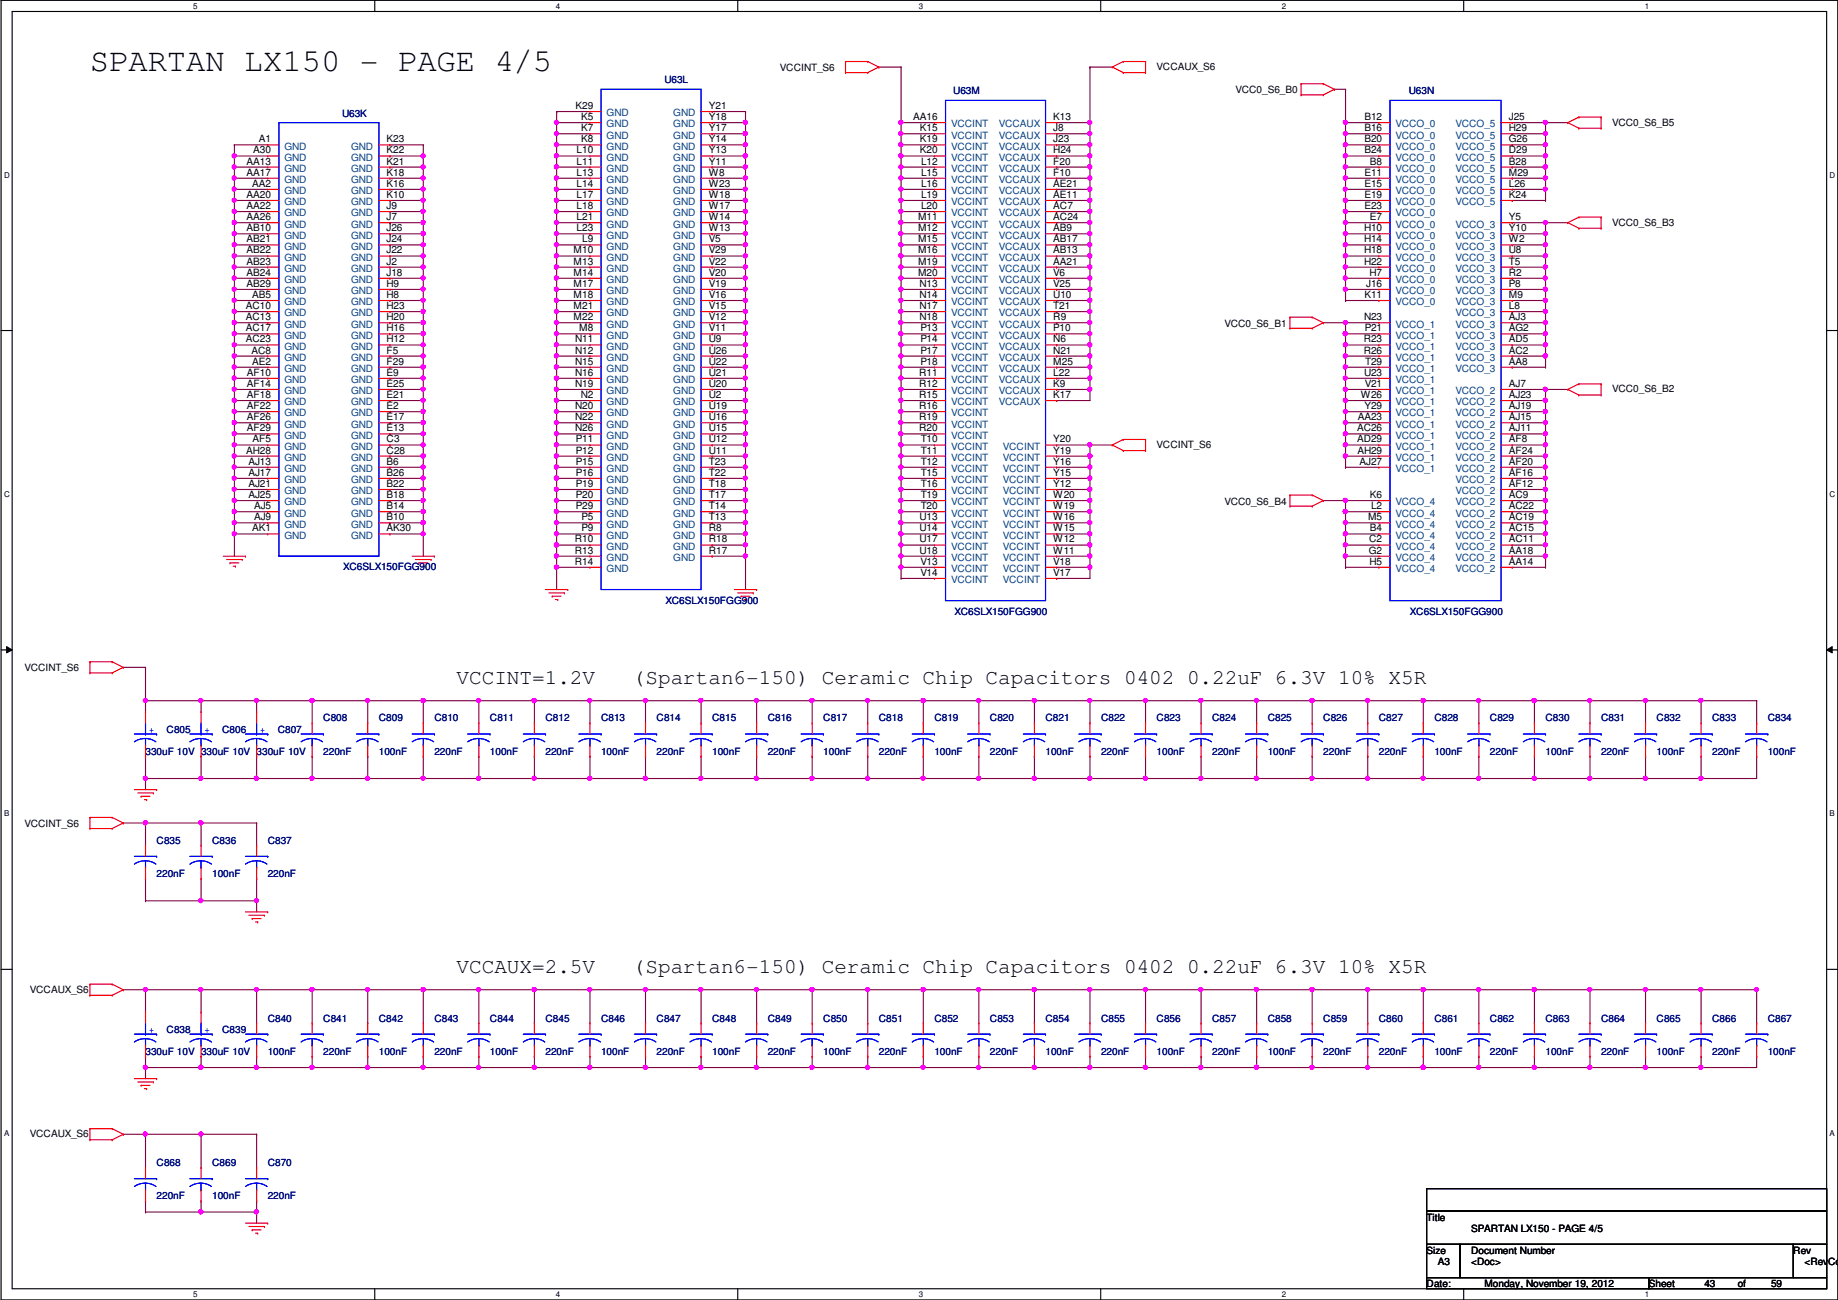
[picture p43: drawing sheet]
<svg xmlns="http://www.w3.org/2000/svg" width="420mm" height="297mm" viewBox="0 0 420 297" stroke-linecap="round" stroke-linejoin="round" font-family="sans-serif">
<defs><g id="words">
<text font-size="7.4" x="20.6" y="16.3">SPARTAN LX150 - PAGE 4/5</text>
<g font-size="4.8">
<text x="104.4" y="156.4">VCCINT=1.2V</text>
<text x="144.7" y="156.4">(Spartan6-150) Ceramic Chip Capacitors 0402 0.22uF 6.3V 10% X5R</text>
<text x="104.4" y="222.4">VCCAUX=2.5V</text>
<text x="144.7" y="222.4">(Spartan6-150) Ceramic Chip Capacitors 0402 0.22uF 6.3V 10% X5R</text>
</g>
<g font-size="2.3">
<text x="178.3" y="16.3">VCCINT_S6</text>
<text x="264.4" y="16">VCCAUX_S6</text>
<text x="282.4" y="21.3">VCC0_S6_B0</text>
<text x="131.6" y="24.9">K29</text>
<text x="132.8" y="27.4">K5</text>
<text x="132.8" y="30">K7</text>
<text x="162" y="24.9">Y21</text>
<text x="162" y="27.4">Y18</text>
<text x="162" y="30">Y17</text>
<text x="208.8" y="27.4">AA16</text>
<text x="210.3" y="30">K15</text>
<text x="240.8" y="27.4">K13</text>
<text x="240.8" y="30">J8</text>
<text x="311.9" y="27.4">B12</text>
<text x="311.9" y="30">B16</text>
<text x="344.9" y="27.4">J25</text>
<text x="344.9" y="30">H29</text>
<text x="368.5" y="28.7">VCC0_S6_B5</text>
<text x="57.9" y="35.1">A30</text>
<text x="59.2" y="32.5">A1</text>
<text x="88.4" y="32.5">K23</text>
<text x="88.4" y="35.1">K22</text>
<text x="131.8" y="35.1">L10</text>
<text x="132.8" y="32.5">K8</text>
<text x="162" y="32.5">Y14</text>
<text x="162" y="35.1">Y13</text>
<text x="210.3" y="32.5">K19</text>
<text x="210.3" y="35.1">K20</text>
<text x="240.8" y="32.5">J23</text>
<text x="240.8" y="35.1">H24</text>
<text x="311.9" y="32.5">B20</text>
<text x="311.9" y="35.1">B24</text>
<text x="344.9" y="32.5">G26</text>
<text x="344.9" y="35.1">D29</text>
<text x="56.4" y="37.6">AA13</text>
<text x="56.4" y="40.1">AA17</text>
<text x="88.4" y="37.6">K21</text>
<text x="88.4" y="40.1">K18</text>
<text x="131.8" y="37.6">L11</text>
<text x="131.8" y="40.1">L13</text>
<text x="162" y="37.6">Y11</text>
<text x="162" y="40.1">W8</text>
<text x="210.6" y="37.6">L12</text>
<text x="210.6" y="40.1">L15</text>
<text x="240.8" y="37.6">F20</text>
<text x="240.8" y="40.1">F10</text>
<text x="311.9" y="40.1">E11</text>
<text x="313.2" y="37.6">B8</text>
<text x="344.9" y="37.6">B28</text>
<text x="344.9" y="40.1">M29</text>
<text x="56.4" y="45.2">AA20</text>
<text x="56.4" y="47.8">AA22</text>
<text x="57.6" y="42.7">AA2</text>
<text x="88.4" y="42.7">K16</text>
<text x="88.4" y="45.2">K10</text>
<text x="88.4" y="47.8">J9</text>
<text x="131.8" y="42.7">L14</text>
<text x="131.8" y="45.2">L17</text>
<text x="131.8" y="47.8">L18</text>
<text x="162" y="42.7">W23</text>
<text x="162" y="45.2">W18</text>
<text x="162" y="47.8">W17</text>
<text x="210.6" y="42.7">L16</text>
<text x="210.6" y="45.2">L19</text>
<text x="210.6" y="47.8">L20</text>
<text x="240.8" y="42.7">AE21</text>
<text x="240.8" y="45.2">AE11</text>
<text x="240.8" y="47.8">AC7</text>
<text x="311.9" y="42.7">E15</text>
<text x="311.9" y="45.2">E19</text>
<text x="311.9" y="47.8">E23</text>
<text x="344.9" y="42.7">L26</text>
<text x="344.9" y="45.2">K24</text>
<text x="56.4" y="50.3">AA26</text>
<text x="56.4" y="52.8">AB10</text>
<text x="88.4" y="50.3">J7</text>
<text x="88.4" y="52.8">J26</text>
<text x="131.8" y="50.3">L21</text>
<text x="131.8" y="52.8">L23</text>
<text x="162" y="50.3">W14</text>
<text x="162" y="52.8">W13</text>
<text x="209.9" y="50.3">M11</text>
<text x="209.9" y="52.8">M12</text>
<text x="240.8" y="50.3">AC24</text>
<text x="240.8" y="52.8">AB9</text>
<text x="311.8" y="52.8">H10</text>
<text x="313.2" y="50.3">E7</text>
<text x="344.9" y="50.3">Y5</text>
<text x="344.9" y="52.8">Y10</text>
<text x="368.5" y="51.6">VCC0_S6_B3</text>
<text x="56.4" y="55.4">AB21</text>
<text x="56.4" y="57.9">AB22</text>
<text x="88.4" y="55.4">J24</text>
<text x="88.4" y="57.9">J22</text>
<text x="131.1" y="57.9">M10</text>
<text x="133.1" y="55.4">L9</text>
<text x="162" y="55.4">V5</text>
<text x="162" y="57.9">V29</text>
<text x="209.9" y="55.4">M15</text>
<text x="209.9" y="57.9">M16</text>
<text x="240.8" y="55.4">AB17</text>
<text x="240.8" y="57.9">AB13</text>
<text x="311.8" y="55.4">H14</text>
<text x="311.8" y="57.9">H18</text>
<text x="344.9" y="55.4">W2</text>
<text x="344.9" y="57.9">U8</text>
<text x="56.4" y="60.5">AB23</text>
<text x="56.4" y="63">AB24</text>
<text x="56.4" y="65.5">AB29</text>
<text x="88.4" y="60.5">J2</text>
<text x="88.4" y="63">J18</text>
<text x="88.4" y="65.5">H9</text>
<text x="131.1" y="60.5">M13</text>
<text x="131.1" y="63">M14</text>
<text x="131.1" y="65.5">M17</text>
<text x="162" y="60.5">V22</text>
<text x="162" y="63">V20</text>
<text x="162" y="65.5">V19</text>
<text x="209.9" y="60.5">M19</text>
<text x="209.9" y="63">M20</text>
<text x="210.2" y="65.5">N13</text>
<text x="240.8" y="60.5">AA21</text>
<text x="240.8" y="63">V6</text>
<text x="240.8" y="65.5">V25</text>
<text x="311.8" y="60.5">H22</text>
<text x="312.3" y="65.5">J16</text>
<text x="313.1" y="63">H7</text>
<text x="344.9" y="60.5">T5</text>
<text x="344.9" y="63">R2</text>
<text x="344.9" y="65.5">P8</text>
<text x="56.2" y="70.6">AC10</text>
<text x="57.6" y="68.1">AB5</text>
<text x="88.4" y="68.1">H8</text>
<text x="88.4" y="70.6">H23</text>
<text x="131.1" y="68.1">M18</text>
<text x="131.1" y="70.6">M21</text>
<text x="162" y="68.1">V16</text>
<text x="162" y="70.6">V15</text>
<text x="210.2" y="68.1">N14</text>
<text x="210.2" y="70.6">N17</text>
<text x="240.8" y="68.1">U10</text>
<text x="240.8" y="70.6">T21</text>
<text x="311.9" y="68.1">K11</text>
<text x="344.9" y="68.1">M9</text>
<text x="344.9" y="70.6">L8</text>
<text x="56.2" y="73.2">AC13</text>
<text x="56.2" y="75.7">AC17</text>
<text x="88.4" y="73.2">H20</text>
<text x="88.4" y="75.7">H16</text>
<text x="131.1" y="73.2">M22</text>
<text x="132.4" y="75.7">M8</text>
<text x="162" y="73.2">V12</text>
<text x="162" y="75.7">V11</text>
<text x="210.2" y="73.2">N18</text>
<text x="210.4" y="75.7">P13</text>
<text x="240.8" y="73.2">R9</text>
<text x="240.8" y="75.7">P10</text>
<text x="279.9" y="74.7">VCC0_S6_B1</text>
<text x="311.8" y="73.2">N23</text>
<text x="312" y="75.7">P21</text>
<text x="344.9" y="73.2">AJ3</text>
<text x="344.9" y="75.7">AG2</text>
<text x="56.2" y="78.2">AC23</text>
<text x="57.5" y="80.8">AC8</text>
<text x="57.6" y="83.3">AE2</text>
<text x="88.4" y="78.2">H12</text>
<text x="88.4" y="80.8">F5</text>
<text x="88.4" y="83.3">F29</text>
<text x="131.5" y="78.2">N11</text>
<text x="131.5" y="80.8">N12</text>
<text x="131.5" y="83.3">N15</text>
<text x="162" y="78.2">U9</text>
<text x="162" y="80.8">U26</text>
<text x="162" y="83.3">U22</text>
<text x="210.4" y="78.2">P14</text>
<text x="210.4" y="80.8">P17</text>
<text x="210.4" y="83.3">P18</text>
<text x="240.8" y="78.2">N6</text>
<text x="240.8" y="80.8">N21</text>
<text x="240.8" y="83.3">M25</text>
<text x="311.7" y="78.2">R23</text>
<text x="311.7" y="80.8">R26</text>
<text x="312.1" y="83.3">T29</text>
<text x="344.9" y="78.2">AD5</text>
<text x="344.9" y="80.8">AC2</text>
<text x="344.9" y="83.3">AA8</text>
<text x="56.5" y="85.9">AF10</text>
<text x="56.5" y="88.4">AF14</text>
<text x="88.4" y="85.9">E9</text>
<text x="88.4" y="88.4">E25</text>
<text x="131.5" y="85.9">N16</text>
<text x="131.5" y="88.4">N19</text>
<text x="162" y="85.9">U21</text>
<text x="162" y="88.4">U20</text>
<text x="210.1" y="85.9">R11</text>
<text x="210.1" y="88.4">R12</text>
<text x="240.8" y="85.9">L22</text>
<text x="240.8" y="88.4">K9</text>
<text x="311.8" y="85.9">U23</text>
<text x="312" y="88.4">V21</text>
<text x="344.9" y="88.4">AJ7</text>
<text x="368.5" y="89.7">VCC0_S6_B2</text>
<text x="56.5" y="90.9">AF18</text>
<text x="56.5" y="93.5">AF22</text>
<text x="88.4" y="90.9">E21</text>
<text x="88.4" y="93.5">E2</text>
<text x="131.5" y="93.5">N20</text>
<text x="132.7" y="90.9">N2</text>
<text x="162" y="90.9">U2</text>
<text x="162" y="93.5">U19</text>
<text x="210.1" y="90.9">R15</text>
<text x="210.1" y="93.5">R16</text>
<text x="240.8" y="90.9">K17</text>
<text x="311.1" y="90.9">W26</text>
<text x="311.9" y="93.5">Y29</text>
<text x="344.9" y="90.9">AJ23</text>
<text x="344.9" y="93.5">AJ19</text>
<text x="56.5" y="96">AF26</text>
<text x="56.5" y="98.6">AF29</text>
<text x="57.7" y="101.1">AF5</text>
<text x="88.4" y="96">E17</text>
<text x="88.4" y="98.6">E13</text>
<text x="88.4" y="101.1">C3</text>
<text x="131.5" y="96">N22</text>
<text x="131.5" y="98.6">N26</text>
<text x="131.6" y="101.1">P11</text>
<text x="162" y="96">U16</text>
<text x="162" y="98.6">U15</text>
<text x="162" y="101.1">U12</text>
<text x="210.1" y="96">R19</text>
<text x="210.1" y="98.6">R20</text>
<text x="210.5" y="101.1">T10</text>
<text x="240.8" y="101.1">Y20</text>
<text x="310.2" y="98.6">AC26</text>
<text x="310.2" y="101.1">AD29</text>
<text x="310.4" y="96">AA23</text>
<text x="344.9" y="96">AJ15</text>
<text x="344.9" y="98.6">AJ11</text>
<text x="344.9" y="101.1">AF8</text>
<text x="56.3" y="103.6">AH28</text>
<text x="56.8" y="106.2">AJ13</text>
<text x="88.4" y="103.6">C28</text>
<text x="88.4" y="106.2">B6</text>
<text x="131.6" y="103.6">P12</text>
<text x="131.6" y="106.2">P15</text>
<text x="162" y="103.6">U11</text>
<text x="162" y="106.2">T23</text>
<text x="210.5" y="103.6">T11</text>
<text x="210.5" y="106.2">T12</text>
<text x="240.8" y="103.6">Y19</text>
<text x="240.8" y="106.2">Y16</text>
<text x="264.4" y="102.4">VCCINT_S6</text>
<text x="310.3" y="103.6">AH29</text>
<text x="310.8" y="106.2">AJ27</text>
<text x="344.9" y="103.6">AF24</text>
<text x="344.9" y="106.2">AF20</text>
<text x="56.8" y="108.7">AJ17</text>
<text x="56.8" y="111.3">AJ21</text>
<text x="56.8" y="113.8">AJ25</text>
<text x="88.4" y="108.7">B26</text>
<text x="88.4" y="111.3">B22</text>
<text x="88.4" y="113.8">B18</text>
<text x="131.6" y="108.7">P16</text>
<text x="131.6" y="111.3">P19</text>
<text x="131.6" y="113.8">P20</text>
<text x="162" y="108.7">T22</text>
<text x="162" y="111.3">T18</text>
<text x="162" y="113.8">T17</text>
<text x="210.5" y="108.7">T15</text>
<text x="210.5" y="111.3">T16</text>
<text x="210.5" y="113.8">T19</text>
<text x="240.8" y="108.7">Y15</text>
<text x="240.8" y="111.3">Y12</text>
<text x="240.8" y="113.8">W20</text>
<text x="313.2" y="113.8">K6</text>
<text x="344.9" y="108.7">AF16</text>
<text x="344.9" y="111.3">AF12</text>
<text x="344.9" y="113.8">AC9</text>
<text x="58.1" y="116.3">AJ5</text>
<text x="58.1" y="118.9">AJ9</text>
<text x="88.4" y="116.3">B14</text>
<text x="88.4" y="118.9">B10</text>
<text x="131.6" y="116.3">P29</text>
<text x="132.9" y="118.9">P5</text>
<text x="162" y="116.3">T14</text>
<text x="162" y="118.9">T13</text>
<text x="210.2" y="118.9">U13</text>
<text x="210.5" y="116.3">T20</text>
<text x="240.8" y="116.3">W19</text>
<text x="240.8" y="118.9">W16</text>
<text x="279.9" y="115.3">VCC0_S6_B4</text>
<text x="312.7" y="118.9">M5</text>
<text x="313.4" y="116.3">L2</text>
<text x="344.9" y="116.3">AC22</text>
<text x="344.9" y="118.9">AC19</text>
<text x="57.6" y="121.4">AK1</text>
<text x="88.4" y="121.4">AK30</text>
<text x="131.4" y="124">R10</text>
<text x="132.9" y="121.4">P9</text>
<text x="162" y="121.4">R8</text>
<text x="162" y="124">R18</text>
<text x="210.2" y="121.4">U14</text>
<text x="210.2" y="124">U17</text>
<text x="240.8" y="121.4">W15</text>
<text x="240.8" y="124">W12</text>
<text x="313" y="124">C2</text>
<text x="313.2" y="121.4">B4</text>
<text x="344.9" y="121.4">AC15</text>
<text x="344.9" y="124">AC11</text>
<text x="131.4" y="126.5">R13</text>
<text x="131.4" y="129">R14</text>
<text x="162" y="126.5">R17</text>
<text x="210.2" y="126.5">U18</text>
<text x="210.4" y="129">V13</text>
<text x="210.4" y="131.6">V14</text>
<text x="240.8" y="126.5">W11</text>
<text x="240.8" y="129">V18</text>
<text x="240.8" y="131.6">V17</text>
<text x="312.9" y="126.5">G2</text>
<text x="313.1" y="129">H5</text>
<text x="344.9" y="126.5">AA18</text>
<text x="344.9" y="129">AA14</text>
<text x="5.6" y="153.4">VCCINT_S6</text>
<text x="5.6" y="189">VCCINT_S6</text>
<text x="6.8" y="226.8">VCCAUX_S6</text>
<text x="6.8" y="259.8">VCCAUX_S6</text>
<text x="326.1" y="278.9">Title</text>
<text x="336.3" y="281.4">SPARTAN LX150 - PAGE 4/5</text>
<text x="326.1" y="286.5">Size</text>
<text x="336.3" y="286.5">Document Number</text>
<text x="409.9" y="286.5">Rev</text>
<text x="328.7" y="289.1">A3</text>
<text x="336.3" y="289.1">&lt;Doc&gt;</text>
<text x="412.5" y="289.1">&lt;RevCod</text>
<text x="326.1" y="294.1">Date:</text>
<text x="339.3" y="294.1">Monday, November 19, 2012</text>
<text x="376.9" y="294.1">Sheet</text>
<text x="389.6" y="294.1">43</text>
<text x="397.2" y="294.1">of</text>
<text x="404.9" y="294.1">59</text>
</g>
<g font-size="2.3" fill="#000080">
<text x="151.9" y="19.1">U63L</text>
<text x="217.9" y="21.6">U63M</text>
<text x="322.1" y="21.6">U63N</text>
<text x="78.2" y="26.7">U63K</text>
<text x="78.5" y="130.3">XC6SLX150FGG900</text>
<text x="152.1" y="137.9">XC6SLX150FGG900</text>
<text x="218.2" y="140.5">XC6SLX150FGG900</text>
<text x="322.3" y="140.5">XC6SLX150FGG900</text>
<text x="38.1" y="167.4">C805</text>
<text x="50.8" y="167.4">C806</text>
<text x="63.5" y="167.4">C807</text>
<text x="73.9" y="164.8">C808</text>
<text x="86.6" y="164.8">C809</text>
<text x="99.3" y="164.8">C810</text>
<text x="112" y="164.8">C811</text>
<text x="124.7" y="164.8">C812</text>
<text x="137.4" y="164.8">C813</text>
<text x="150.1" y="164.8">C814</text>
<text x="162.8" y="164.8">C815</text>
<text x="175.5" y="164.8">C816</text>
<text x="188.2" y="164.8">C817</text>
<text x="200.9" y="164.8">C818</text>
<text x="213.6" y="164.8">C819</text>
<text x="226.3" y="164.8">C820</text>
<text x="239" y="164.8">C821</text>
<text x="251.7" y="164.8">C822</text>
<text x="264.4" y="164.8">C823</text>
<text x="277.1" y="164.8">C824</text>
<text x="289.8" y="164.8">C825</text>
<text x="302.5" y="164.8">C826</text>
<text x="315.2" y="164.8">C827</text>
<text x="327.9" y="164.8">C828</text>
<text x="340.6" y="164.8">C829</text>
<text x="353.3" y="164.8">C830</text>
<text x="366" y="164.8">C831</text>
<text x="378.7" y="164.8">C832</text>
<text x="391.4" y="164.8">C833</text>
<text x="404.1" y="164.8">C834</text>
<text x="33.3" y="172.5">330uF 10V</text>
<text x="46" y="172.5">330uF 10V</text>
<text x="58.7" y="172.5">330uF 10V</text>
<text x="73.9" y="172.5">220nF</text>
<text x="86.6" y="172.5">100nF</text>
<text x="99.3" y="172.5">220nF</text>
<text x="112" y="172.5">100nF</text>
<text x="124.7" y="172.5">220nF</text>
<text x="137.4" y="172.5">100nF</text>
<text x="150.1" y="172.5">220nF</text>
<text x="162.8" y="172.5">100nF</text>
<text x="175.5" y="172.5">220nF</text>
<text x="188.2" y="172.5">100nF</text>
<text x="200.9" y="172.5">220nF</text>
<text x="213.6" y="172.5">100nF</text>
<text x="226.3" y="172.5">220nF</text>
<text x="239" y="172.5">100nF</text>
<text x="251.7" y="172.5">220nF</text>
<text x="264.4" y="172.5">100nF</text>
<text x="277.1" y="172.5">220nF</text>
<text x="289.8" y="172.5">100nF</text>
<text x="302.5" y="172.5">220nF</text>
<text x="315.2" y="172.5">220nF</text>
<text x="327.9" y="172.5">100nF</text>
<text x="340.6" y="172.5">220nF</text>
<text x="353.3" y="172.5">100nF</text>
<text x="366" y="172.5">220nF</text>
<text x="378.7" y="172.5">100nF</text>
<text x="391.4" y="172.5">220nF</text>
<text x="404.1" y="172.5">100nF</text>
<text x="35.8" y="192.8">C835</text>
<text x="48.5" y="192.8">C836</text>
<text x="61.2" y="192.8">C837</text>
<text x="35.8" y="200.4">220nF</text>
<text x="48.5" y="200.4">100nF</text>
<text x="61.2" y="200.4">220nF</text>
<text x="61.2" y="233.4">C840</text>
<text x="73.9" y="233.4">C841</text>
<text x="86.6" y="233.4">C842</text>
<text x="99.3" y="233.4">C843</text>
<text x="112" y="233.4">C844</text>
<text x="124.7" y="233.4">C845</text>
<text x="137.4" y="233.4">C846</text>
<text x="150.1" y="233.4">C847</text>
<text x="162.8" y="233.4">C848</text>
<text x="175.5" y="233.4">C849</text>
<text x="188.2" y="233.4">C850</text>
<text x="200.9" y="233.4">C851</text>
<text x="213.6" y="233.4">C852</text>
<text x="226.3" y="233.4">C853</text>
<text x="239" y="233.4">C854</text>
<text x="251.7" y="233.4">C855</text>
<text x="264.4" y="233.4">C856</text>
<text x="277.1" y="233.4">C857</text>
<text x="289.8" y="233.4">C858</text>
<text x="302.5" y="233.4">C859</text>
<text x="315.2" y="233.4">C860</text>
<text x="327.9" y="233.4">C861</text>
<text x="340.6" y="233.4">C862</text>
<text x="353.3" y="233.4">C863</text>
<text x="366" y="233.4">C864</text>
<text x="378.7" y="233.4">C865</text>
<text x="391.4" y="233.4">C866</text>
<text x="404.1" y="233.4">C867</text>
<text x="38.1" y="236">C838</text>
<text x="50.8" y="236">C839</text>
<text x="33.3" y="241">330uF 10V</text>
<text x="46" y="241">330uF 10V</text>
<text x="61.2" y="241">100nF</text>
<text x="73.9" y="241">220nF</text>
<text x="86.6" y="241">100nF</text>
<text x="99.3" y="241">220nF</text>
<text x="112" y="241">100nF</text>
<text x="124.7" y="241">220nF</text>
<text x="137.4" y="241">100nF</text>
<text x="150.1" y="241">220nF</text>
<text x="162.8" y="241">100nF</text>
<text x="175.5" y="241">220nF</text>
<text x="188.2" y="241">100nF</text>
<text x="200.9" y="241">220nF</text>
<text x="213.6" y="241">100nF</text>
<text x="226.3" y="241">220nF</text>
<text x="239" y="241">100nF</text>
<text x="251.7" y="241">220nF</text>
<text x="264.4" y="241">100nF</text>
<text x="277.1" y="241">220nF</text>
<text x="289.8" y="241">100nF</text>
<text x="302.5" y="241">220nF</text>
<text x="315.2" y="241">220nF</text>
<text x="327.9" y="241">100nF</text>
<text x="340.6" y="241">220nF</text>
<text x="353.3" y="241">100nF</text>
<text x="366" y="241">220nF</text>
<text x="378.7" y="241">100nF</text>
<text x="391.4" y="241">220nF</text>
<text x="404.1" y="241">100nF</text>
<text x="35.8" y="266.4">C868</text>
<text x="48.5" y="266.4">C869</text>
<text x="61.2" y="266.4">C870</text>
<text x="35.8" y="274.1">220nF</text>
<text x="48.5" y="274.1">100nF</text>
<text x="61.2" y="274.1">220nF</text>
</g>
<g font-size="2.3" fill="#004080">
<text x="138.7" y="26.6">GND</text>
<text x="138.7" y="29.1">GND</text>
<text x="153.9" y="26.6">GND</text>
<text x="153.9" y="29.1">GND</text>
<text x="217.4" y="29.1">VCCINT</text>
<text x="228.3" y="29.1">VCCAUX</text>
<text x="319" y="29.1">VCCO_0</text>
<text x="332.7" y="29.1">VCCO_5</text>
<text x="65" y="34.2">GND</text>
<text x="80.3" y="34.2">GND</text>
<text x="138.7" y="31.7">GND</text>
<text x="138.7" y="34.2">GND</text>
<text x="153.9" y="31.7">GND</text>
<text x="153.9" y="34.2">GND</text>
<text x="217.4" y="31.7">VCCINT</text>
<text x="217.4" y="34.2">VCCINT</text>
<text x="228.3" y="31.7">VCCAUX</text>
<text x="228.3" y="34.2">VCCAUX</text>
<text x="319" y="31.7">VCCO_0</text>
<text x="319" y="34.2">VCCO_0</text>
<text x="332.7" y="31.7">VCCO_5</text>
<text x="332.7" y="34.2">VCCO_5</text>
<text x="65" y="36.7">GND</text>
<text x="65" y="39.3">GND</text>
<text x="65" y="41.8">GND</text>
<text x="80.3" y="36.7">GND</text>
<text x="80.3" y="39.3">GND</text>
<text x="80.3" y="41.8">GND</text>
<text x="138.7" y="36.7">GND</text>
<text x="138.7" y="39.3">GND</text>
<text x="138.7" y="41.8">GND</text>
<text x="153.9" y="36.7">GND</text>
<text x="153.9" y="39.3">GND</text>
<text x="153.9" y="41.8">GND</text>
<text x="217.4" y="36.7">VCCINT</text>
<text x="217.4" y="39.3">VCCINT</text>
<text x="217.4" y="41.8">VCCINT</text>
<text x="228.3" y="36.7">VCCAUX</text>
<text x="228.3" y="39.3">VCCAUX</text>
<text x="228.3" y="41.8">VCCAUX</text>
<text x="319" y="36.7">VCCO_0</text>
<text x="319" y="39.3">VCCO_0</text>
<text x="319" y="41.8">VCCO_0</text>
<text x="332.7" y="36.7">VCCO_5</text>
<text x="332.7" y="39.3">VCCO_5</text>
<text x="332.7" y="41.8">VCCO_5</text>
<text x="65" y="44.4">GND</text>
<text x="65" y="46.9">GND</text>
<text x="80.3" y="44.4">GND</text>
<text x="80.3" y="46.9">GND</text>
<text x="138.7" y="44.4">GND</text>
<text x="138.7" y="46.9">GND</text>
<text x="153.9" y="44.4">GND</text>
<text x="153.9" y="46.9">GND</text>
<text x="217.4" y="44.4">VCCINT</text>
<text x="217.4" y="46.9">VCCINT</text>
<text x="228.3" y="44.4">VCCAUX</text>
<text x="228.3" y="46.9">VCCAUX</text>
<text x="319" y="44.4">VCCO_0</text>
<text x="319" y="46.9">VCCO_0</text>
<text x="332.7" y="44.4">VCCO_5</text>
<text x="332.7" y="46.9">VCCO_5</text>
<text x="65" y="49.4">GND</text>
<text x="65" y="52">GND</text>
<text x="80.3" y="49.4">GND</text>
<text x="80.3" y="52">GND</text>
<text x="138.7" y="49.4">GND</text>
<text x="138.7" y="52">GND</text>
<text x="153.9" y="49.4">GND</text>
<text x="153.9" y="52">GND</text>
<text x="217.4" y="49.4">VCCINT</text>
<text x="217.4" y="52">VCCINT</text>
<text x="228.3" y="49.4">VCCAUX</text>
<text x="228.3" y="52">VCCAUX</text>
<text x="319" y="49.4">VCCO_0</text>
<text x="319" y="52">VCCO_0</text>
<text x="332.7" y="52">VCCO_3</text>
<text x="65" y="54.5">GND</text>
<text x="65" y="57.1">GND</text>
<text x="65" y="59.6">GND</text>
<text x="80.3" y="54.5">GND</text>
<text x="80.3" y="57.1">GND</text>
<text x="80.3" y="59.6">GND</text>
<text x="138.7" y="54.5">GND</text>
<text x="138.7" y="57.1">GND</text>
<text x="138.7" y="59.6">GND</text>
<text x="153.9" y="54.5">GND</text>
<text x="153.9" y="57.1">GND</text>
<text x="153.9" y="59.6">GND</text>
<text x="217.4" y="54.5">VCCINT</text>
<text x="217.4" y="57.1">VCCINT</text>
<text x="217.4" y="59.6">VCCINT</text>
<text x="228.3" y="54.5">VCCAUX</text>
<text x="228.3" y="57.1">VCCAUX</text>
<text x="228.3" y="59.6">VCCAUX</text>
<text x="319" y="54.5">VCCO_0</text>
<text x="319" y="57.1">VCCO_0</text>
<text x="319" y="59.6">VCCO_0</text>
<text x="332.7" y="54.5">VCCO_3</text>
<text x="332.7" y="57.1">VCCO_3</text>
<text x="332.7" y="59.6">VCCO_3</text>
<text x="65" y="62.1">GND</text>
<text x="65" y="64.7">GND</text>
<text x="80.3" y="62.1">GND</text>
<text x="80.3" y="64.7">GND</text>
<text x="138.7" y="62.1">GND</text>
<text x="138.7" y="64.7">GND</text>
<text x="153.9" y="62.1">GND</text>
<text x="153.9" y="64.7">GND</text>
<text x="217.4" y="62.1">VCCINT</text>
<text x="217.4" y="64.7">VCCINT</text>
<text x="228.3" y="62.1">VCCAUX</text>
<text x="228.3" y="64.7">VCCAUX</text>
<text x="319" y="62.1">VCCO_0</text>
<text x="319" y="64.7">VCCO_0</text>
<text x="332.7" y="62.1">VCCO_3</text>
<text x="332.7" y="64.7">VCCO_3</text>
<text x="65" y="67.2">GND</text>
<text x="65" y="69.8">GND</text>
<text x="80.3" y="67.2">GND</text>
<text x="80.3" y="69.8">GND</text>
<text x="138.7" y="67.2">GND</text>
<text x="138.7" y="69.8">GND</text>
<text x="153.9" y="67.2">GND</text>
<text x="153.9" y="69.8">GND</text>
<text x="217.4" y="67.2">VCCINT</text>
<text x="217.4" y="69.8">VCCINT</text>
<text x="228.3" y="67.2">VCCAUX</text>
<text x="228.3" y="69.8">VCCAUX</text>
<text x="319" y="67.2">VCCO_0</text>
<text x="319" y="69.8">VCCO_0</text>
<text x="332.7" y="67.2">VCCO_3</text>
<text x="332.7" y="69.8">VCCO_3</text>
<text x="65" y="72.3">GND</text>
<text x="65" y="74.8">GND</text>
<text x="65" y="77.4">GND</text>
<text x="80.3" y="72.3">GND</text>
<text x="80.3" y="74.8">GND</text>
<text x="80.3" y="77.4">GND</text>
<text x="138.7" y="72.3">GND</text>
<text x="138.7" y="74.8">GND</text>
<text x="138.7" y="77.4">GND</text>
<text x="153.9" y="72.3">GND</text>
<text x="153.9" y="74.8">GND</text>
<text x="153.9" y="77.4">GND</text>
<text x="217.4" y="72.3">VCCINT</text>
<text x="217.4" y="74.8">VCCINT</text>
<text x="217.4" y="77.4">VCCINT</text>
<text x="228.3" y="72.3">VCCAUX</text>
<text x="228.3" y="74.8">VCCAUX</text>
<text x="228.3" y="77.4">VCCAUX</text>
<text x="319" y="74.8">VCCO_1</text>
<text x="319" y="77.4">VCCO_1</text>
<text x="332.7" y="72.3">VCCO_3</text>
<text x="332.7" y="74.8">VCCO_3</text>
<text x="332.7" y="77.4">VCCO_3</text>
<text x="65" y="79.9">GND</text>
<text x="65" y="82.5">GND</text>
<text x="80.3" y="79.9">GND</text>
<text x="80.3" y="82.5">GND</text>
<text x="138.7" y="79.9">GND</text>
<text x="138.7" y="82.5">GND</text>
<text x="153.9" y="79.9">GND</text>
<text x="153.9" y="82.5">GND</text>
<text x="217.4" y="79.9">VCCINT</text>
<text x="217.4" y="82.5">VCCINT</text>
<text x="228.3" y="79.9">VCCAUX</text>
<text x="228.3" y="82.5">VCCAUX</text>
<text x="319" y="79.9">VCCO_1</text>
<text x="319" y="82.5">VCCO_1</text>
<text x="332.7" y="79.9">VCCO_3</text>
<text x="332.7" y="82.5">VCCO_3</text>
<text x="65" y="85">GND</text>
<text x="65" y="87.5">GND</text>
<text x="80.3" y="85">GND</text>
<text x="80.3" y="87.5">GND</text>
<text x="138.7" y="85">GND</text>
<text x="138.7" y="87.5">GND</text>
<text x="153.9" y="85">GND</text>
<text x="153.9" y="87.5">GND</text>
<text x="217.4" y="85">VCCINT</text>
<text x="217.4" y="87.5">VCCINT</text>
<text x="228.3" y="85">VCCAUX</text>
<text x="228.3" y="87.5">VCCAUX</text>
<text x="319" y="85">VCCO_1</text>
<text x="319" y="87.5">VCCO_1</text>
<text x="332.7" y="85">VCCO_3</text>
<text x="65" y="90.1">GND</text>
<text x="65" y="92.6">GND</text>
<text x="65" y="95.2">GND</text>
<text x="80.3" y="90.1">GND</text>
<text x="80.3" y="92.6">GND</text>
<text x="80.3" y="95.2">GND</text>
<text x="138.7" y="90.1">GND</text>
<text x="138.7" y="92.6">GND</text>
<text x="138.7" y="95.2">GND</text>
<text x="153.9" y="90.1">GND</text>
<text x="153.9" y="92.6">GND</text>
<text x="153.9" y="95.2">GND</text>
<text x="217.4" y="90.1">VCCINT</text>
<text x="217.4" y="92.6">VCCINT</text>
<text x="217.4" y="95.2">VCCINT</text>
<text x="228.3" y="90.1">VCCAUX</text>
<text x="228.3" y="92.6">VCCAUX</text>
<text x="319" y="90.1">VCCO_1</text>
<text x="319" y="92.6">VCCO_1</text>
<text x="319" y="95.2">VCCO_1</text>
<text x="332.7" y="90.1">VCCO_2</text>
<text x="332.7" y="92.6">VCCO_2</text>
<text x="332.7" y="95.2">VCCO_2</text>
<text x="65" y="97.7">GND</text>
<text x="65" y="100.2">GND</text>
<text x="80.3" y="97.7">GND</text>
<text x="80.3" y="100.2">GND</text>
<text x="138.7" y="97.7">GND</text>
<text x="138.7" y="100.2">GND</text>
<text x="153.9" y="97.7">GND</text>
<text x="153.9" y="100.2">GND</text>
<text x="217.4" y="97.7">VCCINT</text>
<text x="217.4" y="100.2">VCCINT</text>
<text x="319" y="97.7">VCCO_1</text>
<text x="319" y="100.2">VCCO_1</text>
<text x="332.7" y="97.7">VCCO_2</text>
<text x="332.7" y="100.2">VCCO_2</text>
<text x="65" y="102.8">GND</text>
<text x="65" y="105.3">GND</text>
<text x="65" y="107.9">GND</text>
<text x="80.3" y="102.8">GND</text>
<text x="80.3" y="105.3">GND</text>
<text x="80.3" y="107.9">GND</text>
<text x="138.7" y="102.8">GND</text>
<text x="138.7" y="105.3">GND</text>
<text x="138.7" y="107.9">GND</text>
<text x="153.9" y="102.8">GND</text>
<text x="153.9" y="105.3">GND</text>
<text x="153.9" y="107.9">GND</text>
<text x="217.4" y="102.8">VCCINT</text>
<text x="217.4" y="105.3">VCCINT</text>
<text x="217.4" y="107.9">VCCINT</text>
<text x="229.3" y="102.8">VCCINT</text>
<text x="229.3" y="105.3">VCCINT</text>
<text x="229.3" y="107.9">VCCINT</text>
<text x="319" y="102.8">VCCO_1</text>
<text x="319" y="105.3">VCCO_1</text>
<text x="319" y="107.9">VCCO_1</text>
<text x="332.7" y="102.8">VCCO_2</text>
<text x="332.7" y="105.3">VCCO_2</text>
<text x="332.7" y="107.9">VCCO_2</text>
<text x="65" y="110.4">GND</text>
<text x="65" y="112.9">GND</text>
<text x="80.3" y="110.4">GND</text>
<text x="80.3" y="112.9">GND</text>
<text x="138.7" y="110.4">GND</text>
<text x="138.7" y="112.9">GND</text>
<text x="153.9" y="110.4">GND</text>
<text x="153.9" y="112.9">GND</text>
<text x="217.4" y="110.4">VCCINT</text>
<text x="217.4" y="112.9">VCCINT</text>
<text x="229.3" y="110.4">VCCINT</text>
<text x="229.3" y="112.9">VCCINT</text>
<text x="332.7" y="110.4">VCCO_2</text>
<text x="332.7" y="112.9">VCCO_2</text>
<text x="65" y="115.5">GND</text>
<text x="65" y="118">GND</text>
<text x="80.3" y="115.5">GND</text>
<text x="80.3" y="118">GND</text>
<text x="138.7" y="115.5">GND</text>
<text x="138.7" y="118">GND</text>
<text x="153.9" y="115.5">GND</text>
<text x="153.9" y="118">GND</text>
<text x="217.4" y="115.5">VCCINT</text>
<text x="217.4" y="118">VCCINT</text>
<text x="229.3" y="115.5">VCCINT</text>
<text x="229.3" y="118">VCCINT</text>
<text x="319" y="115.5">VCCO_4</text>
<text x="319" y="118">VCCO_4</text>
<text x="332.7" y="115.5">VCCO_2</text>
<text x="332.7" y="118">VCCO_2</text>
<text x="65" y="120.6">GND</text>
<text x="65" y="123.1">GND</text>
<text x="80.3" y="120.6">GND</text>
<text x="80.3" y="123.1">GND</text>
<text x="138.7" y="120.6">GND</text>
<text x="138.7" y="123.1">GND</text>
<text x="138.7" y="125.6">GND</text>
<text x="153.9" y="120.6">GND</text>
<text x="153.9" y="123.1">GND</text>
<text x="153.9" y="125.6">GND</text>
<text x="217.4" y="120.6">VCCINT</text>
<text x="217.4" y="123.1">VCCINT</text>
<text x="217.4" y="125.6">VCCINT</text>
<text x="229.3" y="120.6">VCCINT</text>
<text x="229.3" y="123.1">VCCINT</text>
<text x="229.3" y="125.6">VCCINT</text>
<text x="319" y="120.6">VCCO_4</text>
<text x="319" y="123.1">VCCO_4</text>
<text x="319" y="125.6">VCCO_4</text>
<text x="332.7" y="120.6">VCCO_2</text>
<text x="332.7" y="123.1">VCCO_2</text>
<text x="332.7" y="125.6">VCCO_2</text>
<text x="138.7" y="128.2">GND</text>
<text x="138.7" y="130.7">GND</text>
<text x="153.9" y="128.2">GND</text>
<text x="217.4" y="128.2">VCCINT</text>
<text x="217.4" y="130.7">VCCINT</text>
<text x="229.3" y="128.2">VCCINT</text>
<text x="229.3" y="130.7">VCCINT</text>
<text x="319" y="128.2">VCCO_4</text>
<text x="319" y="130.7">VCCO_4</text>
<text x="332.7" y="128.2">VCCO_2</text>
<text x="332.7" y="130.7">VCCO_2</text>
<text x="217.4" y="133.3">VCCINT</text>
<text x="229.3" y="133.3">VCCINT</text>
</g>
<g font-size="2.3" fill="#00f">
<text x="34" y="167.4">+</text>
<text x="46.7" y="167.4">+</text>
<text x="59.4" y="167.4">+</text>
<text x="34" y="236">+</text>
<text x="46.7" y="236">+</text>
</g>
<g font-size="1.8">
<text x="44.2" y="1.9">5</text>
<text x="127.1" y="1.9">4</text>
<text x="210" y="1.9">3</text>
<text x="293" y="1.9">2</text>
<text x="376" y="1.9">1</text>
<text x=".9" y="40.6">D</text>
<text x="418.2" y="40.6">D</text>
<text x=".9" y="113.5">C</text>
<text x="418.2" y="113.5">C</text>
<text x=".9" y="186.5">B</text>
<text x="418.2" y="186.5">B</text>
<text x=".9" y="259.5">A</text>
<text x="418.2" y="259.5">A</text>
<text x="44.2" y="296.3">5</text>
<text x="127.1" y="296.3">4</text>
<text x="210" y="296.3">3</text>
<text x="293" y="296.3">2</text>
<text x="376" y="296.3">1</text>
</g>
</g></defs>
<path d="M.2 .1h419.9v296.9h-419.9zM2.8 2.6h414.8v291.9h-414.8z" fill="none" stroke="#000" stroke-width=".25"/>
<g fill="#fff">
<path d="M44.2 .3h1v2.1h-1z"/>
<path d="M44.2 294.7h1v2.1h-1z"/>
</g>
<path d="M85.7 .1v2.5M85.7 294.5v2.5" fill="none" stroke="#000" stroke-width=".25"/>
<g fill="#fff">
<path d="M127.1 .3h1v2.1h-1z"/>
<path d="M127.1 294.7h1v2.1h-1z"/>
</g>
<path d="M168.6 .1v2.5M168.6 294.5v2.5" fill="none" stroke="#000" stroke-width=".25"/>
<g fill="#fff">
<path d="M210 .3h1.1v2.1h-1.1z"/>
<path d="M210 294.7h1.1v2.1h-1.1z"/>
</g>
<path d="M251.6 .1v2.5M251.6 294.5v2.5" fill="none" stroke="#000" stroke-width=".25"/>
<g fill="#fff">
<path d="M293 .3h1v2.1h-1z"/>
<path d="M293 294.7h1v2.1h-1z"/>
</g>
<path d="M334.6 .1v2.5M334.6 294.5v2.5" fill="none" stroke="#000" stroke-width=".25"/>
<g fill="#fff">
<path d="M376 .3h1v2.1h-1z"/>
<path d="M376 294.7h1v2.1h-1z"/>
<path d="M.9 39h1.3v2.1h-1.3z"/>
<path d="M418.2 39h1.3v2.1h-1.3z"/>
<path d="M.9 111.9h1.3v2.1h-1.3z"/>
<path d="M418.2 111.9h1.3v2.1h-1.3z"/>
</g>
<path d="M.2 75.5h2.6M417.6 75.5h2.5" fill="none" stroke="#000" stroke-width=".25"/>
<g fill="#fff">
<path d="M.9 184.9h1.2v2h-1.2z"/>
<path d="M418.2 184.9h1.2v2h-1.2z"/>
</g>
<path d="M.2 148.5h2.6M417.6 148.5h2.5" fill="none" stroke="#000" stroke-width=".25"/>
<path d="M1.5 147.7l1.3 .8-1.3 .7zM417.6 148.5l1.2-.8v1.5z" fill="#000"/>
<path d="M1.5 147.7l1.3 .8-1.3 .7zM417.6 148.5l1.2-.8v1.5z" fill="none" stroke="#000" stroke-width=".23"/>
<g fill="#fff">
<path d="M.9 257.9h1.1v2h-1.1z"/>
<path d="M418.2 257.9h1.1v2h-1.1z"/>
</g>
<path d="M.2 221.5h2.6M417.6 221.5h2.5" fill="none" stroke="#000" stroke-width=".25"/>
<path d="M345.7 116.9h.1M345.7 116.9h7.6v2.6M353.3 119.5h.1" fill="none" stroke="#800040" stroke-width=".25"/>
<circle cx="353.3" cy="119.4" r=".48" fill="#f0f"/>
<circle cx="353.3" cy="119.4" r=".48" fill="none" stroke="#f0f" stroke-width=".25"/>
<path d="M241.5 89h.1M241.5 89h7.7M249.2 89h.1M249.2 89v2.5" fill="none" stroke="#800040" stroke-width=".25"/>
<circle cx="249.1" cy="88.9" r=".48" fill="#f0f"/>
<circle cx="249.1" cy="88.9" r=".48" fill="none" stroke="#f0f" stroke-width=".25"/>
<path d="M307.6 43.3h.1M307.6 45.8h.1M307.6 43.3h7.6M307.6 43.3v2.5" fill="none" stroke="#800040" stroke-width=".25"/>
<circle cx="307.5" cy="45.8" r=".48" fill="#f0f"/>
<circle cx="307.5" cy="45.8" r=".48" fill="none" stroke="#f0f" stroke-width=".25"/>
<path d="M241.5 104.2h.1M241.5 104.2h7.7M249.2 104.2h.1M249.2 104.2v2.6" fill="none" stroke="#800040" stroke-width=".25"/>
<circle cx="249.1" cy="104.2" r=".48" fill="#f0f"/>
<circle cx="249.1" cy="104.2" r=".48" fill="none" stroke="#f0f" stroke-width=".25"/>
<path d="M206 104.2h.1M206 104.2h7.6" fill="none" stroke="#800040" stroke-width=".25"/>
<circle cx="205.9" cy="104.2" r=".48" fill="#f0f"/>
<circle cx="205.9" cy="104.2" r=".48" fill="none" stroke="#f0f" stroke-width=".25"/>
<path d="M307.6 40.7h.1M307.6 43.3h.1M307.6 40.7h7.6M307.6 40.7v2.6M206 104.2h.1M206 104.2v2.6" fill="none" stroke="#800040" stroke-width=".25"/>
<circle cx="307.5" cy="43.2" r=".48" fill="#f0f"/>
<circle cx="307.5" cy="43.2" r=".48" fill="none" stroke="#f0f" stroke-width=".25"/>
<path d="M162.8 71.2h.1M162.8 71.2h7.6M170.4 71.2h.1M170.4 71.2v2.5" fill="none" stroke="#800040" stroke-width=".25"/>
<circle cx="170.4" cy="71.2" r=".48" fill="#f0f"/>
<circle cx="170.4" cy="71.2" r=".48" fill="none" stroke="#f0f" stroke-width=".25"/>
<path d="M345.7 114.4h.1M345.7 114.4h7.6v2.5M353.3 116.9h.1" fill="none" stroke="#800040" stroke-width=".25"/>
<circle cx="353.3" cy="116.9" r=".48" fill="#f0f"/>
<circle cx="353.3" cy="116.9" r=".48" fill="none" stroke="#f0f" stroke-width=".25"/>
<path d="M127.2 76.3h.1M127.2 76.3h7.7" fill="none" stroke="#800040" stroke-width=".25"/>
<circle cx="127.2" cy="76.2" r=".48" fill="#f0f"/>
<circle cx="127.2" cy="76.2" r=".48" fill="none" stroke="#f0f" stroke-width=".25"/>
<path d="M307.6 38.2h.1M307.6 38.2h7.6M307.6 38.2v2.5M307.6 40.7h.1M127.2 76.3h.1M127.2 76.3v2.5M162.8 127.1h.1M162.8 127.1h7.6" fill="none" stroke="#800040" stroke-width=".25"/>
<circle cx="307.5" cy="40.7" r=".48" fill="#f0f"/>
<circle cx="307.5" cy="40.7" r=".48" fill="none" stroke="#f0f" stroke-width=".25"/>
<path d="M241.5 86.4h.1M241.5 86.4h7.7M206 101.7h.1M206 101.7h7.6" fill="none" stroke="#800040" stroke-width=".25"/>
<circle cx="205.9" cy="101.6" r=".48" fill="#f0f"/>
<circle cx="205.9" cy="101.6" r=".48" fill="none" stroke="#f0f" stroke-width=".25"/>
<path d="M206 101.7h.1M206 101.7v2.5M345.7 111.8h.1M345.7 111.8h7.6v2.6M353.3 114.4h.1" fill="none" stroke="#800040" stroke-width=".25"/>
<circle cx="353.3" cy="114.3" r=".48" fill="#f0f"/>
<circle cx="353.3" cy="114.3" r=".48" fill="none" stroke="#f0f" stroke-width=".25"/>
<path d="M241.5 106.8h.1M241.5 106.8h7.7M249.2 106.8h.1M249.2 106.8v2.5" fill="none" stroke="#800040" stroke-width=".25"/>
<circle cx="249.1" cy="106.7" r=".48" fill="#f0f"/>
<circle cx="249.1" cy="106.7" r=".48" fill="none" stroke="#f0f" stroke-width=".25"/>
<path d="M307.6 35.6h.1M307.6 38.2h.1M307.6 35.6h7.6M307.6 35.6v2.6" fill="none" stroke="#800040" stroke-width=".25"/>
<circle cx="307.5" cy="38.1" r=".48" fill="#f0f"/>
<circle cx="307.5" cy="38.1" r=".48" fill="none" stroke="#f0f" stroke-width=".25"/>
<path d="M307.6 33.1h.1M307.6 35.6h.1M307.6 33.1h7.6M307.6 33.1v2.5" fill="none" stroke="#800040" stroke-width=".25"/>
<circle cx="307.5" cy="35.6" r=".48" fill="#f0f"/>
<circle cx="307.5" cy="35.6" r=".48" fill="none" stroke="#f0f" stroke-width=".25"/>
<path d="M241.5 83.9h.1M241.5 83.9h7.7M249.2 83.9h.1M249.2 83.9v2.5" fill="none" stroke="#800040" stroke-width=".25"/>
<circle cx="249.1" cy="83.9" r=".48" fill="#f0f"/>
<circle cx="249.1" cy="83.9" r=".48" fill="none" stroke="#f0f" stroke-width=".25"/>
<path d="M206 99.1h.1M206 99.1h7.6" fill="none" stroke="#800040" stroke-width=".25"/>
<circle cx="205.9" cy="99.1" r=".48" fill="#f0f"/>
<circle cx="205.9" cy="99.1" r=".48" fill="none" stroke="#f0f" stroke-width=".25"/>
<path d="M206 99.1h.1M206 99.1v2.6M345.7 109.3h.1M345.7 109.3h7.6v2.5M353.3 111.8h.1" fill="none" stroke="#800040" stroke-width=".25"/>
<circle cx="353.3" cy="111.8" r=".48" fill="#f0f"/>
<circle cx="353.3" cy="111.8" r=".48" fill="none" stroke="#f0f" stroke-width=".25"/>
<path d="M162.8 68.7h.1M162.8 68.7h7.6M170.4 68.7h.1M170.4 68.7v2.5" fill="none" stroke="#800040" stroke-width=".25"/>
<circle cx="170.4" cy="68.6" r=".48" fill="#f0f"/>
<circle cx="170.4" cy="68.6" r=".48" fill="none" stroke="#f0f" stroke-width=".25"/>
<path d="M127.2 73.7h.1M127.2 73.7h7.7" fill="none" stroke="#800040" stroke-width=".25"/>
<circle cx="127.2" cy="73.7" r=".48" fill="#f0f"/>
<circle cx="127.2" cy="73.7" r=".48" fill="none" stroke="#f0f" stroke-width=".25"/>
<path d="M127.2 73.7h.1M127.2 73.7v2.6M162.8 124.5h.1M162.8 124.5h7.6M170.4 124.5h.1M170.4 124.5v2.6" fill="none" stroke="#800040" stroke-width=".25"/>
<circle cx="170.4" cy="124.5" r=".48" fill="#f0f"/>
<circle cx="170.4" cy="124.5" r=".48" fill="none" stroke="#f0f" stroke-width=".25"/>
<path d="M307.6 30.6h.1M307.6 33.1h.1M307.6 30.6h7.6M307.6 30.6v2.5" fill="none" stroke="#800040" stroke-width=".25"/>
<circle cx="307.5" cy="33.1" r=".48" fill="#f0f"/>
<circle cx="307.5" cy="33.1" r=".48" fill="none" stroke="#f0f" stroke-width=".25"/>
<path d="M241.5 109.3h.1M241.5 109.3h7.7M249.2 109.3h.1M249.2 109.3v2.5" fill="none" stroke="#800040" stroke-width=".25"/>
<circle cx="249.1" cy="109.3" r=".48" fill="#f0f"/>
<circle cx="249.1" cy="109.3" r=".48" fill="none" stroke="#f0f" stroke-width=".25"/>
<path d="M345.7 106.8h.1M345.7 106.8h7.6v2.5M353.3 109.3h.1" fill="none" stroke="#800040" stroke-width=".25"/>
<circle cx="353.3" cy="109.3" r=".48" fill="#f0f"/>
<circle cx="353.3" cy="109.3" r=".48" fill="none" stroke="#f0f" stroke-width=".25"/>
<path d="M206 96.6h.1M206 96.6h7.6" fill="none" stroke="#800040" stroke-width=".25"/>
<circle cx="205.9" cy="96.6" r=".48" fill="#f0f"/>
<circle cx="205.9" cy="96.6" r=".48" fill="none" stroke="#f0f" stroke-width=".25"/>
<path d="M206 96.6h.1M206 96.6v2.5M241.5 81.4h.1M241.5 81.4h7.7M249.2 81.4h.1M249.2 81.4v2.5" fill="none" stroke="#800040" stroke-width=".25"/>
<circle cx="249.1" cy="81.3" r=".48" fill="#f0f"/>
<circle cx="249.1" cy="81.3" r=".48" fill="none" stroke="#f0f" stroke-width=".25"/>
<path d="M96.8 94.1h.1M96.8 94.1v2.5" fill="none" stroke="#800040" stroke-width=".25"/>
<circle cx="96.7" cy="94" r=".48" fill="#f0f"/>
<circle cx="96.7" cy="94" r=".48" fill="none" stroke="#f0f" stroke-width=".25"/>
<path d="M96.8 76.3h.1M96.8 76.3v2.5" fill="none" stroke="#800040" stroke-width=".25"/>
<circle cx="96.7" cy="76.2" r=".48" fill="#f0f"/>
<circle cx="96.7" cy="76.2" r=".48" fill="none" stroke="#f0f" stroke-width=".25"/>
<path d="M96.8 109.3h.1M96.8 109.3v2.5" fill="none" stroke="#800040" stroke-width=".25"/>
<circle cx="96.7" cy="109.3" r=".48" fill="#f0f"/>
<circle cx="96.7" cy="109.3" r=".48" fill="none" stroke="#f0f" stroke-width=".25"/>
<path d="M53.6 119.5h.1M53.6 119.5v2.5" fill="none" stroke="#800040" stroke-width=".25"/>
<circle cx="53.5" cy="119.4" r=".48" fill="#f0f"/>
<circle cx="53.5" cy="119.4" r=".48" fill="none" stroke="#f0f" stroke-width=".25"/>
<path d="M89.1 33.1h.1M89.1 33.1h7.7M96.8 33.1h.1M96.8 33.1v2.5M89.1 122h.1M89.1 122h7.7" fill="none" stroke="#800040" stroke-width=".25"/>
<circle cx="96.7" cy="122" r=".48" fill="#f0f"/>
<circle cx="96.7" cy="122" r=".48" fill="none" stroke="#f0f" stroke-width=".25"/>
<path d="M89.1 35.6h.1M89.1 35.6h7.7M96.8 35.6h.1M96.8 35.6v2.6" fill="none" stroke="#800040" stroke-width=".25"/>
<circle cx="96.7" cy="35.6" r=".48" fill="#f0f"/>
<circle cx="96.7" cy="35.6" r=".48" fill="none" stroke="#f0f" stroke-width=".25"/>
<path d="M89.1 38.2h.1M89.1 38.2h7.7M345.7 104.2h.1M345.7 104.2h7.6v2.6M353.3 106.8h.1" fill="none" stroke="#800040" stroke-width=".25"/>
<circle cx="353.3" cy="106.7" r=".48" fill="#f0f"/>
<circle cx="353.3" cy="106.7" r=".48" fill="none" stroke="#f0f" stroke-width=".25"/>
<path d="M127.2 71.2h.1M127.2 71.2h7.7" fill="none" stroke="#800040" stroke-width=".25"/>
<circle cx="127.2" cy="71.2" r=".48" fill="#f0f"/>
<circle cx="127.2" cy="71.2" r=".48" fill="none" stroke="#f0f" stroke-width=".25"/>
<path d="M96.8 38.2h.1M96.8 38.2v2.5M127.2 71.2h.1M127.2 71.2v2.5" fill="none" stroke="#800040" stroke-width=".25"/>
<circle cx="96.7" cy="38.1" r=".48" fill="#f0f"/>
<circle cx="96.7" cy="38.1" r=".48" fill="none" stroke="#f0f" stroke-width=".25"/>
<path d="M162.8 66.1h.1M162.8 66.1h7.6M170.4 66.1h.1M170.4 66.1v2.6" fill="none" stroke="#800040" stroke-width=".25"/>
<circle cx="170.4" cy="66.1" r=".48" fill="#f0f"/>
<circle cx="170.4" cy="66.1" r=".48" fill="none" stroke="#f0f" stroke-width=".25"/>
<path d="M89.1 40.7h.1M89.1 40.7h7.7M96.8 40.7h.1M96.8 40.7v2.6" fill="none" stroke="#800040" stroke-width=".25"/>
<circle cx="96.7" cy="40.7" r=".48" fill="#f0f"/>
<circle cx="96.7" cy="40.7" r=".48" fill="none" stroke="#f0f" stroke-width=".25"/>
<path d="M241.5 111.8h.1M241.5 111.8h7.7M249.2 111.8h.1M249.2 111.8v2.6" fill="none" stroke="#800040" stroke-width=".25"/>
<circle cx="249.1" cy="111.8" r=".48" fill="#f0f"/>
<circle cx="249.1" cy="111.8" r=".48" fill="none" stroke="#f0f" stroke-width=".25"/>
<path d="M89.1 43.3h.1M89.1 43.3h7.7M96.8 43.3h.1M96.8 43.3v2.5" fill="none" stroke="#800040" stroke-width=".25"/>
<circle cx="96.7" cy="43.2" r=".48" fill="#f0f"/>
<circle cx="96.7" cy="43.2" r=".48" fill="none" stroke="#f0f" stroke-width=".25"/>
<path d="M206 94.1h.1M206 94.1h7.6" fill="none" stroke="#800040" stroke-width=".25"/>
<circle cx="205.9" cy="94" r=".48" fill="#f0f"/>
<circle cx="205.9" cy="94" r=".48" fill="none" stroke="#f0f" stroke-width=".25"/>
<path d="M89.1 45.8h.1M89.1 45.8h7.7M96.8 45.8h.1M96.8 45.8v2.5M206 94.1h.1M206 94.1v2.5M162.8 122h.1M162.8 122h7.6" fill="none" stroke="#800040" stroke-width=".25"/>
<circle cx="96.7" cy="45.8" r=".48" fill="#f0f"/>
<circle cx="96.7" cy="45.8" r=".48" fill="none" stroke="#f0f" stroke-width=".25"/>
<path d="M89.1 48.3h.1M89.1 48.3h7.7M96.8 48.3h.1M96.8 48.3v2.6" fill="none" stroke="#800040" stroke-width=".25"/>
<circle cx="96.7" cy="48.3" r=".48" fill="#f0f"/>
<circle cx="96.7" cy="48.3" r=".48" fill="none" stroke="#f0f" stroke-width=".25"/>
<path d="M89.1 50.9h.1M89.1 50.9h7.7M96.8 50.9h.1M96.8 50.9v2.5" fill="none" stroke="#800040" stroke-width=".25"/>
<circle cx="96.7" cy="50.8" r=".48" fill="#f0f"/>
<circle cx="96.7" cy="50.8" r=".48" fill="none" stroke="#f0f" stroke-width=".25"/>
<path d="M307.6 20.4h.1M307.6 20.4v7.6M89.1 53.4h.1M89.1 53.4h7.7M241.5 78.8h.1M241.5 78.8h7.7M249.2 78.8h.1M249.2 78.8v2.6" fill="none" stroke="#800040" stroke-width=".25"/>
<circle cx="249.1" cy="78.8" r=".48" fill="#f0f"/>
<circle cx="249.1" cy="78.8" r=".48" fill="none" stroke="#f0f" stroke-width=".25"/>
<path d="M96.8 53.4h.1M96.8 53.4v2.6" fill="none" stroke="#800040" stroke-width=".25"/>
<circle cx="96.7" cy="53.4" r=".48" fill="#f0f"/>
<circle cx="96.7" cy="53.4" r=".48" fill="none" stroke="#f0f" stroke-width=".25"/>
<path d="M89.1 56h.1M89.1 56h7.7M96.8 56h.1M96.8 56v2.5" fill="none" stroke="#800040" stroke-width=".25"/>
<circle cx="96.7" cy="55.9" r=".48" fill="#f0f"/>
<circle cx="96.7" cy="55.9" r=".48" fill="none" stroke="#f0f" stroke-width=".25"/>
<path d="M89.1 58.5h.1M89.1 58.5h7.7M96.8 58.5h.1M96.8 58.5v2.5" fill="none" stroke="#800040" stroke-width=".25"/>
<circle cx="96.7" cy="58.5" r=".48" fill="#f0f"/>
<circle cx="96.7" cy="58.5" r=".48" fill="none" stroke="#f0f" stroke-width=".25"/>
<path d="M345.7 101.7h.1M345.7 101.7h7.6" fill="none" stroke="#800040" stroke-width=".25"/>
<circle cx="353.3" cy="101.6" r=".48" fill="#f0f"/>
<circle cx="353.3" cy="101.6" r=".48" fill="none" stroke="#f0f" stroke-width=".25"/>
<path d="M89.1 61h.1M89.1 61h7.7M96.8 61h.1M96.8 61v2.6M353.3 99.1v2.6M353.3 101.7h.1" fill="none" stroke="#800040" stroke-width=".25"/>
<circle cx="96.7" cy="61" r=".48" fill="#f0f"/>
<circle cx="96.7" cy="61" r=".48" fill="none" stroke="#f0f" stroke-width=".25"/>
<path d="M89.1 63.6h.1M89.1 63.6h7.7M96.8 63.6h.1M96.8 63.6v2.5" fill="none" stroke="#800040" stroke-width=".25"/>
<circle cx="96.7" cy="63.5" r=".48" fill="#f0f"/>
<circle cx="96.7" cy="63.5" r=".48" fill="none" stroke="#f0f" stroke-width=".25"/>
<path d="M89.1 66.1h.1M89.1 66.1h7.7M96.8 66.1h.1M96.8 66.1v2.6" fill="none" stroke="#800040" stroke-width=".25"/>
<circle cx="96.7" cy="66.1" r=".48" fill="#f0f"/>
<circle cx="96.7" cy="66.1" r=".48" fill="none" stroke="#f0f" stroke-width=".25"/>
<path d="M307.6 73.7h.1M307.6 73.7h7.6M206 91.5h.1M206 91.5h7.6" fill="none" stroke="#800040" stroke-width=".25"/>
<circle cx="205.9" cy="91.5" r=".48" fill="#f0f"/>
<circle cx="205.9" cy="91.5" r=".48" fill="none" stroke="#f0f" stroke-width=".25"/>
<path d="M89.1 68.7h.1M89.1 68.7h7.7M96.8 68.7h.1M96.8 68.7v2.5M206 91.5h.1M206 91.5v2.6" fill="none" stroke="#800040" stroke-width=".25"/>
<circle cx="96.7" cy="68.6" r=".48" fill="#f0f"/>
<circle cx="96.7" cy="68.6" r=".48" fill="none" stroke="#f0f" stroke-width=".25"/>
<path d="M89.1 71.2h.1M89.1 71.2h7.7M96.8 71.2h.1M96.8 71.2v2.5" fill="none" stroke="#800040" stroke-width=".25"/>
<circle cx="96.7" cy="71.2" r=".48" fill="#f0f"/>
<circle cx="96.7" cy="71.2" r=".48" fill="none" stroke="#f0f" stroke-width=".25"/>
<path d="M241.5 114.4h.1M241.5 114.4h7.7M249.2 114.4h.1M249.2 114.4v2.5" fill="none" stroke="#800040" stroke-width=".25"/>
<circle cx="249.1" cy="114.3" r=".48" fill="#f0f"/>
<circle cx="249.1" cy="114.3" r=".48" fill="none" stroke="#f0f" stroke-width=".25"/>
<path d="M89.1 73.7h.1M89.1 73.7h7.7M96.8 73.7h.1M96.8 73.7v2.6" fill="none" stroke="#800040" stroke-width=".25"/>
<circle cx="96.7" cy="73.7" r=".48" fill="#f0f"/>
<circle cx="96.7" cy="73.7" r=".48" fill="none" stroke="#f0f" stroke-width=".25"/>
<path d="M127.2 68.7h.1M127.2 68.7h7.7" fill="none" stroke="#800040" stroke-width=".25"/>
<circle cx="127.2" cy="68.6" r=".48" fill="#f0f"/>
<circle cx="127.2" cy="68.6" r=".48" fill="none" stroke="#f0f" stroke-width=".25"/>
<path d="M89.1 76.3h.1M89.1 76.3h7.7M96.8 78.8h.1M96.8 78.8v2.6M127.2 68.7h.1M127.2 68.7v2.5" fill="none" stroke="#800040" stroke-width=".25"/>
<circle cx="96.7" cy="78.8" r=".48" fill="#f0f"/>
<circle cx="96.7" cy="78.8" r=".48" fill="none" stroke="#f0f" stroke-width=".25"/>
<path d="M345.7 99.1h.1M345.7 99.1h7.6" fill="none" stroke="#800040" stroke-width=".25"/>
<circle cx="353.3" cy="99.1" r=".48" fill="#f0f"/>
<circle cx="353.3" cy="99.1" r=".48" fill="none" stroke="#f0f" stroke-width=".25"/>
<path d="M307.6 76.3h.1M307.6 73.7v2.6" fill="none" stroke="#800040" stroke-width=".25"/>
<circle cx="307.5" cy="73.7" r=".48" fill="#f0f"/>
<circle cx="307.5" cy="73.7" r=".48" fill="none" stroke="#f0f" stroke-width=".25"/>
<circle cx="307.5" cy="76.2" r=".48" fill="#f0f"/>
<circle cx="307.5" cy="76.2" r=".48" fill="none" stroke="#f0f" stroke-width=".25"/>
<path d="M241.5 76.3h.1M241.5 76.3h7.7M249.2 76.3h.1M249.2 76.3v2.5M307.6 106.8h.1M307.6 106.8h7.6" fill="none" stroke="#800040" stroke-width=".25"/>
<circle cx="249.1" cy="76.2" r=".48" fill="#f0f"/>
<circle cx="249.1" cy="76.2" r=".48" fill="none" stroke="#f0f" stroke-width=".25"/>
<path d="M89.1 78.8h.1M89.1 78.8h7.7M162.8 63.6h.1M162.8 63.6h7.6M170.4 63.6h.1M170.4 63.6v2.5M162.8 119.5h.1M162.8 119.5h7.6" fill="none" stroke="#800040" stroke-width=".25"/>
<circle cx="170.4" cy="63.5" r=".48" fill="#f0f"/>
<circle cx="170.4" cy="63.5" r=".48" fill="none" stroke="#f0f" stroke-width=".25"/>
<path d="M170.4 119.5h.1M170.4 119.5v2.5" fill="none" stroke="#800040" stroke-width=".25"/>
<circle cx="170.4" cy="119.4" r=".48" fill="#f0f"/>
<circle cx="170.4" cy="119.4" r=".48" fill="none" stroke="#f0f" stroke-width=".25"/>
<path d="M89.1 81.4h.1M89.1 81.4h7.7" fill="none" stroke="#800040" stroke-width=".25"/>
<circle cx="96.7" cy="81.3" r=".48" fill="#f0f"/>
<circle cx="96.7" cy="81.3" r=".48" fill="none" stroke="#f0f" stroke-width=".25"/>
<path d="M89.1 83.9h.1M96.8 81.4h.1M96.8 81.4v2.5h-7.7" fill="none" stroke="#800040" stroke-width=".25"/>
<circle cx="96.7" cy="83.9" r=".48" fill="#f0f"/>
<circle cx="96.7" cy="83.9" r=".48" fill="none" stroke="#f0f" stroke-width=".25"/>
<path d="M96.8 83.9h.1M96.8 83.9v2.5" fill="none" stroke="#800040" stroke-width=".25"/>
<circle cx="96.7" cy="83.9" r=".48" fill="#f0f"/>
<circle cx="96.7" cy="83.9" r=".48" fill="none" stroke="#f0f" stroke-width=".25"/>
<path d="M206 89h.1M206 89h7.6" fill="none" stroke="#800040" stroke-width=".25"/>
<circle cx="205.9" cy="88.9" r=".48" fill="#f0f"/>
<circle cx="205.9" cy="88.9" r=".48" fill="none" stroke="#f0f" stroke-width=".25"/>
<path d="M89.1 86.4h.1M89.1 86.4h7.7M96.8 86.4h.1M96.8 86.4v2.6M206 89h.1M206 89v2.5" fill="none" stroke="#800040" stroke-width=".25"/>
<circle cx="96.7" cy="86.4" r=".48" fill="#f0f"/>
<circle cx="96.7" cy="86.4" r=".48" fill="none" stroke="#f0f" stroke-width=".25"/>
<path d="M89.1 89h.1M89.1 89h7.7M96.8 89h.1M96.8 89v2.5M307.6 104.2h.1M307.6 106.8h.1M307.6 104.2h7.6M307.6 104.2v2.6" fill="none" stroke="#800040" stroke-width=".25"/>
<circle cx="96.7" cy="88.9" r=".48" fill="#f0f"/>
<circle cx="96.7" cy="88.9" r=".48" fill="none" stroke="#f0f" stroke-width=".25"/>
<path d="M89.1 91.5h.1M89.1 91.5h7.7M96.8 91.5h.1M96.8 91.5v2.6M345.7 96.6h.1M345.7 96.6h7.6" fill="none" stroke="#800040" stroke-width=".25"/>
<circle cx="96.7" cy="91.5" r=".48" fill="#f0f"/>
<circle cx="96.7" cy="91.5" r=".48" fill="none" stroke="#f0f" stroke-width=".25"/>
<path d="M89.1 94.1h.1M89.1 94.1h7.7M241.5 116.9h.1M241.5 116.9h7.7M249.2 116.9h.1M249.2 116.9v2.6" fill="none" stroke="#800040" stroke-width=".25"/>
<circle cx="249.1" cy="116.9" r=".48" fill="#f0f"/>
<circle cx="249.1" cy="116.9" r=".48" fill="none" stroke="#f0f" stroke-width=".25"/>
<path d="M96.8 96.6h.1M96.8 96.6v2.5" fill="none" stroke="#800040" stroke-width=".25"/>
<circle cx="96.7" cy="96.6" r=".48" fill="#f0f"/>
<circle cx="96.7" cy="96.6" r=".48" fill="none" stroke="#f0f" stroke-width=".25"/>
<path d="M241.5 73.7h.1M241.5 73.7h7.7M249.2 73.7h.1M249.2 73.7v2.6" fill="none" stroke="#800040" stroke-width=".25"/>
<circle cx="249.1" cy="73.7" r=".48" fill="#f0f"/>
<circle cx="249.1" cy="73.7" r=".48" fill="none" stroke="#f0f" stroke-width=".25"/>
<path d="M127.2 66.1h.1M127.2 66.1h7.7M89.1 96.6h.1M89.1 96.6h7.7M307.6 101.7h.1M307.6 101.7h7.6" fill="none" stroke="#800040" stroke-width=".25"/>
<circle cx="127.2" cy="66.1" r=".48" fill="#f0f"/>
<circle cx="127.2" cy="66.1" r=".48" fill="none" stroke="#f0f" stroke-width=".25"/>
<path d="M127.2 66.1h.1M127.2 66.1v2.6M206 86.4h.1M206 86.4h7.6" fill="none" stroke="#800040" stroke-width=".25"/>
<circle cx="205.9" cy="86.4" r=".48" fill="#f0f"/>
<circle cx="205.9" cy="86.4" r=".48" fill="none" stroke="#f0f" stroke-width=".25"/>
<path d="M89.1 99.1h.1M89.1 99.1h7.7M206 86.4h.1M206 86.4v2.6" fill="none" stroke="#800040" stroke-width=".25"/>
<circle cx="96.7" cy="99.1" r=".48" fill="#f0f"/>
<circle cx="96.7" cy="99.1" r=".48" fill="none" stroke="#f0f" stroke-width=".25"/>
<path d="M96.8 99.1h.1M96.8 99.1v2.6M345.7 94.1h.1M345.7 94.1h7.6" fill="none" stroke="#800040" stroke-width=".25"/>
<circle cx="353.3" cy="94" r=".48" fill="#f0f"/>
<circle cx="353.3" cy="94" r=".48" fill="none" stroke="#f0f" stroke-width=".25"/>
<path d="M89.1 101.7h.1M89.1 101.7h7.7" fill="none" stroke="#800040" stroke-width=".25"/>
<circle cx="96.7" cy="101.6" r=".48" fill="#f0f"/>
<circle cx="96.7" cy="101.6" r=".48" fill="none" stroke="#f0f" stroke-width=".25"/>
<path d="M353.3 96.6h.1M353.3 94.1v2.5M96.8 101.7h.1M96.8 101.7v2.5" fill="none" stroke="#800040" stroke-width=".25"/>
<circle cx="353.3" cy="94" r=".48" fill="#f0f"/>
<circle cx="353.3" cy="94" r=".48" fill="none" stroke="#f0f" stroke-width=".25"/>
<circle cx="353.3" cy="96.6" r=".48" fill="#f0f"/>
<circle cx="353.3" cy="96.6" r=".48" fill="none" stroke="#f0f" stroke-width=".25"/>
<path d="M307.6 99.1h.1M307.6 99.1h7.6M307.6 99.1v2.6M307.6 101.7h.1" fill="none" stroke="#800040" stroke-width=".25"/>
<circle cx="307.5" cy="101.6" r=".48" fill="#f0f"/>
<circle cx="307.5" cy="101.6" r=".48" fill="none" stroke="#f0f" stroke-width=".25"/>
<path d="M162.8 116.9h.1M162.8 116.9h7.6M170.4 116.9h.1M170.4 116.9v2.6" fill="none" stroke="#800040" stroke-width=".25"/>
<circle cx="170.4" cy="116.9" r=".48" fill="#f0f"/>
<circle cx="170.4" cy="116.9" r=".48" fill="none" stroke="#f0f" stroke-width=".25"/>
<path d="M162.8 61h.1M162.8 61h7.6M170.4 61h.1M170.4 61v2.6" fill="none" stroke="#800040" stroke-width=".25"/>
<circle cx="170.4" cy="61" r=".48" fill="#f0f"/>
<circle cx="170.4" cy="61" r=".48" fill="none" stroke="#f0f" stroke-width=".25"/>
<path d="M89.1 104.2h.1M89.1 104.2h7.7" fill="none" stroke="#800040" stroke-width=".25"/>
<circle cx="96.7" cy="104.2" r=".48" fill="#f0f"/>
<circle cx="96.7" cy="104.2" r=".48" fill="none" stroke="#f0f" stroke-width=".25"/>
<path d="M96.8 104.2h.1M96.8 104.2v2.6" fill="none" stroke="#800040" stroke-width=".25"/>
<circle cx="96.7" cy="104.2" r=".48" fill="#f0f"/>
<circle cx="96.7" cy="104.2" r=".48" fill="none" stroke="#f0f" stroke-width=".25"/>
<path d="M89.1 106.8h.1M89.1 106.8h7.7M96.8 106.8h.1M96.8 106.8v2.5" fill="none" stroke="#800040" stroke-width=".25"/>
<circle cx="96.7" cy="106.7" r=".48" fill="#f0f"/>
<circle cx="96.7" cy="106.7" r=".48" fill="none" stroke="#f0f" stroke-width=".25"/>
<path d="M241.5 71.2h.1M241.5 71.2h7.7M249.2 71.2h.1M249.2 71.2v2.5" fill="none" stroke="#800040" stroke-width=".25"/>
<circle cx="249.1" cy="71.2" r=".48" fill="#f0f"/>
<circle cx="249.1" cy="71.2" r=".48" fill="none" stroke="#f0f" stroke-width=".25"/>
<path d="M89.1 109.3h.1M89.1 109.3h7.7M96.8 111.8h.1M96.8 111.8v2.6" fill="none" stroke="#800040" stroke-width=".25"/>
<circle cx="96.7" cy="111.8" r=".48" fill="#f0f"/>
<circle cx="96.7" cy="111.8" r=".48" fill="none" stroke="#f0f" stroke-width=".25"/>
<path d="M307.6 96.6h.1M307.6 96.6h7.6M241.5 119.5h.1M241.5 119.5h7.7M249.2 119.5h.1M249.2 119.5v2.5" fill="none" stroke="#800040" stroke-width=".25"/>
<circle cx="249.1" cy="119.4" r=".48" fill="#f0f"/>
<circle cx="249.1" cy="119.4" r=".48" fill="none" stroke="#f0f" stroke-width=".25"/>
<path d="M307.6 99.1h.1M307.6 96.6v2.5" fill="none" stroke="#800040" stroke-width=".25"/>
<circle cx="307.5" cy="99.1" r=".48" fill="#f0f"/>
<circle cx="307.5" cy="99.1" r=".48" fill="none" stroke="#f0f" stroke-width=".25"/>
<path d="M206 83.9h.1M206 83.9h7.6" fill="none" stroke="#800040" stroke-width=".25"/>
<circle cx="205.9" cy="83.9" r=".48" fill="#f0f"/>
<circle cx="205.9" cy="83.9" r=".48" fill="none" stroke="#f0f" stroke-width=".25"/>
<path d="M206 83.9h.1M206 83.9v2.5M345.7 91.5h.1M345.7 91.5h7.6" fill="none" stroke="#800040" stroke-width=".25"/>
<circle cx="353.3" cy="91.5" r=".48" fill="#f0f"/>
<circle cx="353.3" cy="91.5" r=".48" fill="none" stroke="#f0f" stroke-width=".25"/>
<path d="M89.1 111.8h.1M89.1 114.4h.1M89.1 111.8h7.7M89.1 114.4h7.7" fill="none" stroke="#800040" stroke-width=".25"/>
<circle cx="96.7" cy="114.3" r=".48" fill="#f0f"/>
<circle cx="96.7" cy="114.3" r=".48" fill="none" stroke="#f0f" stroke-width=".25"/>
<path d="M127.2 63.6h.1M127.2 63.6h7.7M96.8 114.4h.1M96.8 114.4v2.5" fill="none" stroke="#800040" stroke-width=".25"/>
<circle cx="127.2" cy="63.5" r=".48" fill="#f0f"/>
<circle cx="127.2" cy="63.5" r=".48" fill="none" stroke="#f0f" stroke-width=".25"/>
<path d="M127.2 63.6h.1M127.2 63.6v2.5M89.1 116.9h.1M89.1 116.9h7.7" fill="none" stroke="#800040" stroke-width=".25"/>
<circle cx="96.7" cy="116.9" r=".48" fill="#f0f"/>
<circle cx="96.7" cy="116.9" r=".48" fill="none" stroke="#f0f" stroke-width=".25"/>
<path d="M307.6 94.1h.1M307.6 96.6h.1M307.6 94.1h7.6M307.6 94.1v2.5M96.8 116.9h.1M96.8 116.9v2.6" fill="none" stroke="#800040" stroke-width=".25"/>
<circle cx="307.5" cy="96.6" r=".48" fill="#f0f"/>
<circle cx="307.5" cy="96.6" r=".48" fill="none" stroke="#f0f" stroke-width=".25"/>
<path d="M89.1 119.5h.1M89.1 119.5h7.7" fill="none" stroke="#800040" stroke-width=".25"/>
<circle cx="96.7" cy="119.4" r=".48" fill="#f0f"/>
<circle cx="96.7" cy="119.4" r=".48" fill="none" stroke="#f0f" stroke-width=".25"/>
<path d="M241.5 28h.1M241.5 28h7.7M96.8 119.5h.1M96.8 119.5v2.5M127.2 109.3h.1M127.2 109.3v2.5M162.8 114.4h.1M162.8 114.4h7.6" fill="none" stroke="#800040" stroke-width=".25"/>
<circle cx="127.2" cy="109.3" r=".48" fill="#f0f"/>
<circle cx="127.2" cy="109.3" r=".48" fill="none" stroke="#f0f" stroke-width=".25"/>
<path d="M170.4 30.6h.1M170.4 30.6v2.5" fill="none" stroke="#800040" stroke-width=".25"/>
<circle cx="170.4" cy="30.5" r=".48" fill="#f0f"/>
<circle cx="170.4" cy="30.5" r=".48" fill="none" stroke="#f0f" stroke-width=".25"/>
<path d="M170.4 114.4h.1M170.4 114.4v2.5" fill="none" stroke="#800040" stroke-width=".25"/>
<circle cx="170.4" cy="114.3" r=".48" fill="#f0f"/>
<circle cx="170.4" cy="114.3" r=".48" fill="none" stroke="#f0f" stroke-width=".25"/>
<path d="M127.2 119.5h.1M127.2 119.5v2.5" fill="none" stroke="#800040" stroke-width=".25"/>
<circle cx="127.2" cy="119.4" r=".48" fill="#f0f"/>
<circle cx="127.2" cy="119.4" r=".48" fill="none" stroke="#f0f" stroke-width=".25"/>
<path d="M127.2 127.1h.1M127.2 127.1v2.5" fill="none" stroke="#800040" stroke-width=".25"/>
<circle cx="127.2" cy="127" r=".48" fill="#f0f"/>
<circle cx="127.2" cy="127" r=".48" fill="none" stroke="#f0f" stroke-width=".25"/>
<path d="M170.4 122h.1M170.4 122v2.5" fill="none" stroke="#800040" stroke-width=".25"/>
<circle cx="170.4" cy="122" r=".48" fill="#f0f"/>
<circle cx="170.4" cy="122" r=".48" fill="none" stroke="#f0f" stroke-width=".25"/>
<path d="M127.2 124.5h.1M127.2 124.5v2.6" fill="none" stroke="#800040" stroke-width=".25"/>
<circle cx="127.2" cy="124.5" r=".48" fill="#f0f"/>
<circle cx="127.2" cy="124.5" r=".48" fill="none" stroke="#f0f" stroke-width=".25"/>
<path d="M206 81.4h.1M206 81.4h7.6" fill="none" stroke="#800040" stroke-width=".25"/>
<circle cx="205.9" cy="81.3" r=".48" fill="#f0f"/>
<circle cx="205.9" cy="81.3" r=".48" fill="none" stroke="#f0f" stroke-width=".25"/>
<path d="M241.5 68.7h.1M241.5 68.7h7.7M249.2 68.7h.1M249.2 68.7v2.5M206 81.4h.1M206 81.4v2.5" fill="none" stroke="#800040" stroke-width=".25"/>
<circle cx="249.1" cy="68.6" r=".48" fill="#f0f"/>
<circle cx="249.1" cy="68.6" r=".48" fill="none" stroke="#f0f" stroke-width=".25"/>
<path d="M162.8 58.5h.1M162.8 58.5h7.6M307.6 91.5h.1M307.6 94.1h.1M307.6 91.5h7.6M307.6 91.5v2.6" fill="none" stroke="#800040" stroke-width=".25"/>
<circle cx="307.5" cy="94" r=".48" fill="#f0f"/>
<circle cx="307.5" cy="94" r=".48" fill="none" stroke="#f0f" stroke-width=".25"/>
<path d="M170.4 58.5h.1M170.4 58.5v2.5M241.5 122h.1M241.5 122h7.7" fill="none" stroke="#800040" stroke-width=".25"/>
<circle cx="170.4" cy="58.5" r=".48" fill="#f0f"/>
<circle cx="170.4" cy="58.5" r=".48" fill="none" stroke="#f0f" stroke-width=".25"/>
<path d="M249.2 122h.1M249.2 122v2.5" fill="none" stroke="#800040" stroke-width=".25"/>
<circle cx="249.1" cy="122" r=".48" fill="#f0f"/>
<circle cx="249.1" cy="122" r=".48" fill="none" stroke="#f0f" stroke-width=".25"/>
<path d="M53.6 33.1h.1M53.6 33.1h7.6M53.6 33.1v2.5M127.2 122h.1M127.2 122h7.7M127.2 122v2.5" fill="none" stroke="#800040" stroke-width=".25"/>
<circle cx="127.2" cy="122" r=".48" fill="#f0f"/>
<circle cx="127.2" cy="122" r=".48" fill="none" stroke="#f0f" stroke-width=".25"/>
<path d="M53.6 122h.1M53.6 122h7.6" fill="none" stroke="#800040" stroke-width=".25"/>
<circle cx="53.5" cy="122" r=".48" fill="#f0f"/>
<circle cx="53.5" cy="122" r=".48" fill="none" stroke="#f0f" stroke-width=".25"/>
<path d="M307.6 89h.1M307.6 91.5h.1M307.6 89h7.6M307.6 89v2.5" fill="none" stroke="#800040" stroke-width=".25"/>
<circle cx="307.5" cy="91.5" r=".48" fill="#f0f"/>
<circle cx="307.5" cy="91.5" r=".48" fill="none" stroke="#f0f" stroke-width=".25"/>
<path d="M249.2 28h.1M249.2 28v2.6" fill="none" stroke="#800040" stroke-width=".25"/>
<circle cx="249.1" cy="28" r=".48" fill="#f0f"/>
<circle cx="249.1" cy="28" r=".48" fill="none" stroke="#f0f" stroke-width=".25"/>
<path d="M127.2 61h.1M127.2 61h7.7" fill="none" stroke="#800040" stroke-width=".25"/>
<circle cx="127.2" cy="61" r=".48" fill="#f0f"/>
<circle cx="127.2" cy="61" r=".48" fill="none" stroke="#f0f" stroke-width=".25"/>
<path d="M127.2 61h.1M127.2 61v2.6M206 78.8h.1M206 78.8h7.6M53.6 119.5h.1M53.6 119.5h7.6M53.6 122h.1M53.6 122v5.1" fill="none" stroke="#800040" stroke-width=".25"/>
<circle cx="205.9" cy="78.8" r=".48" fill="#f0f"/>
<circle cx="205.9" cy="78.8" r=".48" fill="none" stroke="#f0f" stroke-width=".25"/>
<path d="M206 78.8h.1M206 78.8v2.6M241.5 66.1h.1M241.5 66.1h7.7M249.2 66.1h.1M249.2 66.1v2.6" fill="none" stroke="#800040" stroke-width=".25"/>
<circle cx="249.1" cy="66.1" r=".48" fill="#f0f"/>
<circle cx="249.1" cy="66.1" r=".48" fill="none" stroke="#f0f" stroke-width=".25"/>
<path d="M53.6 116.9h.1M53.6 116.9h7.6M53.6 116.9v2.6" fill="none" stroke="#800040" stroke-width=".25"/>
<circle cx="53.5" cy="116.9" r=".48" fill="#f0f"/>
<circle cx="53.5" cy="116.9" r=".48" fill="none" stroke="#f0f" stroke-width=".25"/>
<path d="M307.6 86.4h.1M307.6 89h.1M307.6 86.4h7.6M307.6 86.4v2.6" fill="none" stroke="#800040" stroke-width=".25"/>
<circle cx="307.5" cy="88.9" r=".48" fill="#f0f"/>
<circle cx="307.5" cy="88.9" r=".48" fill="none" stroke="#f0f" stroke-width=".25"/>
<path d="M53.6 114.4h.1M53.6 114.4h7.6M53.6 114.4v2.5" fill="none" stroke="#800040" stroke-width=".25"/>
<circle cx="53.5" cy="114.3" r=".48" fill="#f0f"/>
<circle cx="53.5" cy="114.3" r=".48" fill="none" stroke="#f0f" stroke-width=".25"/>
<path d="M162.8 111.8h.1M162.8 111.8h7.6M170.4 111.8h.1M170.4 111.8v2.6M241.5 124.5h.1M241.5 124.5h7.7M249.2 127.1h.1M249.2 127.1v2.5" fill="none" stroke="#800040" stroke-width=".25"/>
<circle cx="170.4" cy="111.8" r=".48" fill="#f0f"/>
<circle cx="170.4" cy="111.8" r=".48" fill="none" stroke="#f0f" stroke-width=".25"/>
<path d="M241.5 91.5h.1M241.5 91.5h7.7M53.6 111.8h.1M53.6 111.8h7.6M53.6 111.8v2.6" fill="none" stroke="#800040" stroke-width=".25"/>
<circle cx="53.5" cy="111.8" r=".48" fill="#f0f"/>
<circle cx="53.5" cy="111.8" r=".48" fill="none" stroke="#f0f" stroke-width=".25"/>
<path d="M162.8 56h.1M162.8 56h7.6M170.4 56h.1M170.4 56v2.5M127.2 119.5h.1M127.2 119.5h7.7" fill="none" stroke="#800040" stroke-width=".25"/>
<circle cx="170.4" cy="55.9" r=".48" fill="#f0f"/>
<circle cx="170.4" cy="55.9" r=".48" fill="none" stroke="#f0f" stroke-width=".25"/>
<path d="M206 76.3h.1M206 76.3h7.6" fill="none" stroke="#800040" stroke-width=".25"/>
<circle cx="205.9" cy="76.2" r=".48" fill="#f0f"/>
<circle cx="205.9" cy="76.2" r=".48" fill="none" stroke="#f0f" stroke-width=".25"/>
<path d="M206 76.3h.1M206 76.3v2.5M53.6 109.3h.1M53.6 109.3h7.6M53.6 109.3v2.5" fill="none" stroke="#800040" stroke-width=".25"/>
<circle cx="53.5" cy="109.3" r=".48" fill="#f0f"/>
<circle cx="53.5" cy="109.3" r=".48" fill="none" stroke="#f0f" stroke-width=".25"/>
<path d="M307.6 83.9h.1M307.6 86.4h.1M307.6 83.9h7.6M307.6 83.9v2.5" fill="none" stroke="#800040" stroke-width=".25"/>
<circle cx="307.5" cy="86.4" r=".48" fill="#f0f"/>
<circle cx="307.5" cy="86.4" r=".48" fill="none" stroke="#f0f" stroke-width=".25"/>
<path d="M241.5 63.6h.1M241.5 63.6h7.7M249.2 63.6h.1M249.2 63.6v2.5M53.6 106.8h.1M53.6 106.8h7.6" fill="none" stroke="#800040" stroke-width=".25"/>
<circle cx="249.1" cy="63.5" r=".48" fill="#f0f"/>
<circle cx="249.1" cy="63.5" r=".48" fill="none" stroke="#f0f" stroke-width=".25"/>
<path d="M53.6 106.8h.1M53.6 106.8v2.5" fill="none" stroke="#800040" stroke-width=".25"/>
<circle cx="53.5" cy="106.7" r=".48" fill="#f0f"/>
<circle cx="53.5" cy="106.7" r=".48" fill="none" stroke="#f0f" stroke-width=".25"/>
<path d="M127.2 58.5h.1M127.2 58.5h7.7" fill="none" stroke="#800040" stroke-width=".25"/>
<circle cx="127.2" cy="58.5" r=".48" fill="#f0f"/>
<circle cx="127.2" cy="58.5" r=".48" fill="none" stroke="#f0f" stroke-width=".25"/>
<path d="M127.2 58.5h.1M127.2 58.5v2.5M53.6 104.2h.1M53.6 104.2h7.6M53.6 104.2v2.6" fill="none" stroke="#800040" stroke-width=".25"/>
<circle cx="53.5" cy="104.2" r=".48" fill="#f0f"/>
<circle cx="53.5" cy="104.2" r=".48" fill="none" stroke="#f0f" stroke-width=".25"/>
<path d="M307.6 81.4h.1M307.6 83.9h.1M307.6 81.4h7.6M307.6 81.4v2.5" fill="none" stroke="#800040" stroke-width=".25"/>
<circle cx="307.5" cy="83.9" r=".48" fill="#f0f"/>
<circle cx="307.5" cy="83.9" r=".48" fill="none" stroke="#f0f" stroke-width=".25"/>
<path d="M241.5 127.1h.1M241.5 127.1h7.7" fill="none" stroke="#800040" stroke-width=".25"/>
<circle cx="249.1" cy="127" r=".48" fill="#f0f"/>
<circle cx="249.1" cy="127" r=".48" fill="none" stroke="#f0f" stroke-width=".25"/>
<path d="M53.6 101.7h.1M53.6 101.7h7.6M53.6 101.7v2.5" fill="none" stroke="#800040" stroke-width=".25"/>
<circle cx="53.5" cy="101.6" r=".48" fill="#f0f"/>
<circle cx="53.5" cy="101.6" r=".48" fill="none" stroke="#f0f" stroke-width=".25"/>
<path d="M206 73.7h.1M206 73.7h7.6" fill="none" stroke="#800040" stroke-width=".25"/>
<circle cx="205.9" cy="73.7" r=".48" fill="#f0f"/>
<circle cx="205.9" cy="73.7" r=".48" fill="none" stroke="#f0f" stroke-width=".25"/>
<path d="M206 73.7h.1M206 73.7v2.6M162.8 109.3h.1M162.8 109.3h7.6M170.4 109.3h.1M170.4 109.3v2.5" fill="none" stroke="#800040" stroke-width=".25"/>
<circle cx="170.4" cy="109.3" r=".48" fill="#f0f"/>
<circle cx="170.4" cy="109.3" r=".48" fill="none" stroke="#f0f" stroke-width=".25"/>
<path d="M53.6 99.1h.1M53.6 99.1h7.6M53.6 99.1v2.6" fill="none" stroke="#800040" stroke-width=".25"/>
<circle cx="53.5" cy="99.1" r=".48" fill="#f0f"/>
<circle cx="53.5" cy="99.1" r=".48" fill="none" stroke="#f0f" stroke-width=".25"/>
<path d="M307.6 78.8h.1M307.6 78.8h7.6" fill="none" stroke="#800040" stroke-width=".25"/>
<circle cx="307.5" cy="78.8" r=".48" fill="#f0f"/>
<circle cx="307.5" cy="78.8" r=".48" fill="none" stroke="#f0f" stroke-width=".25"/>
<path d="M307.6 78.8v2.6M307.6 81.4h.1" fill="none" stroke="#800040" stroke-width=".25"/>
<circle cx="307.5" cy="81.3" r=".48" fill="#f0f"/>
<circle cx="307.5" cy="81.3" r=".48" fill="none" stroke="#f0f" stroke-width=".25"/>
<path d="M241.5 61h.1M241.5 61h7.7M249.2 61h.1M249.2 61v2.6M53.6 96.6h.1M53.6 96.6h7.6" fill="none" stroke="#800040" stroke-width=".25"/>
<circle cx="249.1" cy="61" r=".48" fill="#f0f"/>
<circle cx="249.1" cy="61" r=".48" fill="none" stroke="#f0f" stroke-width=".25"/>
<path d="M53.6 96.6h.1M53.6 96.6v2.5" fill="none" stroke="#800040" stroke-width=".25"/>
<circle cx="53.5" cy="96.6" r=".48" fill="#f0f"/>
<circle cx="53.5" cy="96.6" r=".48" fill="none" stroke="#f0f" stroke-width=".25"/>
<path d="M162.8 53.4h.1M162.8 53.4h7.6M170.4 53.4h.1M170.4 53.4v2.6" fill="none" stroke="#800040" stroke-width=".25"/>
<circle cx="170.4" cy="53.4" r=".48" fill="#f0f"/>
<circle cx="170.4" cy="53.4" r=".48" fill="none" stroke="#f0f" stroke-width=".25"/>
<path d="M353.3 33.1h.1M353.3 30.6v2.5M353.3 50.9h.1M353.3 50.9h5.1" fill="none" stroke="#800040" stroke-width=".25"/>
<circle cx="353.3" cy="33.1" r=".48" fill="#f0f"/>
<circle cx="353.3" cy="33.1" r=".48" fill="none" stroke="#f0f" stroke-width=".25"/>
<path d="M353.3 127.1h.1M353.3 124.5v2.6" fill="none" stroke="#800040" stroke-width=".25"/>
<circle cx="353.3" cy="127" r=".48" fill="#f0f"/>
<circle cx="353.3" cy="127" r=".48" fill="none" stroke="#f0f" stroke-width=".25"/>
<path d="M307.6 66.1h.1M307.6 63.6v2.5" fill="none" stroke="#800040" stroke-width=".25"/>
<circle cx="307.5" cy="66.1" r=".48" fill="#f0f"/>
<circle cx="307.5" cy="66.1" r=".48" fill="none" stroke="#f0f" stroke-width=".25"/>
<path d="M53.6 94.1h.1M53.6 94.1h7.6M53.6 94.1v2.5" fill="none" stroke="#800040" stroke-width=".25"/>
<circle cx="53.5" cy="94" r=".48" fill="#f0f"/>
<circle cx="53.5" cy="94" r=".48" fill="none" stroke="#f0f" stroke-width=".25"/>
<path d="M353.3 53.4h.1M353.3 50.9v2.5M353.3 94.1h.1M353.3 91.5v2.6" fill="none" stroke="#800040" stroke-width=".25"/>
<circle cx="353.3" cy="50.8" r=".48" fill="#f0f"/>
<circle cx="353.3" cy="50.8" r=".48" fill="none" stroke="#f0f" stroke-width=".25"/>
<circle cx="353.3" cy="53.4" r=".48" fill="#f0f"/>
<circle cx="353.3" cy="53.4" r=".48" fill="none" stroke="#f0f" stroke-width=".25"/>
<path d="M307.6 114.4h.1M307.6 114.4h7.6" fill="none" stroke="#800040" stroke-width=".25"/>
<circle cx="307.5" cy="114.3" r=".48" fill="#f0f"/>
<circle cx="307.5" cy="114.3" r=".48" fill="none" stroke="#f0f" stroke-width=".25"/>
<path d="M249.2 86.4h.1M249.2 86.4v2.6" fill="none" stroke="#800040" stroke-width=".25"/>
<circle cx="249.1" cy="86.4" r=".48" fill="#f0f"/>
<circle cx="249.1" cy="86.4" r=".48" fill="none" stroke="#f0f" stroke-width=".25"/>
<path d="M127.2 56h.1M127.2 56h7.7" fill="none" stroke="#800040" stroke-width=".25"/>
<circle cx="127.2" cy="55.9" r=".48" fill="#f0f"/>
<circle cx="127.2" cy="55.9" r=".48" fill="none" stroke="#f0f" stroke-width=".25"/>
<path d="M127.2 56h.1M127.2 56v2.5M353.3 91.5h.1M353.3 89v2.5" fill="none" stroke="#800040" stroke-width=".25"/>
<circle cx="353.3" cy="88.9" r=".48" fill="#f0f"/>
<circle cx="353.3" cy="88.9" r=".48" fill="none" stroke="#f0f" stroke-width=".25"/>
<circle cx="353.3" cy="91.5" r=".48" fill="#f0f"/>
<circle cx="353.3" cy="91.5" r=".48" fill="none" stroke="#f0f" stroke-width=".25"/>
<path d="M353.3 78.8v2.6M353.3 81.4h.1" fill="none" stroke="#800040" stroke-width=".25"/>
<circle cx="353.3" cy="81.3" r=".48" fill="#f0f"/>
<circle cx="353.3" cy="81.3" r=".48" fill="none" stroke="#f0f" stroke-width=".25"/>
<path d="M307.6 104.2h.1M307.6 101.7v2.5" fill="none" stroke="#800040" stroke-width=".25"/>
<circle cx="307.5" cy="104.2" r=".48" fill="#f0f"/>
<circle cx="307.5" cy="104.2" r=".48" fill="none" stroke="#f0f" stroke-width=".25"/>
<path d="M353.3 38.2h.1M353.3 35.6v2.6" fill="none" stroke="#800040" stroke-width=".25"/>
<circle cx="353.3" cy="38.1" r=".48" fill="#f0f"/>
<circle cx="353.3" cy="38.1" r=".48" fill="none" stroke="#f0f" stroke-width=".25"/>
<path d="M353.3 63.6h.1M353.3 61v2.6" fill="none" stroke="#800040" stroke-width=".25"/>
<circle cx="353.3" cy="63.5" r=".48" fill="#f0f"/>
<circle cx="353.3" cy="63.5" r=".48" fill="none" stroke="#f0f" stroke-width=".25"/>
<path d="M353.3 38.2v2.5M353.3 40.7h.1" fill="none" stroke="#800040" stroke-width=".25"/>
<circle cx="353.3" cy="40.7" r=".48" fill="#f0f"/>
<circle cx="353.3" cy="40.7" r=".48" fill="none" stroke="#f0f" stroke-width=".25"/>
<path d="M307.6 76.3h.1M307.6 76.3h7.6" fill="none" stroke="#800040" stroke-width=".25"/>
<circle cx="307.5" cy="76.2" r=".48" fill="#f0f"/>
<circle cx="307.5" cy="76.2" r=".48" fill="none" stroke="#f0f" stroke-width=".25"/>
<path d="M353.3 58.5h.1M353.3 56v2.5M307.6 78.8h.1M307.6 76.3v2.5" fill="none" stroke="#800040" stroke-width=".25"/>
<circle cx="353.3" cy="58.5" r=".48" fill="#f0f"/>
<circle cx="353.3" cy="58.5" r=".48" fill="none" stroke="#f0f" stroke-width=".25"/>
<path d="M249.2 124.5h.1M249.2 124.5v2.6" fill="none" stroke="#800040" stroke-width=".25"/>
<circle cx="249.1" cy="124.5" r=".48" fill="#f0f"/>
<circle cx="249.1" cy="124.5" r=".48" fill="none" stroke="#f0f" stroke-width=".25"/>
<path d="M307.6 127.1h.1M307.6 124.5v2.6" fill="none" stroke="#800040" stroke-width=".25"/>
<circle cx="307.5" cy="127" r=".48" fill="#f0f"/>
<circle cx="307.5" cy="127" r=".48" fill="none" stroke="#f0f" stroke-width=".25"/>
<path d="M206 71.2h.1M206 71.2h7.6" fill="none" stroke="#800040" stroke-width=".25"/>
<circle cx="205.9" cy="71.2" r=".48" fill="#f0f"/>
<circle cx="205.9" cy="71.2" r=".48" fill="none" stroke="#f0f" stroke-width=".25"/>
<path d="M206 71.2h.1M206 71.2v2.5M53.6 91.5h.1M53.6 91.5h7.6M53.6 91.5v2.6" fill="none" stroke="#800040" stroke-width=".25"/>
<circle cx="53.5" cy="91.5" r=".48" fill="#f0f"/>
<circle cx="53.5" cy="91.5" r=".48" fill="none" stroke="#f0f" stroke-width=".25"/>
<path d="M241.5 129.6h.1M241.5 129.6h7.7" fill="none" stroke="#800040" stroke-width=".25"/>
<circle cx="249.1" cy="129.6" r=".48" fill="#f0f"/>
<circle cx="249.1" cy="129.6" r=".48" fill="none" stroke="#f0f" stroke-width=".25"/>
<path d="M53.6 89h.1M53.6 89h7.6M53.6 89v2.5M249.2 129.6h.1M249.2 129.6v2.6" fill="none" stroke="#800040" stroke-width=".25"/>
<circle cx="53.5" cy="88.9" r=".48" fill="#f0f"/>
<circle cx="53.5" cy="88.9" r=".48" fill="none" stroke="#f0f" stroke-width=".25"/>
<path d="M353.3 28h.1M353.3 28h5.1M241.5 58.5h.1M241.5 58.5h7.7M249.2 58.5h.1M249.2 58.5v2.5" fill="none" stroke="#800040" stroke-width=".25"/>
<circle cx="249.1" cy="58.5" r=".48" fill="#f0f"/>
<circle cx="249.1" cy="58.5" r=".48" fill="none" stroke="#f0f" stroke-width=".25"/>
<path d="M53.6 86.4h.1M53.6 86.4h7.6M53.6 86.4v2.6" fill="none" stroke="#800040" stroke-width=".25"/>
<circle cx="53.5" cy="86.4" r=".48" fill="#f0f"/>
<circle cx="53.5" cy="86.4" r=".48" fill="none" stroke="#f0f" stroke-width=".25"/>
<path d="M162.8 106.8h.1M162.8 106.8h7.6M170.4 106.8h.1M170.4 106.8v2.5" fill="none" stroke="#800040" stroke-width=".25"/>
<circle cx="170.4" cy="106.7" r=".48" fill="#f0f"/>
<circle cx="170.4" cy="106.7" r=".48" fill="none" stroke="#f0f" stroke-width=".25"/>
<path d="M206 68.7h.1M206 68.7h7.6" fill="none" stroke="#800040" stroke-width=".25"/>
<circle cx="205.9" cy="68.6" r=".48" fill="#f0f"/>
<circle cx="205.9" cy="68.6" r=".48" fill="none" stroke="#f0f" stroke-width=".25"/>
<path d="M206 68.7h.1M206 68.7v2.5M53.6 83.9h.1M53.6 83.9h7.6M53.6 83.9v2.5" fill="none" stroke="#800040" stroke-width=".25"/>
<circle cx="53.5" cy="83.9" r=".48" fill="#f0f"/>
<circle cx="53.5" cy="83.9" r=".48" fill="none" stroke="#f0f" stroke-width=".25"/>
<path d="M127.2 53.4h.1M127.2 53.4h7.7" fill="none" stroke="#800040" stroke-width=".25"/>
<circle cx="127.2" cy="53.4" r=".48" fill="#f0f"/>
<circle cx="127.2" cy="53.4" r=".48" fill="none" stroke="#f0f" stroke-width=".25"/>
<path d="M127.2 53.4h.1M127.2 53.4v2.6M162.8 50.9h.1M162.8 50.9h7.6M170.4 50.9h.1M170.4 50.9v2.5" fill="none" stroke="#800040" stroke-width=".25"/>
<circle cx="170.4" cy="50.8" r=".48" fill="#f0f"/>
<circle cx="170.4" cy="50.8" r=".48" fill="none" stroke="#f0f" stroke-width=".25"/>
<path d="M53.6 81.4h.1M53.6 81.4h7.6M53.6 81.4v2.5" fill="none" stroke="#800040" stroke-width=".25"/>
<circle cx="53.5" cy="81.3" r=".48" fill="#f0f"/>
<circle cx="53.5" cy="81.3" r=".48" fill="none" stroke="#f0f" stroke-width=".25"/>
<path d="M53.6 78.8h.1M53.6 78.8h7.6M53.6 78.8v2.6" fill="none" stroke="#800040" stroke-width=".25"/>
<circle cx="53.5" cy="78.8" r=".48" fill="#f0f"/>
<circle cx="53.5" cy="78.8" r=".48" fill="none" stroke="#f0f" stroke-width=".25"/>
<path d="M241.5 56h.1M241.5 56h7.7M249.2 56h.1M249.2 56v2.5" fill="none" stroke="#800040" stroke-width=".25"/>
<circle cx="249.1" cy="55.9" r=".48" fill="#f0f"/>
<circle cx="249.1" cy="55.9" r=".48" fill="none" stroke="#f0f" stroke-width=".25"/>
<path d="M353.3 30.6h.1M353.3 28v2.6" fill="none" stroke="#800040" stroke-width=".25"/>
<circle cx="353.3" cy="28" r=".48" fill="#f0f"/>
<circle cx="353.3" cy="28" r=".48" fill="none" stroke="#f0f" stroke-width=".25"/>
<circle cx="353.3" cy="30.5" r=".48" fill="#f0f"/>
<circle cx="353.3" cy="30.5" r=".48" fill="none" stroke="#f0f" stroke-width=".25"/>
<path d="M127.2 116.9h.1M127.2 116.9h7.7" fill="none" stroke="#800040" stroke-width=".25"/>
<circle cx="127.2" cy="116.9" r=".48" fill="#f0f"/>
<circle cx="127.2" cy="116.9" r=".48" fill="none" stroke="#f0f" stroke-width=".25"/>
<path d="M127.2 116.9h.1M127.2 116.9v2.6" fill="none" stroke="#800040" stroke-width=".25"/>
<circle cx="127.2" cy="116.9" r=".48" fill="#f0f"/>
<circle cx="127.2" cy="116.9" r=".48" fill="none" stroke="#f0f" stroke-width=".25"/>
<path d="M206 66.1h.1M206 66.1h7.6" fill="none" stroke="#800040" stroke-width=".25"/>
<circle cx="205.9" cy="66.1" r=".48" fill="#f0f"/>
<circle cx="205.9" cy="66.1" r=".48" fill="none" stroke="#f0f" stroke-width=".25"/>
<path d="M53.6 76.3h.1M53.6 76.3h7.6M53.6 76.3v2.5M206 66.1h.1M206 66.1v2.6" fill="none" stroke="#800040" stroke-width=".25"/>
<circle cx="53.5" cy="76.2" r=".48" fill="#f0f"/>
<circle cx="53.5" cy="76.2" r=".48" fill="none" stroke="#f0f" stroke-width=".25"/>
<path d="M162.8 104.2h.1M162.8 104.2h7.6M170.4 104.2h.1M170.4 104.2v2.6" fill="none" stroke="#800040" stroke-width=".25"/>
<circle cx="170.4" cy="104.2" r=".48" fill="#f0f"/>
<circle cx="170.4" cy="104.2" r=".48" fill="none" stroke="#f0f" stroke-width=".25"/>
<path d="M53.6 73.7h.1M53.6 73.7h7.6M53.6 73.7v2.6" fill="none" stroke="#800040" stroke-width=".25"/>
<circle cx="53.5" cy="73.7" r=".48" fill="#f0f"/>
<circle cx="53.5" cy="73.7" r=".48" fill="none" stroke="#f0f" stroke-width=".25"/>
<path d="M345.7 45.8h.1M345.7 45.8h7.6M53.6 71.2h.1M53.6 71.2h7.6M53.6 71.2v2.5" fill="none" stroke="#800040" stroke-width=".25"/>
<circle cx="53.5" cy="71.2" r=".48" fill="#f0f"/>
<circle cx="53.5" cy="71.2" r=".48" fill="none" stroke="#f0f" stroke-width=".25"/>
<path d="M127.2 50.9h.1M127.2 50.9h7.7" fill="none" stroke="#800040" stroke-width=".25"/>
<circle cx="127.2" cy="50.8" r=".48" fill="#f0f"/>
<circle cx="127.2" cy="50.8" r=".48" fill="none" stroke="#f0f" stroke-width=".25"/>
<path d="M127.2 50.9h.1M127.2 50.9v2.5M241.5 53.4h.1M241.5 53.4h7.7M206 63.6h.1M206 63.6h7.6" fill="none" stroke="#800040" stroke-width=".25"/>
<circle cx="205.9" cy="63.5" r=".48" fill="#f0f"/>
<circle cx="205.9" cy="63.5" r=".48" fill="none" stroke="#f0f" stroke-width=".25"/>
<path d="M249.2 53.4h.1M249.2 53.4v2.6M206 63.6h.1M206 63.6v2.5" fill="none" stroke="#800040" stroke-width=".25"/>
<circle cx="249.1" cy="53.4" r=".48" fill="#f0f"/>
<circle cx="249.1" cy="53.4" r=".48" fill="none" stroke="#f0f" stroke-width=".25"/>
<path d="M345.7 30.6h.1M345.7 30.6h7.6M353.3 35.6h.1M353.3 33.1v2.5" fill="none" stroke="#800040" stroke-width=".25"/>
<circle cx="353.3" cy="35.6" r=".48" fill="#f0f"/>
<circle cx="353.3" cy="35.6" r=".48" fill="none" stroke="#f0f" stroke-width=".25"/>
<path d="M162.8 48.3h.1M162.8 48.3h7.6M170.4 48.3h.1M170.4 48.3v2.6" fill="none" stroke="#800040" stroke-width=".25"/>
<circle cx="170.4" cy="48.3" r=".48" fill="#f0f"/>
<circle cx="170.4" cy="48.3" r=".48" fill="none" stroke="#f0f" stroke-width=".25"/>
<path d="M53.6 68.7h.1M53.6 68.7h7.6M53.6 68.7v2.5" fill="none" stroke="#800040" stroke-width=".25"/>
<circle cx="53.5" cy="68.6" r=".48" fill="#f0f"/>
<circle cx="53.5" cy="68.6" r=".48" fill="none" stroke="#f0f" stroke-width=".25"/>
<path d="M127.2 114.4h.1M127.2 114.4h7.7" fill="none" stroke="#800040" stroke-width=".25"/>
<circle cx="127.2" cy="114.3" r=".48" fill="#f0f"/>
<circle cx="127.2" cy="114.3" r=".48" fill="none" stroke="#f0f" stroke-width=".25"/>
<path d="M53.6 66.1h.1M53.6 66.1h7.6M53.6 66.1v2.6M127.2 114.4h.1M127.2 114.4v2.5" fill="none" stroke="#800040" stroke-width=".25"/>
<circle cx="53.5" cy="66.1" r=".48" fill="#f0f"/>
<circle cx="53.5" cy="66.1" r=".48" fill="none" stroke="#f0f" stroke-width=".25"/>
<path d="M345.7 33.1h.1M345.7 33.1h7.6M53.6 63.6h.1M53.6 63.6h7.6M53.6 63.6v2.5" fill="none" stroke="#800040" stroke-width=".25"/>
<circle cx="53.5" cy="63.5" r=".48" fill="#f0f"/>
<circle cx="53.5" cy="63.5" r=".48" fill="none" stroke="#f0f" stroke-width=".25"/>
<path d="M162.8 101.7h.1M162.8 101.7h7.6M170.4 101.7h.1M170.4 101.7v2.5" fill="none" stroke="#800040" stroke-width=".25"/>
<circle cx="170.4" cy="101.6" r=".48" fill="#f0f"/>
<circle cx="170.4" cy="101.6" r=".48" fill="none" stroke="#f0f" stroke-width=".25"/>
<path d="M206 61h.1M206 61h7.6" fill="none" stroke="#800040" stroke-width=".25"/>
<circle cx="205.9" cy="61" r=".48" fill="#f0f"/>
<circle cx="205.9" cy="61" r=".48" fill="none" stroke="#f0f" stroke-width=".25"/>
<path d="M241.5 50.9h.1M241.5 50.9h7.7M249.2 50.9h.1M249.2 50.9v2.5M206 61h.1M206 61v2.6" fill="none" stroke="#800040" stroke-width=".25"/>
<circle cx="249.1" cy="50.8" r=".48" fill="#f0f"/>
<circle cx="249.1" cy="50.8" r=".48" fill="none" stroke="#f0f" stroke-width=".25"/>
<path d="M53.6 61h.1M53.6 61h7.6M53.6 61v2.6" fill="none" stroke="#800040" stroke-width=".25"/>
<circle cx="53.5" cy="61" r=".48" fill="#f0f"/>
<circle cx="53.5" cy="61" r=".48" fill="none" stroke="#f0f" stroke-width=".25"/>
<path d="M127.2 48.3h.1M127.2 48.3h7.7" fill="none" stroke="#800040" stroke-width=".25"/>
<circle cx="127.2" cy="48.3" r=".48" fill="#f0f"/>
<circle cx="127.2" cy="48.3" r=".48" fill="none" stroke="#f0f" stroke-width=".25"/>
<path d="M345.7 35.6h.1M345.7 35.6h7.6M127.2 48.3h.1M127.2 48.3v2.6M127.2 111.8h.1M127.2 111.8h7.7" fill="none" stroke="#800040" stroke-width=".25"/>
<circle cx="127.2" cy="111.8" r=".48" fill="#f0f"/>
<circle cx="127.2" cy="111.8" r=".48" fill="none" stroke="#f0f" stroke-width=".25"/>
<path d="M53.6 58.5h.1M53.6 58.5h7.6M53.6 58.5v2.5M127.2 111.8h.1M127.2 111.8v2.6" fill="none" stroke="#800040" stroke-width=".25"/>
<circle cx="53.5" cy="58.5" r=".48" fill="#f0f"/>
<circle cx="53.5" cy="58.5" r=".48" fill="none" stroke="#f0f" stroke-width=".25"/>
<path d="M162.8 45.8h.1M162.8 45.8h7.6M170.4 45.8h.1M170.4 45.8v2.5" fill="none" stroke="#800040" stroke-width=".25"/>
<circle cx="170.4" cy="45.8" r=".48" fill="#f0f"/>
<circle cx="170.4" cy="45.8" r=".48" fill="none" stroke="#f0f" stroke-width=".25"/>
<path d="M53.6 56h.1M53.6 56h7.6M53.6 56v2.5" fill="none" stroke="#800040" stroke-width=".25"/>
<circle cx="53.5" cy="55.9" r=".48" fill="#f0f"/>
<circle cx="53.5" cy="55.9" r=".48" fill="none" stroke="#f0f" stroke-width=".25"/>
<path d="M345.7 38.2h.1M345.7 38.2h7.6" fill="none" stroke="#800040" stroke-width=".25"/>
<circle cx="353.3" cy="38.1" r=".48" fill="#f0f"/>
<circle cx="353.3" cy="38.1" r=".48" fill="none" stroke="#f0f" stroke-width=".25"/>
<path d="M206 58.5h.1M206 58.5h7.6" fill="none" stroke="#800040" stroke-width=".25"/>
<circle cx="205.9" cy="58.5" r=".48" fill="#f0f"/>
<circle cx="205.9" cy="58.5" r=".48" fill="none" stroke="#f0f" stroke-width=".25"/>
<path d="M206 58.5h.1M206 58.5v2.5M241.5 48.3h.1M241.5 48.3h7.7M249.2 48.3h.1M249.2 48.3v2.6" fill="none" stroke="#800040" stroke-width=".25"/>
<circle cx="249.1" cy="48.3" r=".48" fill="#f0f"/>
<circle cx="249.1" cy="48.3" r=".48" fill="none" stroke="#f0f" stroke-width=".25"/>
<path d="M53.6 53.4h.1M53.6 53.4h7.6M53.6 53.4v2.6" fill="none" stroke="#800040" stroke-width=".25"/>
<circle cx="53.5" cy="53.4" r=".48" fill="#f0f"/>
<circle cx="53.5" cy="53.4" r=".48" fill="none" stroke="#f0f" stroke-width=".25"/>
<path d="M162.8 99.1h.1M162.8 99.1h7.6M170.4 99.1h.1M170.4 99.1v2.6" fill="none" stroke="#800040" stroke-width=".25"/>
<circle cx="170.4" cy="99.1" r=".48" fill="#f0f"/>
<circle cx="170.4" cy="99.1" r=".48" fill="none" stroke="#f0f" stroke-width=".25"/>
<path d="M53.6 50.9h.1M53.6 50.9h7.6M53.6 50.9v2.5M345.7 40.7h.1M345.7 40.7h7.6M353.3 45.8h.1M353.3 43.3v2.5" fill="none" stroke="#800040" stroke-width=".25"/>
<circle cx="53.5" cy="50.8" r=".48" fill="#f0f"/>
<circle cx="53.5" cy="50.8" r=".48" fill="none" stroke="#f0f" stroke-width=".25"/>
<path d="M127.2 45.8h.1M127.2 45.8h7.7" fill="none" stroke="#800040" stroke-width=".25"/>
<circle cx="127.2" cy="45.8" r=".48" fill="#f0f"/>
<circle cx="127.2" cy="45.8" r=".48" fill="none" stroke="#f0f" stroke-width=".25"/>
<path d="M127.2 45.8h.1M127.2 45.8v2.5M127.2 109.3h.1M127.2 109.3h7.7" fill="none" stroke="#800040" stroke-width=".25"/>
<circle cx="127.2" cy="109.3" r=".48" fill="#f0f"/>
<circle cx="127.2" cy="109.3" r=".48" fill="none" stroke="#f0f" stroke-width=".25"/>
<path d="M206 56h.1M206 56h7.6" fill="none" stroke="#800040" stroke-width=".25"/>
<circle cx="205.9" cy="55.9" r=".48" fill="#f0f"/>
<circle cx="205.9" cy="55.9" r=".48" fill="none" stroke="#f0f" stroke-width=".25"/>
<path d="M53.6 48.3h.1M53.6 48.3h7.6M53.6 48.3v2.6M206 56h.1M206 56v2.5" fill="none" stroke="#800040" stroke-width=".25"/>
<circle cx="53.5" cy="48.3" r=".48" fill="#f0f"/>
<circle cx="53.5" cy="48.3" r=".48" fill="none" stroke="#f0f" stroke-width=".25"/>
<path d="M241.5 45.8h.1M241.5 45.8h7.7M249.2 45.8h.1M249.2 45.8v2.5M345.7 43.3h.1M345.7 43.3h7.6" fill="none" stroke="#800040" stroke-width=".25"/>
<circle cx="249.1" cy="45.8" r=".48" fill="#f0f"/>
<circle cx="249.1" cy="45.8" r=".48" fill="none" stroke="#f0f" stroke-width=".25"/>
<path d="M162.8 43.3h.1M162.8 43.3h7.6M170.4 43.3h.1M170.4 43.3v2.5" fill="none" stroke="#800040" stroke-width=".25"/>
<circle cx="170.4" cy="43.2" r=".48" fill="#f0f"/>
<circle cx="170.4" cy="43.2" r=".48" fill="none" stroke="#f0f" stroke-width=".25"/>
<path d="M53.6 45.8h.1M53.6 45.8h7.6M53.6 45.8v2.5" fill="none" stroke="#800040" stroke-width=".25"/>
<circle cx="53.5" cy="45.8" r=".48" fill="#f0f"/>
<circle cx="53.5" cy="45.8" r=".48" fill="none" stroke="#f0f" stroke-width=".25"/>
<path d="M53.6 43.3h.1M53.6 43.3h7.6M53.6 43.3v2.5" fill="none" stroke="#800040" stroke-width=".25"/>
<circle cx="53.5" cy="43.2" r=".48" fill="#f0f"/>
<circle cx="53.5" cy="43.2" r=".48" fill="none" stroke="#f0f" stroke-width=".25"/>
<path d="M206 53.4h.1M206 53.4h7.6" fill="none" stroke="#800040" stroke-width=".25"/>
<circle cx="205.9" cy="53.4" r=".48" fill="#f0f"/>
<circle cx="205.9" cy="53.4" r=".48" fill="none" stroke="#f0f" stroke-width=".25"/>
<path d="M206 53.4h.1M206 53.4v2.6M127.2 106.8h.1M127.2 106.8h7.7" fill="none" stroke="#800040" stroke-width=".25"/>
<circle cx="127.2" cy="106.7" r=".48" fill="#f0f"/>
<circle cx="127.2" cy="106.7" r=".48" fill="none" stroke="#f0f" stroke-width=".25"/>
<path d="M162.8 96.6h.1M162.8 96.6h7.6M170.4 96.6h.1M170.4 96.6v2.5" fill="none" stroke="#800040" stroke-width=".25"/>
<circle cx="170.4" cy="96.6" r=".48" fill="#f0f"/>
<circle cx="170.4" cy="96.6" r=".48" fill="none" stroke="#f0f" stroke-width=".25"/>
<path d="M127.2 43.3h.1M127.2 43.3h7.7M127.2 106.8h.1M127.2 106.8v2.5" fill="none" stroke="#800040" stroke-width=".25"/>
<circle cx="127.2" cy="43.2" r=".48" fill="#f0f"/>
<circle cx="127.2" cy="43.2" r=".48" fill="none" stroke="#f0f" stroke-width=".25"/>
<path d="M53.6 40.7h.1M53.6 40.7h7.6M53.6 40.7v2.6M127.2 43.3h.1M127.2 43.3v2.5" fill="none" stroke="#800040" stroke-width=".25"/>
<circle cx="53.5" cy="40.7" r=".48" fill="#f0f"/>
<circle cx="53.5" cy="40.7" r=".48" fill="none" stroke="#f0f" stroke-width=".25"/>
<path d="M241.5 43.3h.1M241.5 43.3h7.7M249.2 43.3h.1M249.2 43.3v2.5" fill="none" stroke="#800040" stroke-width=".25"/>
<circle cx="249.1" cy="43.2" r=".48" fill="#f0f"/>
<circle cx="249.1" cy="43.2" r=".48" fill="none" stroke="#f0f" stroke-width=".25"/>
<path d="M353.3 56h.1M353.3 53.4v2.6" fill="none" stroke="#800040" stroke-width=".25"/>
<circle cx="353.3" cy="55.9" r=".48" fill="#f0f"/>
<circle cx="353.3" cy="55.9" r=".48" fill="none" stroke="#f0f" stroke-width=".25"/>
<path d="M53.6 38.2h.1M53.6 38.2h7.6M53.6 38.2v2.5M249.2 101.7h.1M249.2 101.7h5" fill="none" stroke="#800040" stroke-width=".25"/>
<circle cx="53.5" cy="38.1" r=".48" fill="#f0f"/>
<circle cx="53.5" cy="38.1" r=".48" fill="none" stroke="#f0f" stroke-width=".25"/>
<path d="M206 50.9h.1M206 50.9h7.6" fill="none" stroke="#800040" stroke-width=".25"/>
<circle cx="205.9" cy="50.8" r=".48" fill="#f0f"/>
<circle cx="205.9" cy="50.8" r=".48" fill="none" stroke="#f0f" stroke-width=".25"/>
<path d="M53.6 35.6h.1M53.6 35.6h7.6M162.8 40.7h.1M162.8 40.7h7.6M170.4 40.7h.1M170.4 40.7v2.6M206 50.9h.1M206 50.9v2.5" fill="none" stroke="#800040" stroke-width=".25"/>
<circle cx="170.4" cy="40.7" r=".48" fill="#f0f"/>
<circle cx="170.4" cy="40.7" r=".48" fill="none" stroke="#f0f" stroke-width=".25"/>
<path d="M53.6 35.6h.1M53.6 35.6v2.6" fill="none" stroke="#800040" stroke-width=".25"/>
<circle cx="53.5" cy="35.6" r=".48" fill="#f0f"/>
<circle cx="53.5" cy="35.6" r=".48" fill="none" stroke="#f0f" stroke-width=".25"/>
<path d="M345.7 83.9h.1M345.7 83.9h7.6M127.2 104.2h.1M127.2 104.2h7.7" fill="none" stroke="#800040" stroke-width=".25"/>
<circle cx="127.2" cy="104.2" r=".48" fill="#f0f"/>
<circle cx="127.2" cy="104.2" r=".48" fill="none" stroke="#f0f" stroke-width=".25"/>
<path d="M127.2 40.7h.1M127.2 40.7h7.7M127.2 104.2h.1M127.2 104.2v2.6" fill="none" stroke="#800040" stroke-width=".25"/>
<circle cx="127.2" cy="40.7" r=".48" fill="#f0f"/>
<circle cx="127.2" cy="40.7" r=".48" fill="none" stroke="#f0f" stroke-width=".25"/>
<path d="M127.2 40.7h.1M127.2 40.7v2.6M241.5 40.7h.1M241.5 40.7h7.7M162.8 94.1h.1M162.8 94.1h7.6M170.4 94.1h.1M170.4 94.1v2.5" fill="none" stroke="#800040" stroke-width=".25"/>
<circle cx="170.4" cy="94" r=".48" fill="#f0f"/>
<circle cx="170.4" cy="94" r=".48" fill="none" stroke="#f0f" stroke-width=".25"/>
<path d="M249.2 40.7h.1M249.2 40.7v2.6" fill="none" stroke="#800040" stroke-width=".25"/>
<circle cx="249.1" cy="40.7" r=".48" fill="#f0f"/>
<circle cx="249.1" cy="40.7" r=".48" fill="none" stroke="#f0f" stroke-width=".25"/>
<path d="M345.7 81.4h.1M345.7 81.4h7.6" fill="none" stroke="#800040" stroke-width=".25"/>
<circle cx="353.3" cy="81.3" r=".48" fill="#f0f"/>
<circle cx="353.3" cy="81.3" r=".48" fill="none" stroke="#f0f" stroke-width=".25"/>
<path d="M206 48.3h.1M206 48.3h7.6M353.3 83.9h.1M353.3 81.4v2.5" fill="none" stroke="#800040" stroke-width=".25"/>
<circle cx="205.9" cy="48.3" r=".48" fill="#f0f"/>
<circle cx="205.9" cy="48.3" r=".48" fill="none" stroke="#f0f" stroke-width=".25"/>
<path d="M206 48.3h.1M206 48.3v2.6M345.7 78.8h.1M345.7 78.8h7.6M127.2 101.7h.1M127.2 101.7h7.7" fill="none" stroke="#800040" stroke-width=".25"/>
<circle cx="127.2" cy="101.6" r=".48" fill="#f0f"/>
<circle cx="127.2" cy="101.6" r=".48" fill="none" stroke="#f0f" stroke-width=".25"/>
<path d="M162.8 38.2h.1M162.8 38.2h7.6M170.4 38.2h.1M170.4 38.2v2.5M241.5 38.2h.1M241.5 38.2h7.7M127.2 101.7h.1M127.2 101.7v2.5" fill="none" stroke="#800040" stroke-width=".25"/>
<circle cx="170.4" cy="38.1" r=".48" fill="#f0f"/>
<circle cx="170.4" cy="38.1" r=".48" fill="none" stroke="#f0f" stroke-width=".25"/>
<path d="M249.2 38.2h.1M249.2 38.2v2.5" fill="none" stroke="#800040" stroke-width=".25"/>
<circle cx="249.1" cy="38.1" r=".48" fill="#f0f"/>
<circle cx="249.1" cy="38.1" r=".48" fill="none" stroke="#f0f" stroke-width=".25"/>
<path d="M206 45.8h.1M206 45.8h7.6" fill="none" stroke="#800040" stroke-width=".25"/>
<circle cx="205.9" cy="45.8" r=".48" fill="#f0f"/>
<circle cx="205.9" cy="45.8" r=".48" fill="none" stroke="#f0f" stroke-width=".25"/>
<path d="M127.2 38.2h.1M127.2 38.2h7.7M206 45.8h.1M206 45.8v2.5" fill="none" stroke="#800040" stroke-width=".25"/>
<circle cx="127.2" cy="38.1" r=".48" fill="#f0f"/>
<circle cx="127.2" cy="38.1" r=".48" fill="none" stroke="#f0f" stroke-width=".25"/>
<path d="M127.2 38.2h.1M127.2 38.2v2.5M345.7 76.3h.1M345.7 76.3h7.6v2.5M353.3 78.8h.1" fill="none" stroke="#800040" stroke-width=".25"/>
<circle cx="353.3" cy="78.8" r=".48" fill="#f0f"/>
<circle cx="353.3" cy="78.8" r=".48" fill="none" stroke="#f0f" stroke-width=".25"/>
<path d="M162.8 91.5h.1M162.8 91.5h7.6M170.4 91.5h.1M170.4 91.5v2.6" fill="none" stroke="#800040" stroke-width=".25"/>
<circle cx="170.4" cy="91.5" r=".48" fill="#f0f"/>
<circle cx="170.4" cy="91.5" r=".48" fill="none" stroke="#f0f" stroke-width=".25"/>
<path d="M345.7 73.7h.1M345.7 73.7h7.6v2.6M353.3 76.3h.1M353.3 89h.1M353.3 89h5.1" fill="none" stroke="#800040" stroke-width=".25"/>
<circle cx="353.3" cy="76.2" r=".48" fill="#f0f"/>
<circle cx="353.3" cy="76.2" r=".48" fill="none" stroke="#f0f" stroke-width=".25"/>
<path d="M206 43.3h.1M206 43.3h7.6" fill="none" stroke="#800040" stroke-width=".25"/>
<circle cx="205.9" cy="43.2" r=".48" fill="#f0f"/>
<circle cx="205.9" cy="43.2" r=".48" fill="none" stroke="#f0f" stroke-width=".25"/>
<path d="M241.5 35.6h.1M241.5 35.6h7.7M249.2 35.6h.1M249.2 35.6v2.6M206 43.3h.1M206 43.3v2.5" fill="none" stroke="#800040" stroke-width=".25"/>
<circle cx="249.1" cy="35.6" r=".48" fill="#f0f"/>
<circle cx="249.1" cy="35.6" r=".48" fill="none" stroke="#f0f" stroke-width=".25"/>
<path d="M127.2 99.1h.1M127.2 99.1h7.7" fill="none" stroke="#800040" stroke-width=".25"/>
<circle cx="127.2" cy="99.1" r=".48" fill="#f0f"/>
<circle cx="127.2" cy="99.1" r=".48" fill="none" stroke="#f0f" stroke-width=".25"/>
<path d="M162.8 35.6h.1M162.8 35.6h7.6M127.2 99.1h.1M127.2 99.1v2.6M96.8 122h.1M96.8 122v5.1" fill="none" stroke="#800040" stroke-width=".25"/>
<circle cx="170.4" cy="35.6" r=".48" fill="#f0f"/>
<circle cx="170.4" cy="35.6" r=".48" fill="none" stroke="#f0f" stroke-width=".25"/>
<path d="M170.4 35.6h.1M170.4 35.6v2.6" fill="none" stroke="#800040" stroke-width=".25"/>
<circle cx="170.4" cy="35.6" r=".48" fill="#f0f"/>
<circle cx="170.4" cy="35.6" r=".48" fill="none" stroke="#f0f" stroke-width=".25"/>
<path d="M345.7 71.2h.1M345.7 71.2h7.6v2.5M353.3 73.7h.1" fill="none" stroke="#800040" stroke-width=".25"/>
<circle cx="353.3" cy="73.7" r=".48" fill="#f0f"/>
<circle cx="353.3" cy="73.7" r=".48" fill="none" stroke="#f0f" stroke-width=".25"/>
<path d="M127.2 35.6h.1M127.2 35.6h7.7" fill="none" stroke="#800040" stroke-width=".25"/>
<circle cx="127.2" cy="35.6" r=".48" fill="#f0f"/>
<circle cx="127.2" cy="35.6" r=".48" fill="none" stroke="#f0f" stroke-width=".25"/>
<path d="M127.2 35.6h.1M127.2 35.6v2.6M206 28h.1M206 28h7.6" fill="none" stroke="#800040" stroke-width=".25"/>
<circle cx="205.9" cy="28" r=".48" fill="#f0f"/>
<circle cx="205.9" cy="28" r=".48" fill="none" stroke="#f0f" stroke-width=".25"/>
<path d="M162.8 89h.1M162.8 89h7.6M170.4 89h.1M170.4 89v2.5" fill="none" stroke="#800040" stroke-width=".25"/>
<circle cx="170.4" cy="88.9" r=".48" fill="#f0f"/>
<circle cx="170.4" cy="88.9" r=".48" fill="none" stroke="#f0f" stroke-width=".25"/>
<path d="M206 40.7h.1M206 40.7h7.6" fill="none" stroke="#800040" stroke-width=".25"/>
<circle cx="205.9" cy="40.7" r=".48" fill="#f0f"/>
<circle cx="205.9" cy="40.7" r=".48" fill="none" stroke="#f0f" stroke-width=".25"/>
<path d="M241.5 33.1h.1M241.5 33.1h7.7M249.2 33.1h.1M249.2 33.1v2.5M206 40.7h.1M206 40.7v2.6" fill="none" stroke="#800040" stroke-width=".25"/>
<circle cx="249.1" cy="33.1" r=".48" fill="#f0f"/>
<circle cx="249.1" cy="33.1" r=".48" fill="none" stroke="#f0f" stroke-width=".25"/>
<path d="M307.6 116.9h.1M307.6 114.4v2.5" fill="none" stroke="#800040" stroke-width=".25"/>
<circle cx="307.5" cy="116.9" r=".48" fill="#f0f"/>
<circle cx="307.5" cy="116.9" r=".48" fill="none" stroke="#f0f" stroke-width=".25"/>
<path d="M345.7 68.7h.1M345.7 68.7h7.6v2.5M353.3 71.2h.1M307.6 129.6h.1M307.6 129.6h7.6" fill="none" stroke="#800040" stroke-width=".25"/>
<circle cx="353.3" cy="71.2" r=".48" fill="#f0f"/>
<circle cx="353.3" cy="71.2" r=".48" fill="none" stroke="#f0f" stroke-width=".25"/>
<path d="M127.2 96.6h.1M127.2 96.6h7.7" fill="none" stroke="#800040" stroke-width=".25"/>
<circle cx="127.2" cy="96.6" r=".48" fill="#f0f"/>
<circle cx="127.2" cy="96.6" r=".48" fill="none" stroke="#f0f" stroke-width=".25"/>
<g fill="none" stroke="#800040" stroke-width=".25">
<path d="M127.2 25.5h.1M127.2 25.5h7.7M206 28h.1M206 28v2.6M345.7 66.1h.1M345.7 66.1h7.6v2.6M353.3 68.7h.1M127.2 96.6h.1M127.2 96.6v2.5M307.6 127.1h.1M307.6 129.6h.1M307.6 127.1h7.6"/>
<path d="M307.6 127.1v2.5"/>
</g>
<circle cx="353.3" cy="68.6" r=".48" fill="#f0f"/>
<circle cx="353.3" cy="68.6" r=".48" fill="none" stroke="#f0f" stroke-width=".25"/>
<path d="M206 38.2h.1M206 38.2h7.6" fill="none" stroke="#800040" stroke-width=".25"/>
<circle cx="205.9" cy="38.1" r=".48" fill="#f0f"/>
<circle cx="205.9" cy="38.1" r=".48" fill="none" stroke="#f0f" stroke-width=".25"/>
<path d="M127.2 33.1h.1M127.2 33.1h7.7M206 38.2h.1M206 38.2v2.5" fill="none" stroke="#800040" stroke-width=".25"/>
<circle cx="127.2" cy="33.1" r=".48" fill="#f0f"/>
<circle cx="127.2" cy="33.1" r=".48" fill="none" stroke="#f0f" stroke-width=".25"/>
<path d="M127.2 33.1h.1M127.2 33.1v2.5M162.8 33.1h.1M162.8 33.1h7.6M170.4 33.1h.1M170.4 33.1v2.5M307.6 124.5h.1M307.6 124.5h7.6" fill="none" stroke="#800040" stroke-width=".25"/>
<circle cx="170.4" cy="33.1" r=".48" fill="#f0f"/>
<circle cx="170.4" cy="33.1" r=".48" fill="none" stroke="#f0f" stroke-width=".25"/>
<path d="M241.5 30.6h.1M241.5 30.6h7.7M249.2 30.6h.1M249.2 30.6v2.5M206 132.2h.1M206 132.2h7.6" fill="none" stroke="#800040" stroke-width=".25"/>
<circle cx="249.1" cy="30.5" r=".48" fill="#f0f"/>
<circle cx="249.1" cy="30.5" r=".48" fill="none" stroke="#f0f" stroke-width=".25"/>
<path d="M162.8 86.4h.1M162.8 86.4h7.6M170.4 86.4h.1M170.4 86.4v2.6" fill="none" stroke="#800040" stroke-width=".25"/>
<circle cx="170.4" cy="86.4" r=".48" fill="#f0f"/>
<circle cx="170.4" cy="86.4" r=".48" fill="none" stroke="#f0f" stroke-width=".25"/>
<path d="M307.6 122h.1M307.6 124.5h.1M307.6 122h7.6M307.6 122v2.5" fill="none" stroke="#800040" stroke-width=".25"/>
<circle cx="307.5" cy="124.5" r=".48" fill="#f0f"/>
<circle cx="307.5" cy="124.5" r=".48" fill="none" stroke="#f0f" stroke-width=".25"/>
<path d="M345.7 63.6h.1M345.7 63.6h7.6v2.5M353.3 66.1h.1" fill="none" stroke="#800040" stroke-width=".25"/>
<circle cx="353.3" cy="66.1" r=".48" fill="#f0f"/>
<circle cx="353.3" cy="66.1" r=".48" fill="none" stroke="#f0f" stroke-width=".25"/>
<path d="M127.2 94.1h.1M127.2 94.1h7.7" fill="none" stroke="#800040" stroke-width=".25"/>
<circle cx="127.2" cy="94" r=".48" fill="#f0f"/>
<circle cx="127.2" cy="94" r=".48" fill="none" stroke="#f0f" stroke-width=".25"/>
<path d="M127.2 94.1h.1M127.2 94.1v2.5M307.6 119.5h.1M307.6 119.5h7.6M307.6 119.5v2.5M307.6 122h.1" fill="none" stroke="#800040" stroke-width=".25"/>
<circle cx="307.5" cy="122" r=".48" fill="#f0f"/>
<circle cx="307.5" cy="122" r=".48" fill="none" stroke="#f0f" stroke-width=".25"/>
<path d="M206 35.6h.1M206 35.6h7.6" fill="none" stroke="#800040" stroke-width=".25"/>
<circle cx="205.9" cy="35.6" r=".48" fill="#f0f"/>
<circle cx="205.9" cy="35.6" r=".48" fill="none" stroke="#f0f" stroke-width=".25"/>
<path d="M206 35.6h.1M206 35.6v2.6M206 129.6h.1M206 129.6h7.6" fill="none" stroke="#800040" stroke-width=".25"/>
<circle cx="205.9" cy="129.6" r=".48" fill="#f0f"/>
<circle cx="205.9" cy="129.6" r=".48" fill="none" stroke="#f0f" stroke-width=".25"/>
<path d="M345.7 61h.1M345.7 61h7.6M307.6 116.9h.1M307.6 116.9h7.6M206 129.6h.1M206 129.6v2.6" fill="none" stroke="#800040" stroke-width=".25"/>
<circle cx="307.5" cy="116.9" r=".48" fill="#f0f"/>
<circle cx="307.5" cy="116.9" r=".48" fill="none" stroke="#f0f" stroke-width=".25"/>
<path d="M307.6 119.5h.1M307.6 116.9v2.6" fill="none" stroke="#800040" stroke-width=".25"/>
<circle cx="307.5" cy="119.4" r=".48" fill="#f0f"/>
<circle cx="307.5" cy="119.4" r=".48" fill="none" stroke="#f0f" stroke-width=".25"/>
<path d="M127.2 30.6h.1M127.2 30.6h7.7" fill="none" stroke="#800040" stroke-width=".25"/>
<circle cx="127.2" cy="30.5" r=".48" fill="#f0f"/>
<circle cx="127.2" cy="30.5" r=".48" fill="none" stroke="#f0f" stroke-width=".25"/>
<path d="M127.2 30.6h.1M127.2 30.6v2.5M162.8 30.6h.1M162.8 30.6h7.6" fill="none" stroke="#800040" stroke-width=".25"/>
<circle cx="170.4" cy="30.5" r=".48" fill="#f0f"/>
<circle cx="170.4" cy="30.5" r=".48" fill="none" stroke="#f0f" stroke-width=".25"/>
<path d="M206 127.1h.1M206 127.1h7.6" fill="none" stroke="#800040" stroke-width=".25"/>
<circle cx="205.9" cy="127" r=".48" fill="#f0f"/>
<circle cx="205.9" cy="127" r=".48" fill="none" stroke="#f0f" stroke-width=".25"/>
<path d="M162.8 83.9h.1M162.8 83.9h7.6M170.4 83.9h.1M170.4 83.9v2.5M206 127.1h.1M206 127.1v2.5" fill="none" stroke="#800040" stroke-width=".25"/>
<circle cx="170.4" cy="83.9" r=".48" fill="#f0f"/>
<circle cx="170.4" cy="83.9" r=".48" fill="none" stroke="#f0f" stroke-width=".25"/>
<path d="M345.7 58.5h.1M345.7 58.5h7.6v2.5M353.3 61h.1" fill="none" stroke="#800040" stroke-width=".25"/>
<circle cx="353.3" cy="61" r=".48" fill="#f0f"/>
<circle cx="353.3" cy="61" r=".48" fill="none" stroke="#f0f" stroke-width=".25"/>
<path d="M127.2 129.6h.1M127.2 129.6h7.7" fill="none" stroke="#800040" stroke-width=".25"/>
<circle cx="127.2" cy="129.6" r=".48" fill="#f0f"/>
<circle cx="127.2" cy="129.6" r=".48" fill="none" stroke="#f0f" stroke-width=".25"/>
<path d="M206 33.1h.1M206 33.1h7.6" fill="none" stroke="#800040" stroke-width=".25"/>
<circle cx="205.9" cy="33.1" r=".48" fill="#f0f"/>
<circle cx="205.9" cy="33.1" r=".48" fill="none" stroke="#f0f" stroke-width=".25"/>
<path d="M206 33.1h.1M206 33.1v2.5M127.2 91.5h.1M127.2 91.5h7.7" fill="none" stroke="#800040" stroke-width=".25"/>
<circle cx="127.2" cy="91.5" r=".48" fill="#f0f"/>
<circle cx="127.2" cy="91.5" r=".48" fill="none" stroke="#f0f" stroke-width=".25"/>
<path d="M345.7 56h.1M345.7 56h7.6M127.2 91.5h.1M127.2 91.5v2.6M206 124.5h.1M206 124.5h7.6" fill="none" stroke="#800040" stroke-width=".25"/>
<circle cx="205.9" cy="124.5" r=".48" fill="#f0f"/>
<circle cx="205.9" cy="124.5" r=".48" fill="none" stroke="#f0f" stroke-width=".25"/>
<path d="M127.2 28h.1M127.2 28h7.7M206 124.5h.1M206 124.5v2.6" fill="none" stroke="#800040" stroke-width=".25"/>
<circle cx="127.2" cy="28" r=".48" fill="#f0f"/>
<circle cx="127.2" cy="28" r=".48" fill="none" stroke="#f0f" stroke-width=".25"/>
<path d="M127.2 28h.1M127.2 28v2.6M206 30.6h.1M206 30.6h7.6" fill="none" stroke="#800040" stroke-width=".25"/>
<circle cx="205.9" cy="30.5" r=".48" fill="#f0f"/>
<circle cx="205.9" cy="30.5" r=".48" fill="none" stroke="#f0f" stroke-width=".25"/>
<path d="M206 30.6h.1M206 30.6v2.5M345.7 53.4h.1M345.7 53.4h7.6M127.2 89h.1M127.2 89h7.7M127.2 127.1h.1M127.2 127.1h7.7" fill="none" stroke="#800040" stroke-width=".25"/>
<circle cx="127.2" cy="88.9" r=".48" fill="#f0f"/>
<circle cx="127.2" cy="88.9" r=".48" fill="none" stroke="#f0f" stroke-width=".25"/>
<path d="M127.2 89h.1M127.2 89v2.5M162.8 81.4h.1M162.8 81.4h7.6M170.4 81.4h.1M170.4 81.4v2.5" fill="none" stroke="#800040" stroke-width=".25"/>
<circle cx="170.4" cy="81.3" r=".48" fill="#f0f"/>
<circle cx="170.4" cy="81.3" r=".48" fill="none" stroke="#f0f" stroke-width=".25"/>
<path d="M162.8 28h.1M162.8 28h7.6" fill="none" stroke="#800040" stroke-width=".25"/>
<circle cx="170.4" cy="28" r=".48" fill="#f0f"/>
<circle cx="170.4" cy="28" r=".48" fill="none" stroke="#f0f" stroke-width=".25"/>
<path d="M170.4 28h.1M170.4 28v2.6M206 122h.1M206 122h7.6" fill="none" stroke="#800040" stroke-width=".25"/>
<circle cx="205.9" cy="122" r=".48" fill="#f0f"/>
<circle cx="205.9" cy="122" r=".48" fill="none" stroke="#f0f" stroke-width=".25"/>
<path d="M307.6 28h.1M307.6 28h7.6M206 122h.1M206 122v2.5" fill="none" stroke="#800040" stroke-width=".25"/>
<circle cx="307.5" cy="28" r=".48" fill="#f0f"/>
<circle cx="307.5" cy="28" r=".48" fill="none" stroke="#f0f" stroke-width=".25"/>
<path d="M307.6 30.6h.1M307.6 28v2.6" fill="none" stroke="#800040" stroke-width=".25"/>
<circle cx="307.5" cy="30.5" r=".48" fill="#f0f"/>
<circle cx="307.5" cy="30.5" r=".48" fill="none" stroke="#f0f" stroke-width=".25"/>
<path d="M307.6 68.7h.1M307.6 68.7h7.6M206 119.5h.1M206 119.5h7.6" fill="none" stroke="#800040" stroke-width=".25"/>
<circle cx="205.9" cy="119.4" r=".48" fill="#f0f"/>
<circle cx="205.9" cy="119.4" r=".48" fill="none" stroke="#f0f" stroke-width=".25"/>
<path d="M206 119.5h.1M206 119.5v2.5M127.2 124.5h.1M127.2 124.5h7.7" fill="none" stroke="#800040" stroke-width=".25"/>
<circle cx="127.2" cy="124.5" r=".48" fill="#f0f"/>
<circle cx="127.2" cy="124.5" r=".48" fill="none" stroke="#f0f" stroke-width=".25"/>
<path d="M127.2 86.4h.1M127.2 86.4h7.7" fill="none" stroke="#800040" stroke-width=".25"/>
<circle cx="127.2" cy="86.4" r=".48" fill="#f0f"/>
<circle cx="127.2" cy="86.4" r=".48" fill="none" stroke="#f0f" stroke-width=".25"/>
<path d="M249.2 15.3h.1M249.2 15.3v12.7M162.8 78.8h.1M162.8 78.8h7.6M170.4 78.8h.1M170.4 78.8v2.6M307.6 66.1h.1M307.6 68.7h.1M307.6 66.1h7.6M307.6 66.1v2.6M127.2 86.4h.1M127.2 86.4v2.6" fill="none" stroke="#800040" stroke-width=".25"/>
<circle cx="170.4" cy="78.8" r=".48" fill="#f0f"/>
<circle cx="170.4" cy="78.8" r=".48" fill="none" stroke="#f0f" stroke-width=".25"/>
<path d="M206 116.9h.1M206 116.9h7.6" fill="none" stroke="#800040" stroke-width=".25"/>
<circle cx="205.9" cy="116.9" r=".48" fill="#f0f"/>
<circle cx="205.9" cy="116.9" r=".48" fill="none" stroke="#f0f" stroke-width=".25"/>
<path d="M307.6 63.6h.1M307.6 61h.1M307.6 63.6h7.6M307.6 61h7.6M307.6 61v2.6M206 116.9h.1M206 116.9v2.6M345.7 129.6h.1M345.7 129.6h7.6" fill="none" stroke="#800040" stroke-width=".25"/>
<circle cx="307.5" cy="63.5" r=".48" fill="#f0f"/>
<circle cx="307.5" cy="63.5" r=".48" fill="none" stroke="#f0f" stroke-width=".25"/>
<path d="M127.2 83.9h.1M127.2 83.9h7.7M241.5 101.7h.1M241.5 101.7h7.7M127.2 129.6h.1M127.2 129.6v5.1" fill="none" stroke="#800040" stroke-width=".25"/>
<circle cx="127.2" cy="83.9" r=".48" fill="#f0f"/>
<circle cx="127.2" cy="83.9" r=".48" fill="none" stroke="#f0f" stroke-width=".25"/>
<path d="M206 114.4h.1M206 114.4h7.6" fill="none" stroke="#800040" stroke-width=".25"/>
<circle cx="205.9" cy="114.3" r=".48" fill="#f0f"/>
<circle cx="205.9" cy="114.3" r=".48" fill="none" stroke="#f0f" stroke-width=".25"/>
<path d="M307.6 58.5h.1M307.6 58.5h7.6M307.6 58.5v2.5M307.6 61h.1M127.2 83.9h.1M127.2 83.9v2.5M206 114.4h.1M206 114.4v2.5M345.7 127.1h.1M345.7 127.1h7.6v2.5M353.3 129.6h.1" fill="none" stroke="#800040" stroke-width=".25"/>
<circle cx="307.5" cy="61" r=".48" fill="#f0f"/>
<circle cx="307.5" cy="61" r=".48" fill="none" stroke="#f0f" stroke-width=".25"/>
<path d="M162.8 76.3h.1M162.8 76.3h7.6M170.4 76.3h.1M170.4 76.3v2.5" fill="none" stroke="#800040" stroke-width=".25"/>
<circle cx="170.4" cy="76.2" r=".48" fill="#f0f"/>
<circle cx="170.4" cy="76.2" r=".48" fill="none" stroke="#f0f" stroke-width=".25"/>
<path d="M307.6 56h.1M307.6 58.5h.1M307.6 56h7.6M307.6 56v2.5" fill="none" stroke="#800040" stroke-width=".25"/>
<circle cx="307.5" cy="58.5" r=".48" fill="#f0f"/>
<circle cx="307.5" cy="58.5" r=".48" fill="none" stroke="#f0f" stroke-width=".25"/>
<path d="M170.4 127.1h.1M170.4 127.1v7.6" fill="none" stroke="#800040" stroke-width=".25"/>
<circle cx="170.4" cy="127" r=".48" fill="#f0f"/>
<circle cx="170.4" cy="127" r=".48" fill="none" stroke="#f0f" stroke-width=".25"/>
<path d="M206 111.8h.1M206 111.8h7.6M345.7 124.5h.1M345.7 124.5h7.6" fill="none" stroke="#800040" stroke-width=".25"/>
<circle cx="205.9" cy="111.8" r=".48" fill="#f0f"/>
<circle cx="205.9" cy="111.8" r=".48" fill="none" stroke="#f0f" stroke-width=".25"/>
<path d="M206 111.8h.1M206 111.8v2.6M249.2 101.7h.1M249.2 101.7v2.5" fill="none" stroke="#800040" stroke-width=".25"/>
<circle cx="249.1" cy="104.2" r=".48" fill="#f0f"/>
<circle cx="249.1" cy="104.2" r=".48" fill="none" stroke="#f0f" stroke-width=".25"/>
<circle cx="249.1" cy="101.6" r=".48" fill="#f0f"/>
<circle cx="249.1" cy="101.6" r=".48" fill="none" stroke="#f0f" stroke-width=".25"/>
<path d="M307.6 53.4h.1M307.6 56h.1M307.6 53.4h7.6M307.6 53.4v2.6" fill="none" stroke="#800040" stroke-width=".25"/>
<circle cx="307.5" cy="55.9" r=".48" fill="#f0f"/>
<circle cx="307.5" cy="55.9" r=".48" fill="none" stroke="#f0f" stroke-width=".25"/>
<path d="M162.8 25.5h.1M162.8 25.5h7.6M127.2 81.4h.1M127.2 81.4h7.7" fill="none" stroke="#800040" stroke-width=".25"/>
<circle cx="127.2" cy="81.3" r=".48" fill="#f0f"/>
<circle cx="127.2" cy="81.3" r=".48" fill="none" stroke="#f0f" stroke-width=".25"/>
<path d="M127.2 81.4h.1M127.2 81.4v2.5M345.7 122h.1M345.7 122h7.6v2.5M353.3 124.5h.1" fill="none" stroke="#800040" stroke-width=".25"/>
<circle cx="353.3" cy="124.5" r=".48" fill="#f0f"/>
<circle cx="353.3" cy="124.5" r=".48" fill="none" stroke="#f0f" stroke-width=".25"/>
<path d="M307.6 50.9h.1M307.6 53.4h.1M307.6 50.9h7.6M307.6 50.9v2.5" fill="none" stroke="#800040" stroke-width=".25"/>
<circle cx="307.5" cy="53.4" r=".48" fill="#f0f"/>
<circle cx="307.5" cy="53.4" r=".48" fill="none" stroke="#f0f" stroke-width=".25"/>
<path d="M206 109.3h.1M206 109.3h7.6" fill="none" stroke="#800040" stroke-width=".25"/>
<circle cx="205.9" cy="109.3" r=".48" fill="#f0f"/>
<circle cx="205.9" cy="109.3" r=".48" fill="none" stroke="#f0f" stroke-width=".25"/>
<path d="M206 15.3h.1M206 15.3v12.7M307.6 48.3h.1M307.6 50.9h.1M307.6 48.3h7.6M307.6 48.3v2.6M162.8 73.7h.1M162.8 73.7h7.6M206 109.3h.1M206 109.3v2.5" fill="none" stroke="#800040" stroke-width=".25"/>
<circle cx="307.5" cy="50.8" r=".48" fill="#f0f"/>
<circle cx="307.5" cy="50.8" r=".48" fill="none" stroke="#f0f" stroke-width=".25"/>
<path d="M127.2 25.5h.1M127.2 25.5v2.5M170.4 73.7h.1M170.4 73.7v2.6" fill="none" stroke="#800040" stroke-width=".25"/>
<circle cx="170.4" cy="73.7" r=".48" fill="#f0f"/>
<circle cx="170.4" cy="73.7" r=".48" fill="none" stroke="#f0f" stroke-width=".25"/>
<path d="M345.7 119.5h.1M345.7 119.5h7.6v2.5M353.3 122h.1" fill="none" stroke="#800040" stroke-width=".25"/>
<circle cx="353.3" cy="122" r=".48" fill="#f0f"/>
<circle cx="353.3" cy="122" r=".48" fill="none" stroke="#f0f" stroke-width=".25"/>
<path d="M206 106.8h.1M206 106.8h7.6M241.5 132.2h.1M241.5 132.2h7.7" fill="none" stroke="#800040" stroke-width=".25"/>
<circle cx="205.9" cy="106.7" r=".48" fill="#f0f"/>
<circle cx="205.9" cy="106.7" r=".48" fill="none" stroke="#f0f" stroke-width=".25"/>
<path d="M307.6 45.8h.1M307.6 48.3h.1M307.6 45.8h7.6M307.6 45.8v2.5M206 106.8h.1M206 106.8v2.5" fill="none" stroke="#800040" stroke-width=".25"/>
<circle cx="307.5" cy="48.3" r=".48" fill="#f0f"/>
<circle cx="307.5" cy="48.3" r=".48" fill="none" stroke="#f0f" stroke-width=".25"/>
<path d="M170.4 25.5h.1M170.4 25.5v2.5M127.2 78.8h.1M127.2 78.8h7.7" fill="none" stroke="#800040" stroke-width=".25"/>
<circle cx="127.2" cy="78.8" r=".48" fill="#f0f"/>
<circle cx="127.2" cy="78.8" r=".48" fill="none" stroke="#f0f" stroke-width=".25"/>
<path d="M200.9 15.3h.1M200.9 15.3h5.1M249.2 15.3h.1M249.2 15.3h5M305 20.4h.1M305 20.4h2.6M127.2 78.8h.1M127.2 78.8v2.6M134.9 160.1h.1M134.9 160.1h12.7M173 160.1h.1M173 160.1h12.7" fill="none" stroke="#800040" stroke-width=".25"/>
<circle cx="134.8" cy="160.1" r=".48" fill="#f0f"/>
<circle cx="134.8" cy="160.1" r=".48" fill="none" stroke="#f0f" stroke-width=".25"/>
<path d="M325.4 160.1h.1M325.4 160.1h12.7" fill="none" stroke="#800040" stroke-width=".25"/>
<circle cx="325.3" cy="160.1" r=".48" fill="#f0f"/>
<circle cx="325.3" cy="160.1" r=".48" fill="none" stroke="#f0f" stroke-width=".25"/>
<path d="M211.1 160.1h.1M211.1 160.1h25.4M223.8 160.1h.1" fill="none" stroke="#800040" stroke-width=".25"/>
<circle cx="223.7" cy="160.1" r=".48" fill="#f0f"/>
<circle cx="223.7" cy="160.1" r=".48" fill="none" stroke="#f0f" stroke-width=".25"/>
<path d="M122.2 160.1h.1M122.2 160.1h12.7" fill="none" stroke="#800040" stroke-width=".25"/>
<circle cx="122.1" cy="160.1" r=".48" fill="#f0f"/>
<circle cx="122.1" cy="160.1" r=".48" fill="none" stroke="#f0f" stroke-width=".25"/>
<path d="M261.9 160.1h.1M261.9 160.1h12.7M312.7 160.1h.1M312.7 160.1h12.7M350.8 177.9h.1M350.8 177.9h12.7" fill="none" stroke="#800040" stroke-width=".25"/>
<circle cx="312.6" cy="160.1" r=".48" fill="#f0f"/>
<circle cx="312.6" cy="160.1" r=".48" fill="none" stroke="#f0f" stroke-width=".25"/>
<path d="M274.6 160.1h.1M274.6 160.1h12.7" fill="none" stroke="#800040" stroke-width=".25"/>
<circle cx="274.5" cy="160.1" r=".48" fill="#f0f"/>
<circle cx="274.5" cy="160.1" r=".48" fill="none" stroke="#f0f" stroke-width=".25"/>
<path d="M84.1 160.1h.1M84.1 160.1h12.7" fill="none" stroke="#800040" stroke-width=".25"/>
<circle cx="84" cy="160.1" r=".48" fill="#f0f"/>
<circle cx="84" cy="160.1" r=".48" fill="none" stroke="#f0f" stroke-width=".25"/>
<path d="M287.3 160.1h.1M287.3 160.1h12.7" fill="none" stroke="#800040" stroke-width=".25"/>
<circle cx="299.9" cy="160.1" r=".48" fill="#f0f"/>
<circle cx="299.9" cy="160.1" r=".48" fill="none" stroke="#f0f" stroke-width=".25"/>
<circle cx="287.2" cy="160.1" r=".48" fill="#f0f"/>
<circle cx="287.2" cy="160.1" r=".48" fill="none" stroke="#f0f" stroke-width=".25"/>
<path d="M46 160.1h.1M46 160.1v2.5M173 177.9h.1M173 172.8h.1M173 177.9h12.7M173 172.8v5.1M236.5 160.1h.1M236.5 160.1h12.7M300 160.1h.1M300 160.1v5.1" fill="none" stroke="#800040" stroke-width=".25"/>
<circle cx="236.4" cy="160.1" r=".48" fill="#f0f"/>
<circle cx="236.4" cy="160.1" r=".48" fill="none" stroke="#f0f" stroke-width=".25"/>
<path d="M223.8 177.9h.1M223.8 172.8h.1M223.8 177.9h12.7M223.8 172.8v5.1M249.2 160.1h.1M249.2 160.1v5.1" fill="none" stroke="#800040" stroke-width=".25"/>
<circle cx="223.7" cy="177.8" r=".48" fill="#f0f"/>
<circle cx="223.7" cy="177.8" r=".48" fill="none" stroke="#f0f" stroke-width=".25"/>
<path d="M185.7 160.1h.1M185.7 160.1h12.7M198.4 160.1h.1M198.4 160.1v5.1M274.6 177.9h.1M274.6 172.8h.1M274.6 177.9h12.7M274.6 172.8v5.1" fill="none" stroke="#800040" stroke-width=".25"/>
<circle cx="274.5" cy="177.8" r=".48" fill="#f0f"/>
<circle cx="274.5" cy="177.8" r=".48" fill="none" stroke="#f0f" stroke-width=".25"/>
<path d="M33.3 177.9h.1M33.3 177.9v2.5" fill="none" stroke="#800040" stroke-width=".25"/>
<circle cx="33.2" cy="177.8" r=".48" fill="#f0f"/>
<circle cx="33.2" cy="177.8" r=".48" fill="none" stroke="#f0f" stroke-width=".25"/>
<path d="M325.4 177.9h.1M325.4 172.8h.1M325.4 177.9h12.7M325.4 172.8v5.1" fill="none" stroke="#800040" stroke-width=".25"/>
<circle cx="325.3" cy="177.8" r=".48" fill="#f0f"/>
<circle cx="325.3" cy="177.8" r=".48" fill="none" stroke="#f0f" stroke-width=".25"/>
<path d="M147.6 160.1h.1M147.6 160.1h12.7M147.6 160.1v5.1" fill="none" stroke="#800040" stroke-width=".25"/>
<circle cx="147.5" cy="160.1" r=".48" fill="#f0f"/>
<circle cx="147.5" cy="160.1" r=".48" fill="none" stroke="#f0f" stroke-width=".25"/>
<path d="M350.8 160.1h.1M350.8 160.1h12.7" fill="none" stroke="#800040" stroke-width=".25"/>
<circle cx="363.4" cy="160.1" r=".48" fill="#f0f"/>
<circle cx="363.4" cy="160.1" r=".48" fill="none" stroke="#f0f" stroke-width=".25"/>
<circle cx="350.7" cy="160.1" r=".48" fill="#f0f"/>
<circle cx="350.7" cy="160.1" r=".48" fill="none" stroke="#f0f" stroke-width=".25"/>
<path d="M96.8 160.1h.1M96.8 160.1h12.7M363.5 160.1h.1M363.5 160.1v5.1" fill="none" stroke="#800040" stroke-width=".25"/>
<circle cx="96.7" cy="160.1" r=".48" fill="#f0f"/>
<circle cx="96.7" cy="160.1" r=".48" fill="none" stroke="#f0f" stroke-width=".25"/>
<path d="M96.8 160.1h.1M96.8 160.1v5.1M300 160.1h.1M300 160.1h12.7" fill="none" stroke="#800040" stroke-width=".25"/>
<circle cx="312.6" cy="160.1" r=".48" fill="#f0f"/>
<circle cx="312.6" cy="160.1" r=".48" fill="none" stroke="#f0f" stroke-width=".25"/>
<circle cx="299.9" cy="160.1" r=".48" fill="#f0f"/>
<circle cx="299.9" cy="160.1" r=".48" fill="none" stroke="#f0f" stroke-width=".25"/>
<path d="M109.5 177.9h.1M109.5 177.9h12.7M312.7 160.1h.1M312.7 160.1v5.1" fill="none" stroke="#800040" stroke-width=".25"/>
<circle cx="122.1" cy="177.8" r=".48" fill="#f0f"/>
<circle cx="122.1" cy="177.8" r=".48" fill="none" stroke="#f0f" stroke-width=".25"/>
<circle cx="109.4" cy="177.8" r=".48" fill="#f0f"/>
<circle cx="109.4" cy="177.8" r=".48" fill="none" stroke="#f0f" stroke-width=".25"/>
<path d="M109.5 172.8h.1M109.5 172.8v5.1M160.3 177.9h.1M160.3 177.9h12.7" fill="none" stroke="#800040" stroke-width=".25"/>
<circle cx="172.9" cy="177.8" r=".48" fill="#f0f"/>
<circle cx="172.9" cy="177.8" r=".48" fill="none" stroke="#f0f" stroke-width=".25"/>
<circle cx="160.2" cy="177.8" r=".48" fill="#f0f"/>
<circle cx="160.2" cy="177.8" r=".48" fill="none" stroke="#f0f" stroke-width=".25"/>
<path d="M33.3 160.1h.1M33.3 160.1h12.7M160.3 172.8h.1M160.3 172.8v5.1" fill="none" stroke="#800040" stroke-width=".25"/>
<circle cx="45.9" cy="160.1" r=".48" fill="#f0f"/>
<circle cx="45.9" cy="160.1" r=".48" fill="none" stroke="#f0f" stroke-width=".25"/>
<circle cx="33.2" cy="160.1" r=".48" fill="#f0f"/>
<circle cx="33.2" cy="160.1" r=".48" fill="none" stroke="#f0f" stroke-width=".25"/>
<path d="M33.3 152.5h.1M33.3 152.5v7.6M249.2 160.1h.1M249.2 160.1h12.7" fill="none" stroke="#800040" stroke-width=".25"/>
<circle cx="261.8" cy="160.1" r=".48" fill="#f0f"/>
<circle cx="261.8" cy="160.1" r=".48" fill="none" stroke="#f0f" stroke-width=".25"/>
<circle cx="249.1" cy="160.1" r=".48" fill="#f0f"/>
<circle cx="249.1" cy="160.1" r=".48" fill="none" stroke="#f0f" stroke-width=".25"/>
<path d="M198.4 160.1h.1M198.4 160.1h12.7M211.1 177.9h.1M211.1 172.8h.1M211.1 177.9h12.7M211.1 172.8v5.1M261.9 160.1h.1M261.9 160.1v5.1" fill="none" stroke="#800040" stroke-width=".25"/>
<circle cx="211" cy="160.1" r=".48" fill="#f0f"/>
<circle cx="211" cy="160.1" r=".48" fill="none" stroke="#f0f" stroke-width=".25"/>
<circle cx="198.3" cy="160.1" r=".48" fill="#f0f"/>
<circle cx="198.3" cy="160.1" r=".48" fill="none" stroke="#f0f" stroke-width=".25"/>
<path d="M211.1 160.1h.1M211.1 160.1v5.1M261.9 177.9h.1M261.9 172.8h.1M261.9 177.9h12.7M261.9 172.8v5.1" fill="none" stroke="#800040" stroke-width=".25"/>
<circle cx="261.8" cy="177.8" r=".48" fill="#f0f"/>
<circle cx="261.8" cy="177.8" r=".48" fill="none" stroke="#f0f" stroke-width=".25"/>
<path d="M160.3 160.1h.1M160.3 160.1v5.1M312.7 177.9h.1M312.7 172.8h.1M312.7 177.9h12.7M312.7 172.8v5.1M363.5 172.8h.1M363.5 177.9h.1M363.5 177.9h12.7M363.5 172.8v5.1" fill="none" stroke="#800040" stroke-width=".25"/>
<circle cx="376.1" cy="177.8" r=".48" fill="#f0f"/>
<circle cx="376.1" cy="177.8" r=".48" fill="none" stroke="#f0f" stroke-width=".25"/>
<circle cx="363.4" cy="177.8" r=".48" fill="#f0f"/>
<circle cx="363.4" cy="177.8" r=".48" fill="none" stroke="#f0f" stroke-width=".25"/>
<path d="M363.5 160.1h.1M363.5 160.1h12.7M376.2 172.8h.1M376.2 172.8v5.1" fill="none" stroke="#800040" stroke-width=".25"/>
<circle cx="376.1" cy="160.1" r=".48" fill="#f0f"/>
<circle cx="376.1" cy="160.1" r=".48" fill="none" stroke="#f0f" stroke-width=".25"/>
<path d="M109.5 160.1h.1M109.5 160.1v5.1M338.1 160.1h.1M338.1 160.1h12.7M376.2 160.1h.1M376.2 160.1v5.1" fill="none" stroke="#800040" stroke-width=".25"/>
<circle cx="350.7" cy="160.1" r=".48" fill="#f0f"/>
<circle cx="350.7" cy="160.1" r=".48" fill="none" stroke="#f0f" stroke-width=".25"/>
<circle cx="338" cy="160.1" r=".48" fill="#f0f"/>
<circle cx="338" cy="160.1" r=".48" fill="none" stroke="#f0f" stroke-width=".25"/>
<path d="M96.8 177.9h.1M96.8 172.8h.1M96.8 177.9h12.7M96.8 172.8v5.1M325.4 160.1h.1M325.4 160.1v5.1" fill="none" stroke="#800040" stroke-width=".25"/>
<circle cx="96.7" cy="177.8" r=".48" fill="#f0f"/>
<circle cx="96.7" cy="177.8" r=".48" fill="none" stroke="#f0f" stroke-width=".25"/>
<path d="M46 160.1h.1M46 160.1h12.7M58.7 160.1h.1M58.7 160.1v2.5M147.6 177.9h.1M147.6 172.8h.1M147.6 177.9h12.7M147.6 172.8v5.1" fill="none" stroke="#800040" stroke-width=".25"/>
<circle cx="147.5" cy="177.8" r=".48" fill="#f0f"/>
<circle cx="147.5" cy="177.8" r=".48" fill="none" stroke="#f0f" stroke-width=".25"/>
<path d="M198.4 177.9h.1M198.4 177.9h12.7M274.6 160.1h.1M274.6 160.1v5.1" fill="none" stroke="#800040" stroke-width=".25"/>
<circle cx="211" cy="177.8" r=".48" fill="#f0f"/>
<circle cx="211" cy="177.8" r=".48" fill="none" stroke="#f0f" stroke-width=".25"/>
<circle cx="198.3" cy="177.8" r=".48" fill="#f0f"/>
<circle cx="198.3" cy="177.8" r=".48" fill="none" stroke="#f0f" stroke-width=".25"/>
<path d="M198.4 172.8h.1M198.4 172.8v5.1M223.8 160.1h.1M223.8 160.1v5.1M249.2 177.9h.1M249.2 177.9h12.7" fill="none" stroke="#800040" stroke-width=".25"/>
<circle cx="249.1" cy="177.8" r=".48" fill="#f0f"/>
<circle cx="249.1" cy="177.8" r=".48" fill="none" stroke="#f0f" stroke-width=".25"/>
<path d="M249.2 172.8h.1M249.2 172.8v5.1M300 177.9h.1M300 177.9h12.7" fill="none" stroke="#800040" stroke-width=".25"/>
<circle cx="312.6" cy="177.8" r=".48" fill="#f0f"/>
<circle cx="312.6" cy="177.8" r=".48" fill="none" stroke="#f0f" stroke-width=".25"/>
<circle cx="299.9" cy="177.8" r=".48" fill="#f0f"/>
<circle cx="299.9" cy="177.8" r=".48" fill="none" stroke="#f0f" stroke-width=".25"/>
<path d="M160.3 160.1h.1M160.3 160.1h12.7M300 172.8h.1M300 172.8v5.1" fill="none" stroke="#800040" stroke-width=".25"/>
<circle cx="172.9" cy="160.1" r=".48" fill="#f0f"/>
<circle cx="172.9" cy="160.1" r=".48" fill="none" stroke="#f0f" stroke-width=".25"/>
<circle cx="160.2" cy="160.1" r=".48" fill="#f0f"/>
<circle cx="160.2" cy="160.1" r=".48" fill="none" stroke="#f0f" stroke-width=".25"/>
<path d="M173 160.1h.1M173 160.1v5.1M350.8 172.8h.1M350.8 172.8v5.1" fill="none" stroke="#800040" stroke-width=".25"/>
<circle cx="350.7" cy="177.8" r=".48" fill="#f0f"/>
<circle cx="350.7" cy="177.8" r=".48" fill="none" stroke="#f0f" stroke-width=".25"/>
<path d="M109.5 160.1h.1M109.5 160.1h12.7" fill="none" stroke="#800040" stroke-width=".25"/>
<circle cx="122.1" cy="160.1" r=".48" fill="#f0f"/>
<circle cx="122.1" cy="160.1" r=".48" fill="none" stroke="#f0f" stroke-width=".25"/>
<circle cx="109.4" cy="160.1" r=".48" fill="#f0f"/>
<circle cx="109.4" cy="160.1" r=".48" fill="none" stroke="#f0f" stroke-width=".25"/>
<path d="M84.1 177.9h.1M84.1 172.8h.1M84.1 177.9h12.7M84.1 172.8v5.1M122.2 160.1h.1M122.2 160.1v5.1M338.1 160.1h.1M338.1 160.1v5.1" fill="none" stroke="#800040" stroke-width=".25"/>
<circle cx="84" cy="177.8" r=".48" fill="#f0f"/>
<circle cx="84" cy="177.8" r=".48" fill="none" stroke="#f0f" stroke-width=".25"/>
<path d="M58.7 160.1h.1M58.7 160.1h12.7" fill="none" stroke="#800040" stroke-width=".25"/>
<circle cx="71.3" cy="160.1" r=".48" fill="#f0f"/>
<circle cx="71.3" cy="160.1" r=".48" fill="none" stroke="#f0f" stroke-width=".25"/>
<circle cx="58.6" cy="160.1" r=".48" fill="#f0f"/>
<circle cx="58.6" cy="160.1" r=".48" fill="none" stroke="#f0f" stroke-width=".25"/>
<path d="M71.4 160.1h.1M71.4 160.1v5.1M134.9 177.9h.1M134.9 172.8h.1M134.9 177.9h12.7M134.9 172.8v5.1" fill="none" stroke="#800040" stroke-width=".25"/>
<circle cx="134.8" cy="177.8" r=".48" fill="#f0f"/>
<circle cx="134.8" cy="177.8" r=".48" fill="none" stroke="#f0f" stroke-width=".25"/>
<path d="M185.7 177.9h.1M185.7 172.8h.1M185.7 177.9h12.7M185.7 172.8v5.1M287.3 160.1h.1M287.3 160.1v5.1" fill="none" stroke="#800040" stroke-width=".25"/>
<circle cx="185.6" cy="177.8" r=".48" fill="#f0f"/>
<circle cx="185.6" cy="177.8" r=".48" fill="none" stroke="#f0f" stroke-width=".25"/>
<path d="M236.5 160.1h.1M236.5 177.9h.1M236.5 172.8h.1M236.5 160.1v5.1M236.5 172.8v5.1M236.5 177.9h12.7" fill="none" stroke="#800040" stroke-width=".25"/>
<circle cx="236.4" cy="177.8" r=".48" fill="#f0f"/>
<circle cx="236.4" cy="177.8" r=".48" fill="none" stroke="#f0f" stroke-width=".25"/>
<path d="M185.7 160.1h.1M185.7 160.1v5.1" fill="none" stroke="#800040" stroke-width=".25"/>
<circle cx="185.6" cy="160.1" r=".48" fill="#f0f"/>
<circle cx="185.6" cy="160.1" r=".48" fill="none" stroke="#f0f" stroke-width=".25"/>
<path d="M287.3 177.9h.1M287.3 172.8h.1M287.3 177.9h12.7M287.3 172.8v5.1" fill="none" stroke="#800040" stroke-width=".25"/>
<circle cx="287.2" cy="177.8" r=".48" fill="#f0f"/>
<circle cx="287.2" cy="177.8" r=".48" fill="none" stroke="#f0f" stroke-width=".25"/>
<path d="M33.3 160.1h.1M33.3 160.1v2.5M338.1 177.9h.1M338.1 172.8h.1M338.1 177.9h12.7M338.1 172.8v5.1" fill="none" stroke="#800040" stroke-width=".25"/>
<circle cx="338" cy="177.8" r=".48" fill="#f0f"/>
<circle cx="338" cy="177.8" r=".48" fill="none" stroke="#f0f" stroke-width=".25"/>
<path d="M71.4 177.9h.1M71.4 177.9h12.7M134.9 160.1h.1M134.9 160.1v5.1M350.8 160.1h.1M350.8 160.1v5.1" fill="none" stroke="#800040" stroke-width=".25"/>
<circle cx="71.3" cy="177.8" r=".48" fill="#f0f"/>
<circle cx="71.3" cy="177.8" r=".48" fill="none" stroke="#f0f" stroke-width=".25"/>
<path d="M71.4 160.1h.1M71.4 160.1h12.7" fill="none" stroke="#800040" stroke-width=".25"/>
<circle cx="71.3" cy="160.1" r=".48" fill="#f0f"/>
<circle cx="71.3" cy="160.1" r=".48" fill="none" stroke="#f0f" stroke-width=".25"/>
<g fill="none" stroke="#800040" stroke-width=".25">
<path d="M28.2 152.5h.1M28.2 152.5h5.1M33.3 172.8h.1M33.3 177.9h.1M33.3 172.8v5.1M46 172.8h.1M46 177.9h.1M46 172.8v5.1M58.7 172.8h.1M58.7 172.8v5.1h-25.4M84.1 160.1h.1M84.1 160.1v5.1"/>
<path d="M122.2 177.9h.1M122.2 172.8h.1M122.2 177.9h12.7M122.2 172.8v5.1"/>
</g>
<circle cx="45.9" cy="177.8" r=".48" fill="#f0f"/>
<circle cx="45.9" cy="177.8" r=".48" fill="none" stroke="#f0f" stroke-width=".25"/>
<path d="M58.7 177.9h.1M71.4 172.8h.1M71.4 172.8v5.1h-12.7" fill="none" stroke="#800040" stroke-width=".25"/>
<circle cx="58.6" cy="177.8" r=".48" fill="#f0f"/>
<circle cx="58.6" cy="177.8" r=".48" fill="none" stroke="#f0f" stroke-width=".25"/>
<path d="M388.9 160.1h.1M388.9 177.9h.1M388.9 160.1v5.1M388.9 177.9h12.7" fill="none" stroke="#800040" stroke-width=".25"/>
<circle cx="388.8" cy="177.8" r=".48" fill="#f0f"/>
<circle cx="388.8" cy="177.8" r=".48" fill="none" stroke="#f0f" stroke-width=".25"/>
<path d="M388.9 172.8h.1M388.9 160.1h.1M388.9 172.8v5.1M388.9 160.1h12.7M401.6 172.8h.1M401.6 172.8v5.1" fill="none" stroke="#800040" stroke-width=".25"/>
<circle cx="388.8" cy="160.1" r=".48" fill="#f0f"/>
<circle cx="388.8" cy="160.1" r=".48" fill="none" stroke="#f0f" stroke-width=".25"/>
<g fill="none" stroke="#800040" stroke-width=".25">
<path d="M376.2 160.1h.1M376.2 177.9h.1M376.2 160.1h12.7M376.2 177.9h12.7M401.6 160.1h.1M401.6 160.1v5.1M33.3 188h.1M33.3 188v5.1M46 188h.1M46 188v5.1M46 188h12.7M33.3 205.8h.1"/>
<path d="M46 200.7h.1M46 200.7v5.1h-12.7"/>
</g>
<circle cx="45.9" cy="188" r=".48" fill="#f0f"/>
<circle cx="45.9" cy="188" r=".48" fill="none" stroke="#f0f" stroke-width=".25"/>
<path d="M28.2 188h.1M28.2 188h5.1M58.7 188h.1M58.7 188v5.1M33.3 200.7h.1M33.3 200.7v5.1M58.7 200.7h.1M58.7 200.7v5.1" fill="none" stroke="#800040" stroke-width=".25"/>
<circle cx="58.6" cy="205.8" r=".48" fill="#f0f"/>
<circle cx="58.6" cy="205.8" r=".48" fill="none" stroke="#f0f" stroke-width=".25"/>
<path d="M46 205.8h.1M46 205.8h12.7" fill="none" stroke="#800040" stroke-width=".25"/>
<circle cx="45.9" cy="205.8" r=".48" fill="#f0f"/>
<circle cx="45.9" cy="205.8" r=".48" fill="none" stroke="#f0f" stroke-width=".25"/>
<path d="M33.3 188h.1M33.3 188h12.7" fill="none" stroke="#800040" stroke-width=".25"/>
<circle cx="33.2" cy="188" r=".48" fill="#f0f"/>
<circle cx="33.2" cy="188" r=".48" fill="none" stroke="#f0f" stroke-width=".25"/>
<path d="M345.7 50.9h.1M345.7 50.9h7.6M353.3 43.3h.1M353.3 40.7v2.6M302.5 73.7h.1M302.5 73.7h5.1M353.3 99.1h.1M353.3 96.6v2.5M302.5 114.4h.1M302.5 114.4h5.1" fill="none" stroke="#800040" stroke-width=".25"/>
<circle cx="353.3" cy="43.2" r=".48" fill="#f0f"/>
<circle cx="353.3" cy="43.2" r=".48" fill="none" stroke="#f0f" stroke-width=".25"/>
<path d="M345.7 28h.1M345.7 28h7.6M345.7 89h.1M345.7 89h7.6M353.3 104.2h.1M353.3 101.7v2.5" fill="none" stroke="#800040" stroke-width=".25"/>
<circle cx="353.3" cy="104.2" r=".48" fill="#f0f"/>
<circle cx="353.3" cy="104.2" r=".48" fill="none" stroke="#f0f" stroke-width=".25"/>
<path d="M33.3 226.1h.1M33.3 226.1h12.7" fill="none" stroke="#800040" stroke-width=".25"/>
<circle cx="33.2" cy="226.1" r=".48" fill="#f0f"/>
<circle cx="33.2" cy="226.1" r=".48" fill="none" stroke="#f0f" stroke-width=".25"/>
<path d="M33.3 226.1h.1M33.3 226.1v5.1M33.3 243.9h.1M33.3 243.9v2.6" fill="none" stroke="#800040" stroke-width=".25"/>
<circle cx="33.2" cy="243.9" r=".48" fill="#f0f"/>
<circle cx="33.2" cy="243.9" r=".48" fill="none" stroke="#f0f" stroke-width=".25"/>
<path d="M33.3 243.9h.1M33.3 243.9h12.7" fill="none" stroke="#800040" stroke-width=".25"/>
<circle cx="45.9" cy="243.9" r=".48" fill="#f0f"/>
<circle cx="45.9" cy="243.9" r=".48" fill="none" stroke="#f0f" stroke-width=".25"/>
<path d="M46 226.1h.1M46 226.1v5.1M46 226.1h12.7M46 241.4h.1M46 241.4v2.5" fill="none" stroke="#800040" stroke-width=".25"/>
<circle cx="58.6" cy="226.1" r=".48" fill="#f0f"/>
<circle cx="58.6" cy="226.1" r=".48" fill="none" stroke="#f0f" stroke-width=".25"/>
<circle cx="45.9" cy="226.1" r=".48" fill="#f0f"/>
<circle cx="45.9" cy="226.1" r=".48" fill="none" stroke="#f0f" stroke-width=".25"/>
<path d="M58.7 226.1h.1M58.7 226.1v7.7M58.7 226.1h12.7M71.4 226.1h.1M71.4 226.1v7.7M46 243.9h.1M46 243.9h12.7" fill="none" stroke="#800040" stroke-width=".25"/>
<circle cx="58.6" cy="243.9" r=".48" fill="#f0f"/>
<circle cx="58.6" cy="243.9" r=".48" fill="none" stroke="#f0f" stroke-width=".25"/>
<circle cx="45.9" cy="243.9" r=".48" fill="#f0f"/>
<circle cx="45.9" cy="243.9" r=".48" fill="none" stroke="#f0f" stroke-width=".25"/>
<path d="M71.4 226.1h.1M71.4 226.1h12.7M58.7 241.4h.1M58.7 243.9h.1M58.7 241.4v2.5M71.4 241.4h.1M71.4 241.4v2.5h-12.7" fill="none" stroke="#800040" stroke-width=".25"/>
<circle cx="84" cy="226.1" r=".48" fill="#f0f"/>
<circle cx="84" cy="226.1" r=".48" fill="none" stroke="#f0f" stroke-width=".25"/>
<circle cx="71.3" cy="226.1" r=".48" fill="#f0f"/>
<circle cx="71.3" cy="226.1" r=".48" fill="none" stroke="#f0f" stroke-width=".25"/>
<path d="M84.1 226.1h.1M84.1 226.1v7.7M84.1 226.1h12.7M96.8 226.1h.1M96.8 226.1v7.7M71.4 243.9h.1M84.1 241.4h.1M84.1 241.4v2.5h-12.7" fill="none" stroke="#800040" stroke-width=".25"/>
<circle cx="84" cy="243.9" r=".48" fill="#f0f"/>
<circle cx="84" cy="243.9" r=".48" fill="none" stroke="#f0f" stroke-width=".25"/>
<circle cx="71.3" cy="243.9" r=".48" fill="#f0f"/>
<circle cx="71.3" cy="243.9" r=".48" fill="none" stroke="#f0f" stroke-width=".25"/>
<path d="M96.8 226.1h.1M96.8 226.1h12.7M84.1 243.9h.1M96.8 241.4h.1M96.8 241.4v2.5h-12.7" fill="none" stroke="#800040" stroke-width=".25"/>
<circle cx="109.4" cy="226.1" r=".48" fill="#f0f"/>
<circle cx="109.4" cy="226.1" r=".48" fill="none" stroke="#f0f" stroke-width=".25"/>
<circle cx="96.7" cy="226.1" r=".48" fill="#f0f"/>
<circle cx="96.7" cy="226.1" r=".48" fill="none" stroke="#f0f" stroke-width=".25"/>
<path d="M109.5 226.1h.1M109.5 226.1v7.7M109.5 226.1h12.7M122.2 226.1h.1M122.2 226.1v7.7M96.8 243.9h.1M109.5 241.4h.1M109.5 241.4v2.5h-12.7" fill="none" stroke="#800040" stroke-width=".25"/>
<circle cx="109.4" cy="243.9" r=".48" fill="#f0f"/>
<circle cx="109.4" cy="243.9" r=".48" fill="none" stroke="#f0f" stroke-width=".25"/>
<circle cx="96.7" cy="243.9" r=".48" fill="#f0f"/>
<circle cx="96.7" cy="243.9" r=".48" fill="none" stroke="#f0f" stroke-width=".25"/>
<path d="M122.2 226.1h.1M122.2 226.1h12.7M109.5 243.9h.1M122.2 241.4h.1M122.2 241.4v2.5h-12.7" fill="none" stroke="#800040" stroke-width=".25"/>
<circle cx="134.8" cy="226.1" r=".48" fill="#f0f"/>
<circle cx="134.8" cy="226.1" r=".48" fill="none" stroke="#f0f" stroke-width=".25"/>
<circle cx="122.1" cy="226.1" r=".48" fill="#f0f"/>
<circle cx="122.1" cy="226.1" r=".48" fill="none" stroke="#f0f" stroke-width=".25"/>
<path d="M134.9 226.1h.1M134.9 226.1v7.7M134.9 226.1h12.7M147.6 226.1h.1M147.6 226.1v7.7M122.2 243.9h.1M134.9 241.4h.1M134.9 241.4v2.5h-12.7" fill="none" stroke="#800040" stroke-width=".25"/>
<circle cx="134.8" cy="243.9" r=".48" fill="#f0f"/>
<circle cx="134.8" cy="243.9" r=".48" fill="none" stroke="#f0f" stroke-width=".25"/>
<circle cx="122.1" cy="243.9" r=".48" fill="#f0f"/>
<circle cx="122.1" cy="243.9" r=".48" fill="none" stroke="#f0f" stroke-width=".25"/>
<path d="M147.6 226.1h.1M147.6 226.1h12.7M134.9 243.9h.1M147.6 241.4h.1M147.6 241.4v2.5h-12.7" fill="none" stroke="#800040" stroke-width=".25"/>
<circle cx="160.2" cy="226.1" r=".48" fill="#f0f"/>
<circle cx="160.2" cy="226.1" r=".48" fill="none" stroke="#f0f" stroke-width=".25"/>
<circle cx="147.5" cy="226.1" r=".48" fill="#f0f"/>
<circle cx="147.5" cy="226.1" r=".48" fill="none" stroke="#f0f" stroke-width=".25"/>
<path d="M160.3 226.1h.1M160.3 226.1v7.7M160.3 226.1h12.7M173 226.1h.1M173 226.1v7.7M147.6 243.9h.1M160.3 241.4h.1M160.3 243.9h.1M160.3 241.4v2.5M173 241.4h.1M173 241.4v2.5h-25.4" fill="none" stroke="#800040" stroke-width=".25"/>
<circle cx="160.2" cy="243.9" r=".48" fill="#f0f"/>
<circle cx="160.2" cy="243.9" r=".48" fill="none" stroke="#f0f" stroke-width=".25"/>
<circle cx="147.5" cy="243.9" r=".48" fill="#f0f"/>
<circle cx="147.5" cy="243.9" r=".48" fill="none" stroke="#f0f" stroke-width=".25"/>
<path d="M173 226.1h.1M173 226.1h12.7" fill="none" stroke="#800040" stroke-width=".25"/>
<circle cx="185.6" cy="226.1" r=".48" fill="#f0f"/>
<circle cx="185.6" cy="226.1" r=".48" fill="none" stroke="#f0f" stroke-width=".25"/>
<circle cx="172.9" cy="226.1" r=".48" fill="#f0f"/>
<circle cx="172.9" cy="226.1" r=".48" fill="none" stroke="#f0f" stroke-width=".25"/>
<path d="M185.7 226.1h.1M185.7 226.1v7.7M185.7 226.1h12.7M198.4 226.1h.1M198.4 226.1v7.7M173 243.9h.1M185.7 241.4h.1M185.7 243.9h.1M185.7 241.4v2.5M198.4 241.4h.1M198.4 241.4v2.5h-25.4" fill="none" stroke="#800040" stroke-width=".25"/>
<circle cx="185.6" cy="243.9" r=".48" fill="#f0f"/>
<circle cx="185.6" cy="243.9" r=".48" fill="none" stroke="#f0f" stroke-width=".25"/>
<circle cx="172.9" cy="243.9" r=".48" fill="#f0f"/>
<circle cx="172.9" cy="243.9" r=".48" fill="none" stroke="#f0f" stroke-width=".25"/>
<path d="M198.4 226.1h.1M198.4 226.1h12.7" fill="none" stroke="#800040" stroke-width=".25"/>
<circle cx="211" cy="226.1" r=".48" fill="#f0f"/>
<circle cx="211" cy="226.1" r=".48" fill="none" stroke="#f0f" stroke-width=".25"/>
<circle cx="198.3" cy="226.1" r=".48" fill="#f0f"/>
<circle cx="198.3" cy="226.1" r=".48" fill="none" stroke="#f0f" stroke-width=".25"/>
<path d="M211.1 226.1h.1M211.1 226.1v7.7M211.1 226.1h12.7M223.8 226.1h.1M223.8 226.1v7.7M198.4 243.9h.1M211.1 241.4h.1M211.1 243.9h.1M211.1 241.4v2.5M223.8 241.4h.1M223.8 241.4v2.5h-25.4" fill="none" stroke="#800040" stroke-width=".25"/>
<circle cx="211" cy="243.9" r=".48" fill="#f0f"/>
<circle cx="211" cy="243.9" r=".48" fill="none" stroke="#f0f" stroke-width=".25"/>
<circle cx="198.3" cy="243.9" r=".48" fill="#f0f"/>
<circle cx="198.3" cy="243.9" r=".48" fill="none" stroke="#f0f" stroke-width=".25"/>
<path d="M223.8 226.1h.1M223.8 226.1h12.7" fill="none" stroke="#800040" stroke-width=".25"/>
<circle cx="236.4" cy="226.1" r=".48" fill="#f0f"/>
<circle cx="236.4" cy="226.1" r=".48" fill="none" stroke="#f0f" stroke-width=".25"/>
<circle cx="223.7" cy="226.1" r=".48" fill="#f0f"/>
<circle cx="223.7" cy="226.1" r=".48" fill="none" stroke="#f0f" stroke-width=".25"/>
<path d="M236.5 226.1h.1M236.5 226.1v7.7M236.5 226.1h12.7M249.2 226.1h.1M249.2 226.1v7.7M223.8 243.9h.1M236.5 241.4h.1M236.5 243.9h.1M236.5 241.4v2.5M249.2 241.4h.1M249.2 241.4v2.5h-25.4" fill="none" stroke="#800040" stroke-width=".25"/>
<circle cx="236.4" cy="243.9" r=".48" fill="#f0f"/>
<circle cx="236.4" cy="243.9" r=".48" fill="none" stroke="#f0f" stroke-width=".25"/>
<circle cx="223.7" cy="243.9" r=".48" fill="#f0f"/>
<circle cx="223.7" cy="243.9" r=".48" fill="none" stroke="#f0f" stroke-width=".25"/>
<path d="M249.2 226.1h.1M249.2 226.1h12.7" fill="none" stroke="#800040" stroke-width=".25"/>
<circle cx="261.8" cy="226.1" r=".48" fill="#f0f"/>
<circle cx="261.8" cy="226.1" r=".48" fill="none" stroke="#f0f" stroke-width=".25"/>
<circle cx="249.1" cy="226.1" r=".48" fill="#f0f"/>
<circle cx="249.1" cy="226.1" r=".48" fill="none" stroke="#f0f" stroke-width=".25"/>
<path d="M261.9 226.1h.1M261.9 226.1v7.7M261.9 226.1h12.7M274.6 226.1h.1M274.6 226.1v7.7M249.2 243.9h.1M261.9 241.4h.1M261.9 243.9h.1M261.9 241.4v2.5M274.6 241.4h.1M274.6 241.4v2.5h-25.4" fill="none" stroke="#800040" stroke-width=".25"/>
<circle cx="261.8" cy="243.9" r=".48" fill="#f0f"/>
<circle cx="261.8" cy="243.9" r=".48" fill="none" stroke="#f0f" stroke-width=".25"/>
<circle cx="249.1" cy="243.9" r=".48" fill="#f0f"/>
<circle cx="249.1" cy="243.9" r=".48" fill="none" stroke="#f0f" stroke-width=".25"/>
<path d="M274.6 226.1h.1M274.6 226.1h12.7" fill="none" stroke="#800040" stroke-width=".25"/>
<circle cx="287.2" cy="226.1" r=".48" fill="#f0f"/>
<circle cx="287.2" cy="226.1" r=".48" fill="none" stroke="#f0f" stroke-width=".25"/>
<circle cx="274.5" cy="226.1" r=".48" fill="#f0f"/>
<circle cx="274.5" cy="226.1" r=".48" fill="none" stroke="#f0f" stroke-width=".25"/>
<path d="M300 226.1h.1M300 226.1v7.7M300 226.1h12.7M287.3 241.4h.1M287.3 241.4v2.5" fill="none" stroke="#800040" stroke-width=".25"/>
<circle cx="299.9" cy="226.1" r=".48" fill="#f0f"/>
<circle cx="299.9" cy="226.1" r=".48" fill="none" stroke="#f0f" stroke-width=".25"/>
<path d="M287.3 226.1h.1M287.3 226.1v7.7M300 243.9h.1M300 241.4h.1M300 243.9h12.7M300 241.4v2.5" fill="none" stroke="#800040" stroke-width=".25"/>
<circle cx="299.9" cy="243.9" r=".48" fill="#f0f"/>
<circle cx="299.9" cy="243.9" r=".48" fill="none" stroke="#f0f" stroke-width=".25"/>
<path d="M274.6 243.9h.1M274.6 243.9h12.7" fill="none" stroke="#800040" stroke-width=".25"/>
<circle cx="287.2" cy="243.9" r=".48" fill="#f0f"/>
<circle cx="287.2" cy="243.9" r=".48" fill="none" stroke="#f0f" stroke-width=".25"/>
<circle cx="274.5" cy="243.9" r=".48" fill="#f0f"/>
<circle cx="274.5" cy="243.9" r=".48" fill="none" stroke="#f0f" stroke-width=".25"/>
<path d="M312.7 226.1h.1M312.7 226.1v7.7M312.7 226.1h12.7M312.7 241.4h.1M312.7 241.4v2.5" fill="none" stroke="#800040" stroke-width=".25"/>
<circle cx="325.3" cy="226.1" r=".48" fill="#f0f"/>
<circle cx="325.3" cy="226.1" r=".48" fill="none" stroke="#f0f" stroke-width=".25"/>
<circle cx="312.6" cy="226.1" r=".48" fill="#f0f"/>
<circle cx="312.6" cy="226.1" r=".48" fill="none" stroke="#f0f" stroke-width=".25"/>
<path d="M325.4 226.1h.1M325.4 226.1v7.7M312.7 243.9h.1M325.4 241.4h.1M325.4 241.4v2.5h-12.7" fill="none" stroke="#800040" stroke-width=".25"/>
<circle cx="325.3" cy="243.9" r=".48" fill="#f0f"/>
<circle cx="325.3" cy="243.9" r=".48" fill="none" stroke="#f0f" stroke-width=".25"/>
<circle cx="312.6" cy="243.9" r=".48" fill="#f0f"/>
<circle cx="312.6" cy="243.9" r=".48" fill="none" stroke="#f0f" stroke-width=".25"/>
<path d="M325.4 226.1h.1M325.4 226.1h12.7M338.1 226.1h.1M338.1 226.1v7.7M325.4 243.9h.1M325.4 243.9h12.7" fill="none" stroke="#800040" stroke-width=".25"/>
<circle cx="325.3" cy="243.9" r=".48" fill="#f0f"/>
<circle cx="325.3" cy="243.9" r=".48" fill="none" stroke="#f0f" stroke-width=".25"/>
<path d="M338.1 226.1h.1M338.1 226.1h12.7" fill="none" stroke="#800040" stroke-width=".25"/>
<circle cx="350.7" cy="226.1" r=".48" fill="#f0f"/>
<circle cx="350.7" cy="226.1" r=".48" fill="none" stroke="#f0f" stroke-width=".25"/>
<circle cx="338" cy="226.1" r=".48" fill="#f0f"/>
<circle cx="338" cy="226.1" r=".48" fill="none" stroke="#f0f" stroke-width=".25"/>
<path d="M350.8 226.1h.1M350.8 226.1v7.7M338.1 241.4h.1M338.1 243.9h.1M338.1 241.4v2.5M350.8 241.4h.1M350.8 241.4v2.5h-12.7" fill="none" stroke="#800040" stroke-width=".25"/>
<circle cx="338" cy="243.9" r=".48" fill="#f0f"/>
<circle cx="338" cy="243.9" r=".48" fill="none" stroke="#f0f" stroke-width=".25"/>
<path d="M350.8 243.9h.1M350.8 243.9h12.7" fill="none" stroke="#800040" stroke-width=".25"/>
<circle cx="350.7" cy="243.9" r=".48" fill="#f0f"/>
<circle cx="350.7" cy="243.9" r=".48" fill="none" stroke="#f0f" stroke-width=".25"/>
<path d="M350.8 226.1h.1M350.8 226.1h25.4M363.5 226.1h.1M363.5 226.1v7.7M376.2 226.1h.1M376.2 226.1v7.7M376.2 241.4h.1M376.2 241.4v2.5" fill="none" stroke="#800040" stroke-width=".25"/>
<circle cx="376.1" cy="226.1" r=".48" fill="#f0f"/>
<circle cx="376.1" cy="226.1" r=".48" fill="none" stroke="#f0f" stroke-width=".25"/>
<circle cx="363.4" cy="226.1" r=".48" fill="#f0f"/>
<circle cx="363.4" cy="226.1" r=".48" fill="none" stroke="#f0f" stroke-width=".25"/>
<path d="M363.5 243.9h.1M363.5 243.9h12.7" fill="none" stroke="#800040" stroke-width=".25"/>
<circle cx="363.4" cy="243.9" r=".48" fill="#f0f"/>
<circle cx="363.4" cy="243.9" r=".48" fill="none" stroke="#f0f" stroke-width=".25"/>
<path d="M388.9 226.1h.1M388.9 226.1v7.7M388.9 226.1h12.7M363.5 241.4h.1M363.5 241.4v2.5" fill="none" stroke="#800040" stroke-width=".25"/>
<circle cx="401.5" cy="226.1" r=".48" fill="#f0f"/>
<circle cx="401.5" cy="226.1" r=".48" fill="none" stroke="#f0f" stroke-width=".25"/>
<circle cx="388.8" cy="226.1" r=".48" fill="#f0f"/>
<circle cx="388.8" cy="226.1" r=".48" fill="none" stroke="#f0f" stroke-width=".25"/>
<path d="M388.9 243.9h.1M388.9 243.9h12.7" fill="none" stroke="#800040" stroke-width=".25"/>
<circle cx="388.8" cy="243.9" r=".48" fill="#f0f"/>
<circle cx="388.8" cy="243.9" r=".48" fill="none" stroke="#f0f" stroke-width=".25"/>
<path d="M401.6 226.1h.1M401.6 226.1v7.7M33.3 259.2h.1M33.3 259.2h12.7M388.9 241.4h.1M388.9 241.4v2.5M401.6 241.4h.1M401.6 241.4v2.5" fill="none" stroke="#800040" stroke-width=".25"/>
<circle cx="45.9" cy="259.1" r=".48" fill="#f0f"/>
<circle cx="45.9" cy="259.1" r=".48" fill="none" stroke="#f0f" stroke-width=".25"/>
<path d="M33.3 259.2h.1M33.3 259.2v7.6" fill="none" stroke="#800040" stroke-width=".25"/>
<circle cx="33.2" cy="259.1" r=".48" fill="#f0f"/>
<circle cx="33.2" cy="259.1" r=".48" fill="none" stroke="#f0f" stroke-width=".25"/>
<path d="M46 276.9h.1M46 276.9h12.7" fill="none" stroke="#800040" stroke-width=".25"/>
<circle cx="45.9" cy="276.9" r=".48" fill="#f0f"/>
<circle cx="45.9" cy="276.9" r=".48" fill="none" stroke="#f0f" stroke-width=".25"/>
<g fill="none" stroke="#800040" stroke-width=".25">
<path d="M58.7 205.8h.1M58.7 205.8v2.6M46 259.2h.1M46 259.2v7.6M46 259.2h12.7M58.7 259.2h.1M58.7 259.2v7.6M33.3 274.4h.1M33.3 274.4v2.5M46 274.4h.1M46 274.4v2.5M58.7 274.4h.1"/>
<path d="M58.7 276.9h.1M58.7 274.4v5.1"/>
</g>
<circle cx="58.6" cy="276.9" r=".48" fill="#f0f"/>
<circle cx="58.6" cy="276.9" r=".48" fill="none" stroke="#f0f" stroke-width=".25"/>
<path d="M28.2 259.2h.1M28.2 259.2h5.1M287.3 243.9h.1M287.3 243.9h12.7M33.3 276.9h.1M33.3 276.9h12.7" fill="none" stroke="#800040" stroke-width=".25"/>
<circle cx="287.2" cy="243.9" r=".48" fill="#f0f"/>
<circle cx="287.2" cy="243.9" r=".48" fill="none" stroke="#f0f" stroke-width=".25"/>
<path d="M287.3 226.1h.1M287.3 226.1h12.7" fill="none" stroke="#800040" stroke-width=".25"/>
<circle cx="287.2" cy="226.1" r=".48" fill="#f0f"/>
<circle cx="287.2" cy="226.1" r=".48" fill="none" stroke="#f0f" stroke-width=".25"/>
<path d="M28.2 226.1h.1M28.2 226.1h5.1M376.2 226.1h.1M376.2 226.1h12.7M376.2 243.9h.1M376.2 243.9h12.7" fill="none" stroke="#800040" stroke-width=".25"/>
<circle cx="376.1" cy="243.9" r=".48" fill="#f0f"/>
<circle cx="376.1" cy="243.9" r=".48" fill="none" stroke="#f0f" stroke-width=".25"/>
<path d="M33.3 241.4h.1M33.3 241.4v2.5" fill="none" stroke="#800040" stroke-width=".25"/>
<g fill="none" stroke="#f00" stroke-width=".25">
<path d="M193.3 16.6h.1M193.3 14.1h.1M193.3 14.1h5.1M193.3 16.6h5.1M193.3 14.1v2.5M198.4 14.1h.1M198.4 16.6h.1M198.4 14.1l2.5 1.2M200.9 15.3h.1M200.9 15.3l-2.5 1.3M254.2 15.3h.1M254.2 15.3l2.6 1.3"/>
<path d="M256.8 16.6h.1M256.8 14.1h.1M256.8 14.1h5.1M256.8 16.6h5.1M256.8 14.1l-2.6 1.2M261.9 14.1h.1M261.9 16.6h.1M261.9 14.1v2.5M297.4 19.1h.1M297.4 19.1h5.1M297.4 19.1v2.6M302.5 19.1h.1"/>
<path d="M302.5 19.1l2.5 1.3M61.2 33.1h.1M61.2 35.6h.1M61.2 38.2h.1M61.2 33.1h2.5M61.2 35.6h2.5M61.2 38.2h2.5M86.6 33.1h2.5M86.6 35.6h2.5M86.6 38.2h2.5M89.1 33.1h.1M89.1 35.6h.1"/>
<path d="M89.1 38.2h.1M134.9 25.5h.1M134.9 28h.1M134.9 30.6h.1M134.9 33.1h.1M134.9 35.6h.1M134.9 38.2h.1M134.9 25.5h2.5M134.9 28h2.5M134.9 30.6h2.5M134.9 33.1h2.5M134.9 35.6h2.5"/>
<path d="M134.9 38.2h2.5M160.3 25.5h2.5M160.3 28h2.5M160.3 30.6h2.5M160.3 33.1h2.5M160.3 35.6h2.5M160.3 38.2h2.5M162.8 25.5h.1M162.8 28h.1M162.8 30.6h.1M162.8 33.1h.1M162.8 35.6h.1"/>
<path d="M162.8 38.2h.1M213.6 28h.1M213.6 30.6h.1M213.6 33.1h.1M213.6 35.6h.1M213.6 38.2h.1M213.6 28h2.5M213.6 30.6h2.5M213.6 33.1h2.5M213.6 35.6h2.5M213.6 38.2h2.5M239 28h2.5"/>
<path d="M239 30.6h2.5M239 33.1h2.5M239 35.6h2.5M239 38.2h2.5M241.5 28h.1M241.5 30.6h.1M241.5 33.1h.1M241.5 35.6h.1M241.5 38.2h.1M297.4 21.7h.1M297.4 21.7h5.1M302.5 21.7h.1"/>
<path d="M305 20.4h.1M305 20.4l-2.5 1.3M315.2 28h.1M315.2 30.6h.1M315.2 33.1h.1M315.2 35.6h.1M315.2 38.2h.1M315.2 28h2.5M315.2 30.6h2.5M315.2 33.1h2.5M315.2 35.6h2.5M315.2 38.2h2.5"/>
<path d="M343.1 28h2.6M343.1 30.6h2.6M343.1 33.1h2.6M343.1 35.6h2.6M343.1 38.2h2.6M345.7 28h.1M345.7 30.6h.1M345.7 33.1h.1M345.7 35.6h.1M345.7 38.2h.1M358.4 28h.1M358.4 28l2.5 1.3"/>
<path d="M360.9 29.3h.1M360.9 26.8h.1M360.9 29.3h5.1M360.9 26.8l-2.5 1.2M360.9 26.8h5.1M366 26.8h.1M366 29.3h.1M366 26.8v2.5M61.2 40.7h.1M61.2 43.3h.1M61.2 45.8h.1M61.2 48.3h.1"/>
<path d="M61.2 50.9h.1M61.2 53.4h.1M61.2 56h.1M61.2 58.5h.1M61.2 40.7h2.5M61.2 43.3h2.5M61.2 45.8h2.5M61.2 48.3h2.5M61.2 50.9h2.5M61.2 53.4h2.5M61.2 56h2.5M61.2 58.5h2.5"/>
<path d="M86.6 40.7h2.5M86.6 43.3h2.5M86.6 45.8h2.5M86.6 48.3h2.5M86.6 50.9h2.5M86.6 53.4h2.5M86.6 56h2.5M86.6 58.5h2.5M89.1 40.7h.1M89.1 43.3h.1M89.1 45.8h.1M89.1 48.3h.1"/>
<path d="M89.1 50.9h.1M89.1 53.4h.1M89.1 56h.1M89.1 58.5h.1M134.9 40.7h.1M134.9 43.3h.1M134.9 45.8h.1M134.9 48.3h.1M134.9 50.9h.1M134.9 53.4h.1M134.9 56h.1M134.9 58.5h.1"/>
<path d="M134.9 40.7h2.5M134.9 43.3h2.5M134.9 45.8h2.5M134.9 48.3h2.5M134.9 50.9h2.5M134.9 53.4h2.5M134.9 56h2.5M134.9 58.5h2.5M160.3 40.7h2.5M160.3 43.3h2.5M160.3 45.8h2.5M160.3 48.3h2.5"/>
<path d="M160.3 50.9h2.5M160.3 53.4h2.5M160.3 56h2.5M160.3 58.5h2.5M162.8 40.7h.1M162.8 43.3h.1M162.8 45.8h.1M162.8 48.3h.1M162.8 50.9h.1M162.8 53.4h.1M162.8 56h.1M162.8 58.5h.1"/>
<path d="M213.6 40.7h.1M213.6 43.3h.1M213.6 45.8h.1M213.6 48.3h.1M213.6 50.9h.1M213.6 53.4h.1M213.6 56h.1M213.6 58.5h.1M213.6 40.7h2.5M213.6 43.3h2.5M213.6 45.8h2.5M213.6 48.3h2.5"/>
<path d="M213.6 50.9h2.5M213.6 53.4h2.5M213.6 56h2.5M213.6 58.5h2.5M239 40.7h2.5M239 43.3h2.5M239 45.8h2.5M239 48.3h2.5M239 50.9h2.5M239 53.4h2.5M239 56h2.5M239 58.5h2.5"/>
<path d="M241.5 40.7h.1M241.5 43.3h.1M241.5 45.8h.1M241.5 48.3h.1M241.5 50.9h.1M241.5 53.4h.1M241.5 56h.1M241.5 58.5h.1M315.2 40.7h.1M315.2 43.3h.1M315.2 45.8h.1M315.2 48.3h.1"/>
<path d="M315.2 50.9h.1M315.2 53.4h.1M315.2 56h.1M315.2 58.5h.1M315.2 40.7h2.5M315.2 43.3h2.5M315.2 45.8h2.5M315.2 48.3h2.5M315.2 50.9h2.5M315.2 53.4h2.5M315.2 56h2.5M315.2 58.5h2.5"/>
<path d="M343.1 40.7h2.6M343.1 43.3h2.6M343.1 45.8h2.6M343.1 50.9h2.6M343.1 53.4h2.6M343.1 56h2.6M343.1 58.5h2.6M345.7 50.9h.1M345.7 53.4h.1M345.7 56h.1M345.7 58.5h.1M345.7 40.7h.1"/>
<path d="M345.7 43.3h.1M345.7 45.8h.1M358.4 50.9h.1M358.4 50.9l2.5 1.3M360.9 52.2h.1M360.9 49.6h.1M360.9 52.2h5.1M360.9 49.6l-2.5 1.3M360.9 49.6h5.1M366 49.6h.1M366 52.2h.1M366 49.6v2.6"/>
<path d="M61.2 61h.1M61.2 63.6h.1M61.2 66.1h.1M61.2 68.7h.1M61.2 71.2h.1M61.2 73.7h.1M61.2 76.3h.1M61.2 78.8h.1M61.2 61h2.5M61.2 63.6h2.5M61.2 66.1h2.5M61.2 68.7h2.5"/>
<path d="M61.2 71.2h2.5M61.2 73.7h2.5M61.2 76.3h2.5M61.2 78.8h2.5M86.6 61h2.5M86.6 63.6h2.5M86.6 66.1h2.5M86.6 68.7h2.5M86.6 71.2h2.5M86.6 73.7h2.5M86.6 76.3h2.5M86.6 78.8h2.5"/>
<path d="M89.1 61h.1M89.1 63.6h.1M89.1 66.1h.1M89.1 68.7h.1M89.1 71.2h.1M89.1 73.7h.1M89.1 76.3h.1M89.1 78.8h.1M134.9 61h.1M134.9 63.6h.1M134.9 66.1h.1M134.9 68.7h.1"/>
<path d="M134.9 71.2h.1M134.9 73.7h.1M134.9 76.3h.1M134.9 78.8h.1M134.9 61h2.5M134.9 63.6h2.5M134.9 66.1h2.5M134.9 68.7h2.5M134.9 71.2h2.5M134.9 73.7h2.5M134.9 76.3h2.5M134.9 78.8h2.5"/>
<path d="M160.3 61h2.5M160.3 63.6h2.5M160.3 66.1h2.5M160.3 68.7h2.5M160.3 71.2h2.5M160.3 73.7h2.5M160.3 76.3h2.5M160.3 78.8h2.5M162.8 61h.1M162.8 63.6h.1M162.8 66.1h.1M162.8 68.7h.1"/>
<path d="M162.8 71.2h.1M162.8 73.7h.1M162.8 76.3h.1M162.8 78.8h.1M213.6 61h.1M213.6 63.6h.1M213.6 66.1h.1M213.6 68.7h.1M213.6 71.2h.1M213.6 73.7h.1M213.6 76.3h.1M213.6 78.8h.1"/>
<path d="M213.6 61h2.5M213.6 63.6h2.5M213.6 66.1h2.5M213.6 68.7h2.5M213.6 71.2h2.5M213.6 73.7h2.5M213.6 76.3h2.5M213.6 78.8h2.5M239 61h2.5M239 63.6h2.5M239 66.1h2.5M239 68.7h2.5"/>
<path d="M239 71.2h2.5M239 73.7h2.5M239 76.3h2.5M239 78.8h2.5M241.5 61h.1M241.5 63.6h.1M241.5 66.1h.1M241.5 68.7h.1M241.5 71.2h.1M241.5 73.7h.1M241.5 76.3h.1M241.5 78.8h.1"/>
<path d="M294.9 75h.1M294.9 72.5h.1M294.9 72.5h5.1M294.9 75h5.1M294.9 72.5v2.5M300 72.5h.1M300 75h.1M300 72.5l2.5 1.2M302.5 73.7h.1M302.5 73.7l-2.5 1.3M315.2 61h.1M315.2 63.6h.1"/>
<path d="M315.2 66.1h.1M315.2 68.7h.1M315.2 73.7h.1M315.2 76.3h.1M315.2 78.8h.1M315.2 61h2.5M315.2 63.6h2.5M315.2 66.1h2.5M315.2 68.7h2.5M315.2 73.7h2.5M315.2 76.3h2.5M315.2 78.8h2.5"/>
<path d="M343.1 61h2.6M343.1 63.6h2.6M343.1 66.1h2.6M343.1 68.7h2.6M343.1 71.2h2.6M343.1 73.7h2.6M343.1 76.3h2.6M343.1 78.8h2.6M345.7 61h.1M345.7 63.6h.1M345.7 66.1h.1M345.7 68.7h.1"/>
<path d="M345.7 71.2h.1M345.7 73.7h.1M345.7 76.3h.1M345.7 78.8h.1M61.2 81.4h.1M61.2 83.9h.1M61.2 86.4h.1M61.2 89h.1M61.2 91.5h.1M61.2 94.1h.1M61.2 96.6h.1M61.2 99.1h.1"/>
<path d="M61.2 81.4h2.5M61.2 83.9h2.5M61.2 86.4h2.5M61.2 89h2.5M61.2 91.5h2.5M61.2 94.1h2.5M61.2 96.6h2.5M61.2 99.1h2.5M86.6 81.4h2.5M86.6 83.9h2.5M86.6 86.4h2.5M86.6 89h2.5"/>
<path d="M86.6 91.5h2.5M86.6 94.1h2.5M86.6 96.6h2.5M86.6 99.1h2.5M89.1 81.4h.1M89.1 83.9h.1M89.1 86.4h.1M89.1 89h.1M89.1 91.5h.1M89.1 94.1h.1M89.1 96.6h.1M89.1 99.1h.1"/>
<path d="M134.9 81.4h.1M134.9 83.9h.1M134.9 86.4h.1M134.9 89h.1M134.9 91.5h.1M134.9 94.1h.1M134.9 96.6h.1M134.9 99.1h.1M134.9 81.4h2.5M134.9 83.9h2.5M134.9 86.4h2.5M134.9 89h2.5"/>
<path d="M134.9 91.5h2.5M134.9 94.1h2.5M134.9 96.6h2.5M134.9 99.1h2.5M160.3 81.4h2.5M160.3 83.9h2.5M160.3 86.4h2.5M160.3 89h2.5M160.3 91.5h2.5M160.3 94.1h2.5M160.3 96.6h2.5M160.3 99.1h2.5"/>
<path d="M162.8 81.4h.1M162.8 83.9h.1M162.8 86.4h.1M162.8 89h.1M162.8 91.5h.1M162.8 94.1h.1M162.8 96.6h.1M162.8 99.1h.1M213.6 81.4h.1M213.6 83.9h.1M213.6 86.4h.1M213.6 89h.1"/>
<path d="M213.6 91.5h.1M213.6 94.1h.1M213.6 96.6h.1M213.6 99.1h.1M213.6 81.4h2.5M213.6 83.9h2.5M213.6 86.4h2.5M213.6 89h2.5M213.6 91.5h2.5M213.6 94.1h2.5M213.6 96.6h2.5M213.6 99.1h2.5"/>
<path d="M239 81.4h2.5M239 83.9h2.5M239 86.4h2.5M239 89h2.5M239 91.5h2.5M241.5 81.4h.1M241.5 83.9h.1M241.5 86.4h.1M241.5 89h.1M241.5 91.5h.1M315.2 81.4h.1M315.2 83.9h.1"/>
<path d="M315.2 86.4h.1M315.2 89h.1M315.2 91.5h.1M315.2 94.1h.1M315.2 96.6h.1M315.2 99.1h.1M315.2 81.4h2.5M315.2 83.9h2.5M315.2 86.4h2.5M315.2 89h2.5M315.2 91.5h2.5M315.2 94.1h2.5"/>
<path d="M315.2 96.6h2.5M315.2 99.1h2.5M343.1 81.4h2.6M343.1 83.9h2.6M343.1 89h2.6M343.1 91.5h2.6M343.1 94.1h2.6M343.1 96.6h2.6M343.1 99.1h2.6M345.7 89h.1M345.7 91.5h.1M345.7 94.1h.1"/>
<path d="M345.7 96.6h.1M345.7 99.1h.1M345.7 81.4h.1M345.7 83.9h.1M358.4 89h.1M358.4 89l2.5 1.3M360.9 90.3h.1M360.9 87.7h.1M360.9 90.3h5.1M360.9 87.7l-2.5 1.3M360.9 87.7h5.1M366 87.7h.1"/>
<path d="M366 90.3h.1M366 87.7v2.6M61.2 101.7h.1M61.2 104.2h.1M61.2 106.8h.1M61.2 109.3h.1M61.2 111.8h.1M61.2 114.4h.1M61.2 116.9h.1M61.2 119.5h.1M61.2 101.7h2.5M61.2 104.2h2.5"/>
<path d="M61.2 106.8h2.5M61.2 109.3h2.5M61.2 111.8h2.5M61.2 114.4h2.5M61.2 116.9h2.5M61.2 119.5h2.5M86.6 101.7h2.5M86.6 104.2h2.5M86.6 106.8h2.5M86.6 109.3h2.5M86.6 111.8h2.5M86.6 114.4h2.5"/>
<path d="M86.6 116.9h2.5M86.6 119.5h2.5M89.1 101.7h.1M89.1 104.2h.1M89.1 106.8h.1M89.1 109.3h.1M89.1 111.8h.1M89.1 114.4h.1M89.1 116.9h.1M89.1 119.5h.1M134.9 101.7h.1M134.9 104.2h.1"/>
<path d="M134.9 106.8h.1M134.9 109.3h.1M134.9 111.8h.1M134.9 114.4h.1M134.9 116.9h.1M134.9 119.5h.1M134.9 101.7h2.5M134.9 104.2h2.5M134.9 106.8h2.5M134.9 109.3h2.5M134.9 111.8h2.5M134.9 114.4h2.5"/>
<path d="M134.9 116.9h2.5M134.9 119.5h2.5M160.3 101.7h2.5M160.3 104.2h2.5M160.3 106.8h2.5M160.3 109.3h2.5M160.3 111.8h2.5M160.3 114.4h2.5M160.3 116.9h2.5M160.3 119.5h2.5M162.8 101.7h.1M162.8 104.2h.1"/>
<path d="M162.8 106.8h.1M162.8 109.3h.1M162.8 111.8h.1M162.8 114.4h.1M162.8 116.9h.1M162.8 119.5h.1M213.6 101.7h.1M213.6 104.2h.1M213.6 106.8h.1M213.6 109.3h.1M213.6 111.8h.1M213.6 114.4h.1"/>
<path d="M213.6 116.9h.1M213.6 119.5h.1M213.6 101.7h2.5M213.6 104.2h2.5M213.6 106.8h2.5M213.6 109.3h2.5M213.6 111.8h2.5M213.6 114.4h2.5M213.6 116.9h2.5M213.6 119.5h2.5M239 101.7h2.5M239 104.2h2.5"/>
<path d="M239 106.8h2.5M239 109.3h2.5M239 111.8h2.5M239 114.4h2.5M239 116.9h2.5M239 119.5h2.5M241.5 101.7h.1M241.5 104.2h.1M241.5 106.8h.1M241.5 109.3h.1M241.5 111.8h.1M241.5 114.4h.1"/>
<path d="M241.5 116.9h.1M241.5 119.5h.1M254.2 101.7h.1M254.2 101.7l2.6 1.3M256.8 103h.1M256.8 100.4h.1M256.8 103h5.1M256.8 100.4l-2.6 1.3M256.8 100.4h5.1M261.9 100.4h.1M261.9 103h.1M261.9 100.4v2.6"/>
<path d="M294.9 115.7h.1M294.9 113.1h.1M294.9 113.1v2.6M294.9 113.1h5.1M294.9 115.7h5.1M300 113.1h.1M300 115.7h.1M300 113.1l2.5 1.3M302.5 114.4h.1M302.5 114.4l-2.5 1.3M315.2 101.7h.1M315.2 104.2h.1"/>
<path d="M315.2 106.8h.1M315.2 114.4h.1M315.2 116.9h.1M315.2 119.5h.1M315.2 101.7h2.5M315.2 104.2h2.5M315.2 106.8h2.5M315.2 114.4h2.5M315.2 116.9h2.5M315.2 119.5h2.5M343.1 101.7h2.6M343.1 104.2h2.6"/>
<path d="M343.1 106.8h2.6M343.1 109.3h2.6M343.1 111.8h2.6M343.1 114.4h2.6M343.1 116.9h2.6M343.1 119.5h2.6M345.7 101.7h.1M345.7 104.2h.1M345.7 106.8h.1M345.7 109.3h.1M345.7 111.8h.1M345.7 114.4h.1"/>
<path d="M345.7 116.9h.1M345.7 119.5h.1M51 127.1h5.1M51.8 127.8h3.6M52.6 128.6h.1M52.6 128.6h2M53.3 129.4h.5M53.8 129.4h.1M55.4 127.8h.1M56.1 127.1h.1M61.2 122h.1M61.2 122h2.5"/>
<path d="M86.6 122h2.5M89.1 122h.1M94.2 127.1h5.1M95 127.8h3.5M95.7 128.6h.1M95.7 128.6h2.1M96.5 129.4h.5M97 129.4h.1M98.5 127.8h.1M99.3 127.1h.1M124.7 134.7h5.1M125.5 135.5h3.5"/>
<path d="M126.2 136.2h.1M126.2 136.2h2.1M127 137h.5M127.5 137h.1M129 135.5h.1M129.8 134.7h.1M134.9 122h.1M134.9 124.5h.1M134.9 127.1h.1M134.9 129.6h.1M134.9 127.1h2.5M134.9 122h2.5"/>
<path d="M134.9 124.5h2.5M134.9 129.6h2.5M160.3 127.1h2.5M160.3 122h2.5M160.3 124.5h2.5M162.8 122h.1M162.8 124.5h.1M162.8 127.1h.1M167.9 134.7h5.1M168.6 135.5h3.6M169.4 136.2h.1M169.4 136.2h2"/>
<path d="M170.2 137h.5M170.7 137h.1M172.2 135.5h.1M173 134.7h.1M213.6 122h.1M213.6 124.5h.1M213.6 127.1h.1M213.6 129.6h.1M213.6 132.2h.1M213.6 127.1h2.5M213.6 122h2.5M213.6 124.5h2.5"/>
<path d="M213.6 129.6h2.5M213.6 132.2h2.5M239 127.1h2.5M239 122h2.5M239 124.5h2.5M239 129.6h2.5M239 132.2h2.5M241.5 122h.1M241.5 124.5h.1M241.5 127.1h.1M241.5 129.6h.1M241.5 132.2h.1"/>
<path d="M315.2 122h.1M315.2 124.5h.1M315.2 127.1h.1M315.2 129.6h.1M315.2 127.1h2.5M315.2 122h2.5M315.2 124.5h2.5M315.2 129.6h2.5M343.1 127.1h2.6M343.1 122h2.6M343.1 124.5h2.6M343.1 129.6h2.6"/>
<path d="M345.7 122h.1M345.7 124.5h.1M345.7 127.1h.1M345.7 129.6h.1M20.6 153.8h.1M20.6 151.2h.1M20.6 151.2h5M20.6 153.8h5M20.6 151.2v2.6M25.6 151.2h.1M25.6 153.8h.1M25.6 151.2l2.6 1.3"/>
<path d="M28.2 152.5h.1M28.2 152.5l-2.6 1.3M33.3 162.6h.1M33.3 172.8h.1M33.3 162.6v2.6M33.3 170.3v2.5M46 162.6h.1M46 172.8h.1M46 162.6v2.6M46 170.3v2.5M58.7 162.6h.1M58.7 172.8h.1"/>
<path d="M58.7 162.6v2.6M58.7 170.3v2.5M71.4 165.2h.1M71.4 172.8h.1M71.4 165.2v2.5M71.4 170.3v2.5M84.1 165.2h.1M84.1 172.8h.1M84.1 165.2v2.5M84.1 170.3v2.5M96.8 165.2h.1M96.8 172.8h.1"/>
<path d="M96.8 165.2v2.5M96.8 170.3v2.5M109.5 165.2h.1M109.5 172.8h.1M109.5 165.2v2.5M109.5 170.3v2.5M122.2 165.2h.1M122.2 172.8h.1M122.2 165.2v2.5M122.2 170.3v2.5M134.9 165.2h.1M134.9 172.8h.1"/>
<path d="M134.9 165.2v2.5M134.9 170.3v2.5M147.6 165.2h.1M147.6 172.8h.1M147.6 165.2v2.5M147.6 170.3v2.5M160.3 165.2h.1M160.3 172.8h.1M160.3 165.2v2.5M160.3 170.3v2.5M173 165.2h.1M173 172.8h.1"/>
<path d="M173 165.2v2.5M173 170.3v2.5M185.7 165.2h.1M185.7 172.8h.1M185.7 165.2v2.5M185.7 170.3v2.5M198.4 165.2h.1M198.4 172.8h.1M198.4 165.2v2.5M198.4 170.3v2.5M211.1 165.2h.1M211.1 172.8h.1"/>
<path d="M211.1 165.2v2.5M211.1 170.3v2.5M223.8 165.2h.1M223.8 172.8h.1M223.8 165.2v2.5M223.8 170.3v2.5M236.5 165.2h.1M236.5 172.8h.1M236.5 165.2v2.5M236.5 170.3v2.5M249.2 165.2h.1M249.2 172.8h.1"/>
<path d="M249.2 165.2v2.5M249.2 170.3v2.5M261.9 165.2h.1M261.9 172.8h.1M261.9 165.2v2.5M261.9 170.3v2.5M274.6 165.2h.1M274.6 172.8h.1M274.6 165.2v2.5M274.6 170.3v2.5M287.3 165.2h.1M287.3 172.8h.1"/>
<path d="M287.3 165.2v2.5M287.3 170.3v2.5M300 165.2h.1M300 172.8h.1M300 165.2v2.5M300 170.3v2.5M312.7 165.2h.1M312.7 172.8h.1M312.7 165.2v2.5M312.7 170.3v2.5M325.4 165.2h.1M325.4 172.8h.1"/>
<path d="M325.4 165.2v2.5M325.4 170.3v2.5M338.1 165.2h.1M338.1 172.8h.1M338.1 165.2v2.5M338.1 170.3v2.5M350.8 165.2h.1M350.8 172.8h.1M350.8 165.2v2.5M350.8 170.3v2.5M363.5 165.2h.1M363.5 172.8h.1"/>
<path d="M363.5 165.2v2.5M363.5 170.3v2.5M376.2 165.2h.1M376.2 172.8h.1M376.2 165.2v2.5M376.2 170.3v2.5M388.9 165.2h.1M388.9 172.8h.1M388.9 165.2v2.5M388.9 170.3v2.5M401.6 165.2h.1M401.6 172.8h.1"/>
<path d="M401.6 165.2v2.5M401.6 170.3v2.5M20.6 189.3h.1M20.6 186.8h.1M20.6 186.8v2.5M20.6 186.8h5M20.6 189.3h5M25.6 186.8h.1M25.6 189.3h.1M25.6 186.8l2.6 1.2M28.2 188h.1M28.2 188l-2.6 1.3"/>
<path d="M30.7 180.4h5.1M31.5 181.2h3.5M32.2 181.9h.1M32.2 181.9h2.1M33 182.7h.5M33.3 193.1h.1M33.3 193.1v2.6M33.3 198.2v2.5M33.5 182.7h.1M35 181.2h.1M35.8 180.4h.1M46 193.1h.1"/>
<path d="M46 193.1v2.6M46 198.2v2.5M58.7 193.1h.1M58.7 193.1v2.6M58.7 198.2v2.5M33.3 200.7h.1M46 200.7h.1M56.1 208.4h5.1M56.9 209.1h3.5M57.6 209.9h.1M57.6 209.9h2.1M58.4 210.7h.5"/>
<path d="M58.7 200.7h.1M58.9 210.7h.1M60.4 209.1h.1M61.2 208.4h.1M20.6 227.4h.1M20.6 224.9h.1M20.6 224.9v2.5M20.6 224.9h5M20.6 227.4h5M25.6 224.9h.1M25.6 227.4h.1M25.6 224.9l2.6 1.2"/>
<path d="M28.2 226.1h.1M28.2 226.1l-2.6 1.3M33.3 231.2h.1M33.3 231.2v2.6M33.3 238.8v2.6M46 231.2h.1M46 231.2v2.6M46 238.8v2.6M58.7 233.8h.1M58.7 233.8v2.5M58.7 238.8v2.6M71.4 233.8h.1"/>
<path d="M71.4 233.8v2.5M71.4 238.8v2.6M84.1 233.8h.1M84.1 233.8v2.5M84.1 238.8v2.6M96.8 233.8h.1M96.8 233.8v2.5M96.8 238.8v2.6M109.5 233.8h.1M109.5 233.8v2.5M109.5 238.8v2.6M122.2 233.8h.1"/>
<path d="M122.2 233.8v2.5M122.2 238.8v2.6M134.9 233.8h.1M134.9 233.8v2.5M134.9 238.8v2.6M147.6 233.8h.1M147.6 233.8v2.5M147.6 238.8v2.6M160.3 233.8h.1M160.3 233.8v2.5M160.3 238.8v2.6M173 233.8h.1"/>
<path d="M173 233.8v2.5M173 238.8v2.6M185.7 233.8h.1M185.7 233.8v2.5M185.7 238.8v2.6M198.4 233.8h.1M198.4 233.8v2.5M198.4 238.8v2.6M211.1 233.8h.1M211.1 233.8v2.5M211.1 238.8v2.6M223.8 233.8h.1"/>
<path d="M223.8 233.8v2.5M223.8 238.8v2.6M236.5 233.8h.1M236.5 233.8v2.5M236.5 238.8v2.6M249.2 233.8h.1M249.2 233.8v2.5M249.2 238.8v2.6M261.9 233.8h.1M261.9 233.8v2.5M261.9 238.8v2.6M274.6 233.8h.1"/>
<path d="M274.6 233.8v2.5M274.6 238.8v2.6M287.3 233.8h.1M287.3 233.8v2.5M287.3 238.8v2.6M300 233.8h.1M300 233.8v2.5M300 238.8v2.6M312.7 233.8h.1M312.7 233.8v2.5M312.7 238.8v2.6M325.4 233.8h.1"/>
<path d="M325.4 233.8v2.5M325.4 238.8v2.6M338.1 233.8h.1M338.1 233.8v2.5M338.1 238.8v2.6M350.8 233.8h.1M350.8 233.8v2.5M350.8 238.8v2.6M363.5 233.8h.1M363.5 233.8v2.5M363.5 238.8v2.6M376.2 233.8h.1"/>
<path d="M376.2 233.8v2.5M376.2 238.8v2.6M388.9 233.8h.1M388.9 233.8v2.5M388.9 238.8v2.6M401.6 233.8h.1M401.6 233.8v2.5M401.6 238.8v2.6M20.6 257.9h.1M20.6 257.9v2.5M20.6 257.9h5M25.6 257.9h.1"/>
<path d="M25.6 257.9l2.6 1.3M28.2 259.2h.1M28.2 259.2l-2.6 1.2M30.7 246.5h5.1M31.5 247.2h3.5M32.2 248h.1M32.2 248h2.1M33 248.8h.5M33.3 241.4h.1M33.5 248.8h.1M35 247.2h.1M35.8 246.5h.1"/>
<path d="M46 241.4h.1M58.7 241.4h.1M71.4 241.4h.1M84.1 241.4h.1M96.8 241.4h.1M109.5 241.4h.1M122.2 241.4h.1M134.9 241.4h.1M147.6 241.4h.1M160.3 241.4h.1M173 241.4h.1M185.7 241.4h.1"/>
<path d="M198.4 241.4h.1M211.1 241.4h.1M223.8 241.4h.1M236.5 241.4h.1M249.2 241.4h.1M261.9 241.4h.1M274.6 241.4h.1M287.3 241.4h.1M300 241.4h.1M312.7 241.4h.1M325.4 241.4h.1M338.1 241.4h.1"/>
<path d="M350.8 241.4h.1M363.5 241.4h.1M376.2 241.4h.1M388.9 241.4h.1M401.6 241.4h.1M20.6 260.4h.1M20.6 260.4h5M25.6 260.4h.1M33.3 266.8h.1M33.3 274.4h.1M33.3 266.8v2.5M33.3 271.9v2.5"/>
<path d="M46 266.8h.1M46 274.4h.1M46 266.8v2.5M46 271.9v2.5M56.1 279.5h5.1M58.7 266.8h.1M58.7 274.4h.1M58.7 266.8v2.5M58.7 271.9v2.5M61.2 279.5h.1M56.9 280.2h3.5M57.6 281h.1"/>
<path d="M57.6 281h2.1M58.4 281.8h.5M58.9 281.8h.1M60.4 280.2h.1"/>
</g>
<path d="M326.1 271.6h91.5v5.1h-91.5zM326.1 276.7h91.5v7.6h-91.5zM326.1 284.3h7.6v7.6h-7.6zM326.1 291.9h50.8v2.6h-50.8zM333.7 284.3h76.2v7.6h-76.2zM376.9 291.9h40.7v2.6h-40.7zM409.9 284.3h7.7v7.6h-7.7z" fill="none" stroke="#000" stroke-width=".25"/>
<g fill="none" stroke="#00f" stroke-width=".25">
<path d="M63.7 28h22.9v99.1h-22.9zM137.4 20.4h22.9v114.3h-22.9zM216.1 22.9h22.9v114.3h-22.9zM317.7 22.9h25.4v114.3h-25.4zM30.7 169.5a4.3 4.3 0 0 1 4.9 0M30.7 167.7h5.1M33.3 170.3h.1M33.3 167.7h.1M33.3 165.2v2.5M33.3 168.7v1.6M35.8 167.7h.1M43.4 169.5a4.3 4.3 0 0 1 4.9 0"/>
<path d="M43.4 167.7h5.1M46 170.3h.1M46 167.7h.1M46 165.2v2.5M46 168.7v1.6M48.5 167.7h.1M56.1 169.5a4.3 4.3 0 0 1 4.9 0M56.1 167.7h5.1M58.7 170.3h.1M58.7 167.7h.1M58.7 165.2v2.5M58.7 168.7v1.6"/>
<path d="M61.2 167.7h.1M68.8 169.5a4.3 4.3 0 0 1 4.9 0M68.8 167.7h5.1M71.4 170.3h.1M71.4 168.7v1.6M73.9 167.7h.1M81.5 169.5a4.3 4.3 0 0 1 4.9 0M81.5 167.7h5.1M84.1 170.3h.1M84.1 168.7v1.6M86.6 167.7h.1M94.2 169.5a4.3 4.3 0 0 1 4.9 0"/>
<path d="M94.2 167.7h5.1M96.8 170.3h.1M96.8 168.7v1.6M99.3 167.7h.1M106.9 169.5a4.3 4.3 0 0 1 4.9 0M106.9 167.7h5.1M109.5 170.3h.1M109.5 168.7v1.6M112 167.7h.1M119.6 169.5a4.3 4.3 0 0 1 4.9 0M119.6 167.7h5.1M122.2 170.3h.1"/>
<path d="M122.2 168.7v1.6M124.7 167.7h.1M132.3 169.5a4.3 4.3 0 0 1 4.9 0M132.3 167.7h5.1M134.9 170.3h.1M134.9 168.7v1.6M137.4 167.7h.1M145 169.5a4.3 4.3 0 0 1 4.9 0M145 167.7h5.1M147.6 170.3h.1M147.6 168.7v1.6M150.1 167.7h.1"/>
<path d="M157.7 169.5a4.3 4.3 0 0 1 4.9 0M157.7 167.7h5.1M160.3 170.3h.1M160.3 168.7v1.6M162.8 167.7h.1M170.4 169.5a4.3 4.3 0 0 1 4.9 0M170.4 167.7h5.1M173 170.3h.1M173 168.7v1.6M175.5 167.7h.1M183.1 169.5a4.3 4.3 0 0 1 4.9 0M183.1 167.7h5.1"/>
<path d="M185.7 170.3h.1M185.7 168.7v1.6M188.2 167.7h.1M195.8 169.5a4.3 4.3 0 0 1 4.9 0M195.8 167.7h5.1M198.4 170.3h.1M198.4 168.7v1.6M200.9 167.7h.1M208.5 169.5a4.3 4.3 0 0 1 4.9 0M208.5 167.7h5.1M211.1 170.3h.1M211.1 168.7v1.6"/>
<path d="M213.6 167.7h.1M221.2 169.5a4.3 4.3 0 0 1 4.9 0M221.2 167.7h5.1M223.8 170.3h.1M223.8 168.7v1.6M226.3 167.7h.1M233.9 169.5a4.3 4.3 0 0 1 4.9 0M233.9 167.7h5.1M236.5 170.3h.1M236.5 168.7v1.6M239 167.7h.1M246.6 169.5a4.3 4.3 0 0 1 4.9 0"/>
<path d="M246.6 167.7h5.1M249.2 170.3h.1M249.2 168.7v1.6M251.7 167.7h.1M259.3 169.5a4.3 4.3 0 0 1 4.9 0M259.3 167.7h5.1M261.9 170.3h.1M261.9 168.7v1.6M264.4 167.7h.1M272 169.5a4.3 4.3 0 0 1 4.9 0M272 167.7h5.1M274.6 170.3h.1"/>
<path d="M274.6 168.7v1.6M277.1 167.7h.1M284.7 169.5a4.3 4.3 0 0 1 4.9 0M284.7 167.7h5.1M287.3 170.3h.1M287.3 168.7v1.6M289.8 167.7h.1M297.4 169.5a4.3 4.3 0 0 1 4.9 0M297.4 167.7h5.1M300 170.3h.1M300 168.7v1.6M302.5 167.7h.1"/>
<path d="M310.1 169.5a4.3 4.3 0 0 1 4.9 0M310.1 167.7h5.1M312.7 170.3h.1M312.7 168.7v1.6M315.2 167.7h.1M322.8 169.5a4.3 4.3 0 0 1 4.9 0M322.8 167.7h5.1M325.4 170.3h.1M325.4 168.7v1.6M327.9 167.7h.1M335.5 169.5a4.3 4.3 0 0 1 4.9 0M335.5 167.7h5.1"/>
<path d="M338.1 170.3h.1M338.1 168.7v1.6M340.6 167.7h.1M348.2 169.5a4.3 4.3 0 0 1 4.9 0M348.2 167.7h5.1M350.8 170.3h.1M350.8 168.7v1.6M353.3 167.7h.1M360.9 169.5a4.3 4.3 0 0 1 4.9 0M360.9 167.7h5.1M363.5 170.3h.1M363.5 168.7v1.6"/>
<path d="M366 167.7h.1M373.6 169.5a4.3 4.3 0 0 1 4.9 0M373.6 167.7h5.1M376.2 170.3h.1M376.2 168.7v1.6M378.7 167.7h.1M386.3 169.5a4.3 4.3 0 0 1 4.9 0M386.3 167.7h5.1M388.9 170.3h.1M388.9 168.7v1.6M391.4 167.7h.1M399 169.5a4.3 4.3 0 0 1 4.9 0"/>
<path d="M399 167.7h5.1M401.6 170.3h.1M401.6 168.7v1.6M404.1 167.7h.1M30.7 197.4a4.3 4.3 0 0 1 4.9 0M30.7 195.7h5.1M33.3 198.2h.1M33.3 196.7v1.5M35.8 195.7h.1M43.4 197.4a4.3 4.3 0 0 1 4.9 0M43.4 195.7h5.1M46 198.2h.1"/>
<path d="M46 196.7v1.5M48.5 195.7h.1M56.1 197.4a4.3 4.3 0 0 1 4.9 0M56.1 195.7h5.1M58.7 198.2h.1M58.7 196.7v1.5M61.2 195.7h.1M30.7 238.1a4.3 4.3 0 0 1 4.9 0M30.7 236.3h5.1M33.3 238.8h.1M33.3 236.3h.1M33.3 233.8v2.5"/>
<path d="M33.3 237.3v1.5M35.8 236.3h.1M43.4 238.1a4.3 4.3 0 0 1 4.9 0M43.4 236.3h5.1M46 238.8h.1M46 236.3h.1M46 233.8v2.5M46 237.3v1.5M48.5 236.3h.1M56.1 238.1a4.3 4.3 0 0 1 4.9 0M56.1 236.3h5.1M58.7 238.8h.1"/>
<path d="M58.7 237.3v1.5M61.2 236.3h.1M68.8 238.1a4.3 4.3 0 0 1 4.9 0M68.8 236.3h5.1M71.4 238.8h.1M71.4 237.3v1.5M73.9 236.3h.1M81.5 238.1a4.3 4.3 0 0 1 4.9 0M81.5 236.3h5.1M84.1 238.8h.1M84.1 237.3v1.5M86.6 236.3h.1"/>
<path d="M94.2 238.1a4.3 4.3 0 0 1 4.9 0M94.2 236.3h5.1M96.8 238.8h.1M96.8 237.3v1.5M99.3 236.3h.1M106.9 238.1a4.3 4.3 0 0 1 4.9 0M106.9 236.3h5.1M109.5 238.8h.1M109.5 237.3v1.5M112 236.3h.1M119.6 238.1a4.3 4.3 0 0 1 4.9 0M119.6 236.3h5.1"/>
<path d="M122.2 238.8h.1M122.2 237.3v1.5M124.7 236.3h.1M132.3 238.1a4.3 4.3 0 0 1 4.9 0M132.3 236.3h5.1M134.9 238.8h.1M134.9 237.3v1.5M137.4 236.3h.1M145 238.1a4.3 4.3 0 0 1 4.9 0M145 236.3h5.1M147.6 238.8h.1M147.6 237.3v1.5"/>
<path d="M150.1 236.3h.1M157.7 238.1a4.3 4.3 0 0 1 4.9 0M157.7 236.3h5.1M160.3 238.8h.1M160.3 237.3v1.5M162.8 236.3h.1M170.4 238.1a4.3 4.3 0 0 1 4.9 0M170.4 236.3h5.1M173 238.8h.1M173 237.3v1.5M175.5 236.3h.1M183.1 238.1a4.3 4.3 0 0 1 4.9 0"/>
<path d="M183.1 236.3h5.1M185.7 238.8h.1M185.7 237.3v1.5M188.2 236.3h.1M195.8 238.1a4.3 4.3 0 0 1 4.9 0M195.8 236.3h5.1M198.4 238.8h.1M198.4 237.3v1.5M200.9 236.3h.1M208.5 238.1a4.3 4.3 0 0 1 4.9 0M208.5 236.3h5.1M211.1 238.8h.1"/>
<path d="M211.1 237.3v1.5M213.6 236.3h.1M221.2 238.1a4.3 4.3 0 0 1 4.9 0M221.2 236.3h5.1M223.8 238.8h.1M223.8 237.3v1.5M226.3 236.3h.1M233.9 238.1a4.3 4.3 0 0 1 4.9 0M233.9 236.3h5.1M236.5 238.8h.1M236.5 237.3v1.5M239 236.3h.1"/>
<path d="M246.6 238.1a4.3 4.3 0 0 1 4.9 0M246.6 236.3h5.1M249.2 238.8h.1M249.2 237.3v1.5M251.7 236.3h.1M259.3 238.1a4.3 4.3 0 0 1 4.9 0M259.3 236.3h5.1M261.9 238.8h.1M261.9 237.3v1.5M264.4 236.3h.1M272 238.1a4.3 4.3 0 0 1 4.9 0M272 236.3h5.1"/>
<path d="M274.6 238.8h.1M274.6 237.3v1.5M277.1 236.3h.1M284.7 238.1a4.3 4.3 0 0 1 4.9 0M284.7 236.3h5.1M287.3 238.8h.1M287.3 237.3v1.5M289.8 236.3h.1M297.4 238.1a4.3 4.3 0 0 1 4.9 0M297.4 236.3h5.1M300 238.8h.1M300 237.3v1.5"/>
<path d="M302.5 236.3h.1M310.1 238.1a4.3 4.3 0 0 1 4.9 0M310.1 236.3h5.1M312.7 238.8h.1M312.7 237.3v1.5M315.2 236.3h.1M322.8 238.1a4.3 4.3 0 0 1 4.9 0M322.8 236.3h5.1M325.4 238.8h.1M325.4 237.3v1.5M327.9 236.3h.1M335.5 238.1a4.3 4.3 0 0 1 4.9 0"/>
<path d="M335.5 236.3h5.1M338.1 238.8h.1M338.1 237.3v1.5M340.6 236.3h.1M348.2 238.1a4.3 4.3 0 0 1 4.9 0M348.2 236.3h5.1M350.8 238.8h.1M350.8 237.3v1.5M353.3 236.3h.1M360.9 238.1a4.3 4.3 0 0 1 4.9 0M360.9 236.3h5.1M363.5 238.8h.1"/>
<path d="M363.5 237.3v1.5M366 236.3h.1M373.6 238.1a4.3 4.3 0 0 1 4.9 0M373.6 236.3h5.1M376.2 238.8h.1M376.2 237.3v1.5M378.7 236.3h.1M386.3 238.1a4.3 4.3 0 0 1 4.9 0M386.3 236.3h5.1M388.9 238.8h.1M388.9 237.3v1.5M391.4 236.3h.1"/>
<path d="M399 238.1a4.3 4.3 0 0 1 4.9 0M399 236.3h5.1M401.6 238.8h.1M401.6 237.3v1.5M404.1 236.3h.1M30.7 271.1a4.3 4.3 0 0 1 4.9 0M30.7 269.3h5.1M33.3 271.9h.1M33.3 270.3v1.6M35.8 269.3h.1M43.4 271.1a4.3 4.3 0 0 1 4.9 0M43.4 269.3h5.1"/>
<path d="M46 271.9h.1M46 270.3v1.6M48.5 269.3h.1M56.1 271.1a4.3 4.3 0 0 1 4.9 0M56.1 269.3h5.1M58.7 271.9h.1M58.7 270.3v1.6M61.2 269.3h.1"/>
</g>
<circle cx="353.3" cy="119.4" r=".48" fill="#f0f"/>
<circle cx="353.3" cy="119.4" r=".48" fill="none" stroke="#f0f" stroke-width=".25"/>
<circle cx="249.1" cy="88.9" r=".48" fill="#f0f"/>
<circle cx="249.1" cy="88.9" r=".48" fill="none" stroke="#f0f" stroke-width=".25"/>
<circle cx="307.5" cy="45.8" r=".48" fill="#f0f"/>
<circle cx="307.5" cy="45.8" r=".48" fill="none" stroke="#f0f" stroke-width=".25"/>
<circle cx="249.1" cy="104.2" r=".48" fill="#f0f"/>
<circle cx="249.1" cy="104.2" r=".48" fill="none" stroke="#f0f" stroke-width=".25"/>
<circle cx="205.9" cy="104.2" r=".48" fill="#f0f"/>
<circle cx="205.9" cy="104.2" r=".48" fill="none" stroke="#f0f" stroke-width=".25"/>
<circle cx="307.5" cy="43.2" r=".48" fill="#f0f"/>
<circle cx="307.5" cy="43.2" r=".48" fill="none" stroke="#f0f" stroke-width=".25"/>
<circle cx="170.4" cy="71.2" r=".48" fill="#f0f"/>
<circle cx="170.4" cy="71.2" r=".48" fill="none" stroke="#f0f" stroke-width=".25"/>
<circle cx="353.3" cy="116.9" r=".48" fill="#f0f"/>
<circle cx="353.3" cy="116.9" r=".48" fill="none" stroke="#f0f" stroke-width=".25"/>
<circle cx="127.2" cy="76.2" r=".48" fill="#f0f"/>
<circle cx="127.2" cy="76.2" r=".48" fill="none" stroke="#f0f" stroke-width=".25"/>
<circle cx="307.5" cy="40.7" r=".48" fill="#f0f"/>
<circle cx="307.5" cy="40.7" r=".48" fill="none" stroke="#f0f" stroke-width=".25"/>
<circle cx="205.9" cy="101.6" r=".48" fill="#f0f"/>
<circle cx="205.9" cy="101.6" r=".48" fill="none" stroke="#f0f" stroke-width=".25"/>
<circle cx="353.3" cy="114.3" r=".48" fill="#f0f"/>
<circle cx="353.3" cy="114.3" r=".48" fill="none" stroke="#f0f" stroke-width=".25"/>
<circle cx="249.1" cy="106.7" r=".48" fill="#f0f"/>
<circle cx="249.1" cy="106.7" r=".48" fill="none" stroke="#f0f" stroke-width=".25"/>
<circle cx="307.5" cy="38.1" r=".48" fill="#f0f"/>
<circle cx="307.5" cy="38.1" r=".48" fill="none" stroke="#f0f" stroke-width=".25"/>
<circle cx="307.5" cy="35.6" r=".48" fill="#f0f"/>
<circle cx="307.5" cy="35.6" r=".48" fill="none" stroke="#f0f" stroke-width=".25"/>
<circle cx="249.1" cy="83.9" r=".48" fill="#f0f"/>
<circle cx="249.1" cy="83.9" r=".48" fill="none" stroke="#f0f" stroke-width=".25"/>
<circle cx="205.9" cy="99.1" r=".48" fill="#f0f"/>
<circle cx="205.9" cy="99.1" r=".48" fill="none" stroke="#f0f" stroke-width=".25"/>
<circle cx="353.3" cy="111.8" r=".48" fill="#f0f"/>
<circle cx="353.3" cy="111.8" r=".48" fill="none" stroke="#f0f" stroke-width=".25"/>
<circle cx="170.4" cy="68.6" r=".48" fill="#f0f"/>
<circle cx="170.4" cy="68.6" r=".48" fill="none" stroke="#f0f" stroke-width=".25"/>
<circle cx="127.2" cy="73.7" r=".48" fill="#f0f"/>
<circle cx="127.2" cy="73.7" r=".48" fill="none" stroke="#f0f" stroke-width=".25"/>
<circle cx="170.4" cy="124.5" r=".48" fill="#f0f"/>
<circle cx="170.4" cy="124.5" r=".48" fill="none" stroke="#f0f" stroke-width=".25"/>
<circle cx="307.5" cy="33.1" r=".48" fill="#f0f"/>
<circle cx="307.5" cy="33.1" r=".48" fill="none" stroke="#f0f" stroke-width=".25"/>
<circle cx="249.1" cy="109.3" r=".48" fill="#f0f"/>
<circle cx="249.1" cy="109.3" r=".48" fill="none" stroke="#f0f" stroke-width=".25"/>
<circle cx="353.3" cy="109.3" r=".48" fill="#f0f"/>
<circle cx="353.3" cy="109.3" r=".48" fill="none" stroke="#f0f" stroke-width=".25"/>
<circle cx="205.9" cy="96.6" r=".48" fill="#f0f"/>
<circle cx="205.9" cy="96.6" r=".48" fill="none" stroke="#f0f" stroke-width=".25"/>
<circle cx="249.1" cy="81.3" r=".48" fill="#f0f"/>
<circle cx="249.1" cy="81.3" r=".48" fill="none" stroke="#f0f" stroke-width=".25"/>
<circle cx="96.7" cy="94" r=".48" fill="#f0f"/>
<circle cx="96.7" cy="94" r=".48" fill="none" stroke="#f0f" stroke-width=".25"/>
<circle cx="96.7" cy="76.2" r=".48" fill="#f0f"/>
<circle cx="96.7" cy="76.2" r=".48" fill="none" stroke="#f0f" stroke-width=".25"/>
<circle cx="96.7" cy="109.3" r=".48" fill="#f0f"/>
<circle cx="96.7" cy="109.3" r=".48" fill="none" stroke="#f0f" stroke-width=".25"/>
<circle cx="53.5" cy="119.4" r=".48" fill="#f0f"/>
<circle cx="53.5" cy="119.4" r=".48" fill="none" stroke="#f0f" stroke-width=".25"/>
<circle cx="96.7" cy="122" r=".48" fill="#f0f"/>
<circle cx="96.7" cy="122" r=".48" fill="none" stroke="#f0f" stroke-width=".25"/>
<circle cx="96.7" cy="35.6" r=".48" fill="#f0f"/>
<circle cx="96.7" cy="35.6" r=".48" fill="none" stroke="#f0f" stroke-width=".25"/>
<circle cx="353.3" cy="106.7" r=".48" fill="#f0f"/>
<circle cx="353.3" cy="106.7" r=".48" fill="none" stroke="#f0f" stroke-width=".25"/>
<circle cx="127.2" cy="71.2" r=".48" fill="#f0f"/>
<circle cx="127.2" cy="71.2" r=".48" fill="none" stroke="#f0f" stroke-width=".25"/>
<circle cx="96.7" cy="38.1" r=".48" fill="#f0f"/>
<circle cx="96.7" cy="38.1" r=".48" fill="none" stroke="#f0f" stroke-width=".25"/>
<circle cx="170.4" cy="66.1" r=".48" fill="#f0f"/>
<circle cx="170.4" cy="66.1" r=".48" fill="none" stroke="#f0f" stroke-width=".25"/>
<circle cx="96.7" cy="40.7" r=".48" fill="#f0f"/>
<circle cx="96.7" cy="40.7" r=".48" fill="none" stroke="#f0f" stroke-width=".25"/>
<circle cx="249.1" cy="111.8" r=".48" fill="#f0f"/>
<circle cx="249.1" cy="111.8" r=".48" fill="none" stroke="#f0f" stroke-width=".25"/>
<circle cx="96.7" cy="43.2" r=".48" fill="#f0f"/>
<circle cx="96.7" cy="43.2" r=".48" fill="none" stroke="#f0f" stroke-width=".25"/>
<circle cx="205.9" cy="94" r=".48" fill="#f0f"/>
<circle cx="205.9" cy="94" r=".48" fill="none" stroke="#f0f" stroke-width=".25"/>
<circle cx="96.7" cy="45.8" r=".48" fill="#f0f"/>
<circle cx="96.7" cy="45.8" r=".48" fill="none" stroke="#f0f" stroke-width=".25"/>
<circle cx="96.7" cy="48.3" r=".48" fill="#f0f"/>
<circle cx="96.7" cy="48.3" r=".48" fill="none" stroke="#f0f" stroke-width=".25"/>
<circle cx="96.7" cy="50.8" r=".48" fill="#f0f"/>
<circle cx="96.7" cy="50.8" r=".48" fill="none" stroke="#f0f" stroke-width=".25"/>
<circle cx="249.1" cy="78.8" r=".48" fill="#f0f"/>
<circle cx="249.1" cy="78.8" r=".48" fill="none" stroke="#f0f" stroke-width=".25"/>
<circle cx="96.7" cy="53.4" r=".48" fill="#f0f"/>
<circle cx="96.7" cy="53.4" r=".48" fill="none" stroke="#f0f" stroke-width=".25"/>
<circle cx="96.7" cy="55.9" r=".48" fill="#f0f"/>
<circle cx="96.7" cy="55.9" r=".48" fill="none" stroke="#f0f" stroke-width=".25"/>
<circle cx="96.7" cy="58.5" r=".48" fill="#f0f"/>
<circle cx="96.7" cy="58.5" r=".48" fill="none" stroke="#f0f" stroke-width=".25"/>
<circle cx="353.3" cy="101.6" r=".48" fill="#f0f"/>
<circle cx="353.3" cy="101.6" r=".48" fill="none" stroke="#f0f" stroke-width=".25"/>
<circle cx="96.7" cy="61" r=".48" fill="#f0f"/>
<circle cx="96.7" cy="61" r=".48" fill="none" stroke="#f0f" stroke-width=".25"/>
<circle cx="96.7" cy="63.5" r=".48" fill="#f0f"/>
<circle cx="96.7" cy="63.5" r=".48" fill="none" stroke="#f0f" stroke-width=".25"/>
<circle cx="96.7" cy="66.1" r=".48" fill="#f0f"/>
<circle cx="96.7" cy="66.1" r=".48" fill="none" stroke="#f0f" stroke-width=".25"/>
<circle cx="205.9" cy="91.5" r=".48" fill="#f0f"/>
<circle cx="205.9" cy="91.5" r=".48" fill="none" stroke="#f0f" stroke-width=".25"/>
<circle cx="96.7" cy="68.6" r=".48" fill="#f0f"/>
<circle cx="96.7" cy="68.6" r=".48" fill="none" stroke="#f0f" stroke-width=".25"/>
<circle cx="96.7" cy="71.2" r=".48" fill="#f0f"/>
<circle cx="96.7" cy="71.2" r=".48" fill="none" stroke="#f0f" stroke-width=".25"/>
<circle cx="249.1" cy="114.3" r=".48" fill="#f0f"/>
<circle cx="249.1" cy="114.3" r=".48" fill="none" stroke="#f0f" stroke-width=".25"/>
<circle cx="96.7" cy="73.7" r=".48" fill="#f0f"/>
<circle cx="96.7" cy="73.7" r=".48" fill="none" stroke="#f0f" stroke-width=".25"/>
<circle cx="127.2" cy="68.6" r=".48" fill="#f0f"/>
<circle cx="127.2" cy="68.6" r=".48" fill="none" stroke="#f0f" stroke-width=".25"/>
<circle cx="96.7" cy="78.8" r=".48" fill="#f0f"/>
<circle cx="96.7" cy="78.8" r=".48" fill="none" stroke="#f0f" stroke-width=".25"/>
<circle cx="353.3" cy="99.1" r=".48" fill="#f0f"/>
<circle cx="353.3" cy="99.1" r=".48" fill="none" stroke="#f0f" stroke-width=".25"/>
<circle cx="307.5" cy="73.7" r=".48" fill="#f0f"/>
<circle cx="307.5" cy="73.7" r=".48" fill="none" stroke="#f0f" stroke-width=".25"/>
<circle cx="307.5" cy="76.2" r=".48" fill="#f0f"/>
<circle cx="307.5" cy="76.2" r=".48" fill="none" stroke="#f0f" stroke-width=".25"/>
<circle cx="249.1" cy="76.2" r=".48" fill="#f0f"/>
<circle cx="249.1" cy="76.2" r=".48" fill="none" stroke="#f0f" stroke-width=".25"/>
<circle cx="170.4" cy="63.5" r=".48" fill="#f0f"/>
<circle cx="170.4" cy="63.5" r=".48" fill="none" stroke="#f0f" stroke-width=".25"/>
<circle cx="170.4" cy="119.4" r=".48" fill="#f0f"/>
<circle cx="170.4" cy="119.4" r=".48" fill="none" stroke="#f0f" stroke-width=".25"/>
<circle cx="96.7" cy="81.3" r=".48" fill="#f0f"/>
<circle cx="96.7" cy="81.3" r=".48" fill="none" stroke="#f0f" stroke-width=".25"/>
<circle cx="96.7" cy="83.9" r=".48" fill="#f0f"/>
<circle cx="96.7" cy="83.9" r=".48" fill="none" stroke="#f0f" stroke-width=".25"/>
<circle cx="96.7" cy="83.9" r=".48" fill="#f0f"/>
<circle cx="96.7" cy="83.9" r=".48" fill="none" stroke="#f0f" stroke-width=".25"/>
<circle cx="205.9" cy="88.9" r=".48" fill="#f0f"/>
<circle cx="205.9" cy="88.9" r=".48" fill="none" stroke="#f0f" stroke-width=".25"/>
<circle cx="96.7" cy="86.4" r=".48" fill="#f0f"/>
<circle cx="96.7" cy="86.4" r=".48" fill="none" stroke="#f0f" stroke-width=".25"/>
<circle cx="96.7" cy="88.9" r=".48" fill="#f0f"/>
<circle cx="96.7" cy="88.9" r=".48" fill="none" stroke="#f0f" stroke-width=".25"/>
<circle cx="96.7" cy="91.5" r=".48" fill="#f0f"/>
<circle cx="96.7" cy="91.5" r=".48" fill="none" stroke="#f0f" stroke-width=".25"/>
<circle cx="249.1" cy="116.9" r=".48" fill="#f0f"/>
<circle cx="249.1" cy="116.9" r=".48" fill="none" stroke="#f0f" stroke-width=".25"/>
<circle cx="96.7" cy="96.6" r=".48" fill="#f0f"/>
<circle cx="96.7" cy="96.6" r=".48" fill="none" stroke="#f0f" stroke-width=".25"/>
<circle cx="249.1" cy="73.7" r=".48" fill="#f0f"/>
<circle cx="249.1" cy="73.7" r=".48" fill="none" stroke="#f0f" stroke-width=".25"/>
<circle cx="127.2" cy="66.1" r=".48" fill="#f0f"/>
<circle cx="127.2" cy="66.1" r=".48" fill="none" stroke="#f0f" stroke-width=".25"/>
<circle cx="205.9" cy="86.4" r=".48" fill="#f0f"/>
<circle cx="205.9" cy="86.4" r=".48" fill="none" stroke="#f0f" stroke-width=".25"/>
<circle cx="96.7" cy="99.1" r=".48" fill="#f0f"/>
<circle cx="96.7" cy="99.1" r=".48" fill="none" stroke="#f0f" stroke-width=".25"/>
<circle cx="353.3" cy="94" r=".48" fill="#f0f"/>
<circle cx="353.3" cy="94" r=".48" fill="none" stroke="#f0f" stroke-width=".25"/>
<circle cx="96.7" cy="101.6" r=".48" fill="#f0f"/>
<circle cx="96.7" cy="101.6" r=".48" fill="none" stroke="#f0f" stroke-width=".25"/>
<circle cx="353.3" cy="94" r=".48" fill="#f0f"/>
<circle cx="353.3" cy="94" r=".48" fill="none" stroke="#f0f" stroke-width=".25"/>
<circle cx="353.3" cy="96.6" r=".48" fill="#f0f"/>
<circle cx="353.3" cy="96.6" r=".48" fill="none" stroke="#f0f" stroke-width=".25"/>
<circle cx="307.5" cy="101.6" r=".48" fill="#f0f"/>
<circle cx="307.5" cy="101.6" r=".48" fill="none" stroke="#f0f" stroke-width=".25"/>
<circle cx="170.4" cy="116.9" r=".48" fill="#f0f"/>
<circle cx="170.4" cy="116.9" r=".48" fill="none" stroke="#f0f" stroke-width=".25"/>
<circle cx="170.4" cy="61" r=".48" fill="#f0f"/>
<circle cx="170.4" cy="61" r=".48" fill="none" stroke="#f0f" stroke-width=".25"/>
<circle cx="96.7" cy="104.2" r=".48" fill="#f0f"/>
<circle cx="96.7" cy="104.2" r=".48" fill="none" stroke="#f0f" stroke-width=".25"/>
<circle cx="96.7" cy="104.2" r=".48" fill="#f0f"/>
<circle cx="96.7" cy="104.2" r=".48" fill="none" stroke="#f0f" stroke-width=".25"/>
<circle cx="96.7" cy="106.7" r=".48" fill="#f0f"/>
<circle cx="96.7" cy="106.7" r=".48" fill="none" stroke="#f0f" stroke-width=".25"/>
<circle cx="249.1" cy="71.2" r=".48" fill="#f0f"/>
<circle cx="249.1" cy="71.2" r=".48" fill="none" stroke="#f0f" stroke-width=".25"/>
<circle cx="96.7" cy="111.8" r=".48" fill="#f0f"/>
<circle cx="96.7" cy="111.8" r=".48" fill="none" stroke="#f0f" stroke-width=".25"/>
<circle cx="249.1" cy="119.4" r=".48" fill="#f0f"/>
<circle cx="249.1" cy="119.4" r=".48" fill="none" stroke="#f0f" stroke-width=".25"/>
<circle cx="307.5" cy="99.1" r=".48" fill="#f0f"/>
<circle cx="307.5" cy="99.1" r=".48" fill="none" stroke="#f0f" stroke-width=".25"/>
<circle cx="205.9" cy="83.9" r=".48" fill="#f0f"/>
<circle cx="205.9" cy="83.9" r=".48" fill="none" stroke="#f0f" stroke-width=".25"/>
<circle cx="353.3" cy="91.5" r=".48" fill="#f0f"/>
<circle cx="353.3" cy="91.5" r=".48" fill="none" stroke="#f0f" stroke-width=".25"/>
<circle cx="96.7" cy="114.3" r=".48" fill="#f0f"/>
<circle cx="96.7" cy="114.3" r=".48" fill="none" stroke="#f0f" stroke-width=".25"/>
<circle cx="127.2" cy="63.5" r=".48" fill="#f0f"/>
<circle cx="127.2" cy="63.5" r=".48" fill="none" stroke="#f0f" stroke-width=".25"/>
<circle cx="96.7" cy="116.9" r=".48" fill="#f0f"/>
<circle cx="96.7" cy="116.9" r=".48" fill="none" stroke="#f0f" stroke-width=".25"/>
<circle cx="307.5" cy="96.6" r=".48" fill="#f0f"/>
<circle cx="307.5" cy="96.6" r=".48" fill="none" stroke="#f0f" stroke-width=".25"/>
<circle cx="96.7" cy="119.4" r=".48" fill="#f0f"/>
<circle cx="96.7" cy="119.4" r=".48" fill="none" stroke="#f0f" stroke-width=".25"/>
<circle cx="127.2" cy="109.3" r=".48" fill="#f0f"/>
<circle cx="127.2" cy="109.3" r=".48" fill="none" stroke="#f0f" stroke-width=".25"/>
<circle cx="170.4" cy="30.5" r=".48" fill="#f0f"/>
<circle cx="170.4" cy="30.5" r=".48" fill="none" stroke="#f0f" stroke-width=".25"/>
<circle cx="170.4" cy="114.3" r=".48" fill="#f0f"/>
<circle cx="170.4" cy="114.3" r=".48" fill="none" stroke="#f0f" stroke-width=".25"/>
<circle cx="127.2" cy="119.4" r=".48" fill="#f0f"/>
<circle cx="127.2" cy="119.4" r=".48" fill="none" stroke="#f0f" stroke-width=".25"/>
<circle cx="127.2" cy="127" r=".48" fill="#f0f"/>
<circle cx="127.2" cy="127" r=".48" fill="none" stroke="#f0f" stroke-width=".25"/>
<circle cx="170.4" cy="122" r=".48" fill="#f0f"/>
<circle cx="170.4" cy="122" r=".48" fill="none" stroke="#f0f" stroke-width=".25"/>
<circle cx="127.2" cy="124.5" r=".48" fill="#f0f"/>
<circle cx="127.2" cy="124.5" r=".48" fill="none" stroke="#f0f" stroke-width=".25"/>
<circle cx="205.9" cy="81.3" r=".48" fill="#f0f"/>
<circle cx="205.9" cy="81.3" r=".48" fill="none" stroke="#f0f" stroke-width=".25"/>
<circle cx="249.1" cy="68.6" r=".48" fill="#f0f"/>
<circle cx="249.1" cy="68.6" r=".48" fill="none" stroke="#f0f" stroke-width=".25"/>
<circle cx="307.5" cy="94" r=".48" fill="#f0f"/>
<circle cx="307.5" cy="94" r=".48" fill="none" stroke="#f0f" stroke-width=".25"/>
<circle cx="170.4" cy="58.5" r=".48" fill="#f0f"/>
<circle cx="170.4" cy="58.5" r=".48" fill="none" stroke="#f0f" stroke-width=".25"/>
<circle cx="249.1" cy="122" r=".48" fill="#f0f"/>
<circle cx="249.1" cy="122" r=".48" fill="none" stroke="#f0f" stroke-width=".25"/>
<circle cx="127.2" cy="122" r=".48" fill="#f0f"/>
<circle cx="127.2" cy="122" r=".48" fill="none" stroke="#f0f" stroke-width=".25"/>
<circle cx="53.5" cy="122" r=".48" fill="#f0f"/>
<circle cx="53.5" cy="122" r=".48" fill="none" stroke="#f0f" stroke-width=".25"/>
<circle cx="307.5" cy="91.5" r=".48" fill="#f0f"/>
<circle cx="307.5" cy="91.5" r=".48" fill="none" stroke="#f0f" stroke-width=".25"/>
<circle cx="249.1" cy="28" r=".48" fill="#f0f"/>
<circle cx="249.1" cy="28" r=".48" fill="none" stroke="#f0f" stroke-width=".25"/>
<circle cx="127.2" cy="61" r=".48" fill="#f0f"/>
<circle cx="127.2" cy="61" r=".48" fill="none" stroke="#f0f" stroke-width=".25"/>
<circle cx="205.9" cy="78.8" r=".48" fill="#f0f"/>
<circle cx="205.9" cy="78.8" r=".48" fill="none" stroke="#f0f" stroke-width=".25"/>
<circle cx="249.1" cy="66.1" r=".48" fill="#f0f"/>
<circle cx="249.1" cy="66.1" r=".48" fill="none" stroke="#f0f" stroke-width=".25"/>
<circle cx="53.5" cy="116.9" r=".48" fill="#f0f"/>
<circle cx="53.5" cy="116.9" r=".48" fill="none" stroke="#f0f" stroke-width=".25"/>
<circle cx="307.5" cy="88.9" r=".48" fill="#f0f"/>
<circle cx="307.5" cy="88.9" r=".48" fill="none" stroke="#f0f" stroke-width=".25"/>
<circle cx="53.5" cy="114.3" r=".48" fill="#f0f"/>
<circle cx="53.5" cy="114.3" r=".48" fill="none" stroke="#f0f" stroke-width=".25"/>
<circle cx="170.4" cy="111.8" r=".48" fill="#f0f"/>
<circle cx="170.4" cy="111.8" r=".48" fill="none" stroke="#f0f" stroke-width=".25"/>
<circle cx="53.5" cy="111.8" r=".48" fill="#f0f"/>
<circle cx="53.5" cy="111.8" r=".48" fill="none" stroke="#f0f" stroke-width=".25"/>
<circle cx="170.4" cy="55.9" r=".48" fill="#f0f"/>
<circle cx="170.4" cy="55.9" r=".48" fill="none" stroke="#f0f" stroke-width=".25"/>
<circle cx="205.9" cy="76.2" r=".48" fill="#f0f"/>
<circle cx="205.9" cy="76.2" r=".48" fill="none" stroke="#f0f" stroke-width=".25"/>
<circle cx="53.5" cy="109.3" r=".48" fill="#f0f"/>
<circle cx="53.5" cy="109.3" r=".48" fill="none" stroke="#f0f" stroke-width=".25"/>
<circle cx="307.5" cy="86.4" r=".48" fill="#f0f"/>
<circle cx="307.5" cy="86.4" r=".48" fill="none" stroke="#f0f" stroke-width=".25"/>
<circle cx="249.1" cy="63.5" r=".48" fill="#f0f"/>
<circle cx="249.1" cy="63.5" r=".48" fill="none" stroke="#f0f" stroke-width=".25"/>
<circle cx="53.5" cy="106.7" r=".48" fill="#f0f"/>
<circle cx="53.5" cy="106.7" r=".48" fill="none" stroke="#f0f" stroke-width=".25"/>
<circle cx="127.2" cy="58.5" r=".48" fill="#f0f"/>
<circle cx="127.2" cy="58.5" r=".48" fill="none" stroke="#f0f" stroke-width=".25"/>
<circle cx="53.5" cy="104.2" r=".48" fill="#f0f"/>
<circle cx="53.5" cy="104.2" r=".48" fill="none" stroke="#f0f" stroke-width=".25"/>
<circle cx="307.5" cy="83.9" r=".48" fill="#f0f"/>
<circle cx="307.5" cy="83.9" r=".48" fill="none" stroke="#f0f" stroke-width=".25"/>
<circle cx="249.1" cy="127" r=".48" fill="#f0f"/>
<circle cx="249.1" cy="127" r=".48" fill="none" stroke="#f0f" stroke-width=".25"/>
<circle cx="53.5" cy="101.6" r=".48" fill="#f0f"/>
<circle cx="53.5" cy="101.6" r=".48" fill="none" stroke="#f0f" stroke-width=".25"/>
<circle cx="205.9" cy="73.7" r=".48" fill="#f0f"/>
<circle cx="205.9" cy="73.7" r=".48" fill="none" stroke="#f0f" stroke-width=".25"/>
<circle cx="170.4" cy="109.3" r=".48" fill="#f0f"/>
<circle cx="170.4" cy="109.3" r=".48" fill="none" stroke="#f0f" stroke-width=".25"/>
<circle cx="53.5" cy="99.1" r=".48" fill="#f0f"/>
<circle cx="53.5" cy="99.1" r=".48" fill="none" stroke="#f0f" stroke-width=".25"/>
<circle cx="307.5" cy="78.8" r=".48" fill="#f0f"/>
<circle cx="307.5" cy="78.8" r=".48" fill="none" stroke="#f0f" stroke-width=".25"/>
<circle cx="307.5" cy="81.3" r=".48" fill="#f0f"/>
<circle cx="307.5" cy="81.3" r=".48" fill="none" stroke="#f0f" stroke-width=".25"/>
<circle cx="249.1" cy="61" r=".48" fill="#f0f"/>
<circle cx="249.1" cy="61" r=".48" fill="none" stroke="#f0f" stroke-width=".25"/>
<circle cx="53.5" cy="96.6" r=".48" fill="#f0f"/>
<circle cx="53.5" cy="96.6" r=".48" fill="none" stroke="#f0f" stroke-width=".25"/>
<circle cx="170.4" cy="53.4" r=".48" fill="#f0f"/>
<circle cx="170.4" cy="53.4" r=".48" fill="none" stroke="#f0f" stroke-width=".25"/>
<circle cx="353.3" cy="33.1" r=".48" fill="#f0f"/>
<circle cx="353.3" cy="33.1" r=".48" fill="none" stroke="#f0f" stroke-width=".25"/>
<circle cx="353.3" cy="127" r=".48" fill="#f0f"/>
<circle cx="353.3" cy="127" r=".48" fill="none" stroke="#f0f" stroke-width=".25"/>
<circle cx="307.5" cy="66.1" r=".48" fill="#f0f"/>
<circle cx="307.5" cy="66.1" r=".48" fill="none" stroke="#f0f" stroke-width=".25"/>
<circle cx="53.5" cy="94" r=".48" fill="#f0f"/>
<circle cx="53.5" cy="94" r=".48" fill="none" stroke="#f0f" stroke-width=".25"/>
<circle cx="353.3" cy="50.8" r=".48" fill="#f0f"/>
<circle cx="353.3" cy="50.8" r=".48" fill="none" stroke="#f0f" stroke-width=".25"/>
<circle cx="353.3" cy="53.4" r=".48" fill="#f0f"/>
<circle cx="353.3" cy="53.4" r=".48" fill="none" stroke="#f0f" stroke-width=".25"/>
<circle cx="307.5" cy="114.3" r=".48" fill="#f0f"/>
<circle cx="307.5" cy="114.3" r=".48" fill="none" stroke="#f0f" stroke-width=".25"/>
<circle cx="249.1" cy="86.4" r=".48" fill="#f0f"/>
<circle cx="249.1" cy="86.4" r=".48" fill="none" stroke="#f0f" stroke-width=".25"/>
<circle cx="127.2" cy="55.9" r=".48" fill="#f0f"/>
<circle cx="127.2" cy="55.9" r=".48" fill="none" stroke="#f0f" stroke-width=".25"/>
<circle cx="353.3" cy="88.9" r=".48" fill="#f0f"/>
<circle cx="353.3" cy="88.9" r=".48" fill="none" stroke="#f0f" stroke-width=".25"/>
<circle cx="353.3" cy="91.5" r=".48" fill="#f0f"/>
<circle cx="353.3" cy="91.5" r=".48" fill="none" stroke="#f0f" stroke-width=".25"/>
<circle cx="353.3" cy="81.3" r=".48" fill="#f0f"/>
<circle cx="353.3" cy="81.3" r=".48" fill="none" stroke="#f0f" stroke-width=".25"/>
<circle cx="307.5" cy="104.2" r=".48" fill="#f0f"/>
<circle cx="307.5" cy="104.2" r=".48" fill="none" stroke="#f0f" stroke-width=".25"/>
<circle cx="353.3" cy="38.1" r=".48" fill="#f0f"/>
<circle cx="353.3" cy="38.1" r=".48" fill="none" stroke="#f0f" stroke-width=".25"/>
<circle cx="353.3" cy="63.5" r=".48" fill="#f0f"/>
<circle cx="353.3" cy="63.5" r=".48" fill="none" stroke="#f0f" stroke-width=".25"/>
<circle cx="353.3" cy="40.7" r=".48" fill="#f0f"/>
<circle cx="353.3" cy="40.7" r=".48" fill="none" stroke="#f0f" stroke-width=".25"/>
<circle cx="307.5" cy="76.2" r=".48" fill="#f0f"/>
<circle cx="307.5" cy="76.2" r=".48" fill="none" stroke="#f0f" stroke-width=".25"/>
<circle cx="353.3" cy="58.5" r=".48" fill="#f0f"/>
<circle cx="353.3" cy="58.5" r=".48" fill="none" stroke="#f0f" stroke-width=".25"/>
<circle cx="249.1" cy="124.5" r=".48" fill="#f0f"/>
<circle cx="249.1" cy="124.5" r=".48" fill="none" stroke="#f0f" stroke-width=".25"/>
<circle cx="307.5" cy="127" r=".48" fill="#f0f"/>
<circle cx="307.5" cy="127" r=".48" fill="none" stroke="#f0f" stroke-width=".25"/>
<circle cx="205.9" cy="71.2" r=".48" fill="#f0f"/>
<circle cx="205.9" cy="71.2" r=".48" fill="none" stroke="#f0f" stroke-width=".25"/>
<circle cx="53.5" cy="91.5" r=".48" fill="#f0f"/>
<circle cx="53.5" cy="91.5" r=".48" fill="none" stroke="#f0f" stroke-width=".25"/>
<circle cx="249.1" cy="129.6" r=".48" fill="#f0f"/>
<circle cx="249.1" cy="129.6" r=".48" fill="none" stroke="#f0f" stroke-width=".25"/>
<circle cx="53.5" cy="88.9" r=".48" fill="#f0f"/>
<circle cx="53.5" cy="88.9" r=".48" fill="none" stroke="#f0f" stroke-width=".25"/>
<circle cx="249.1" cy="58.5" r=".48" fill="#f0f"/>
<circle cx="249.1" cy="58.5" r=".48" fill="none" stroke="#f0f" stroke-width=".25"/>
<circle cx="53.5" cy="86.4" r=".48" fill="#f0f"/>
<circle cx="53.5" cy="86.4" r=".48" fill="none" stroke="#f0f" stroke-width=".25"/>
<circle cx="170.4" cy="106.7" r=".48" fill="#f0f"/>
<circle cx="170.4" cy="106.7" r=".48" fill="none" stroke="#f0f" stroke-width=".25"/>
<circle cx="205.9" cy="68.6" r=".48" fill="#f0f"/>
<circle cx="205.9" cy="68.6" r=".48" fill="none" stroke="#f0f" stroke-width=".25"/>
<circle cx="53.5" cy="83.9" r=".48" fill="#f0f"/>
<circle cx="53.5" cy="83.9" r=".48" fill="none" stroke="#f0f" stroke-width=".25"/>
<circle cx="127.2" cy="53.4" r=".48" fill="#f0f"/>
<circle cx="127.2" cy="53.4" r=".48" fill="none" stroke="#f0f" stroke-width=".25"/>
<circle cx="170.4" cy="50.8" r=".48" fill="#f0f"/>
<circle cx="170.4" cy="50.8" r=".48" fill="none" stroke="#f0f" stroke-width=".25"/>
<circle cx="53.5" cy="81.3" r=".48" fill="#f0f"/>
<circle cx="53.5" cy="81.3" r=".48" fill="none" stroke="#f0f" stroke-width=".25"/>
<circle cx="53.5" cy="78.8" r=".48" fill="#f0f"/>
<circle cx="53.5" cy="78.8" r=".48" fill="none" stroke="#f0f" stroke-width=".25"/>
<circle cx="249.1" cy="55.9" r=".48" fill="#f0f"/>
<circle cx="249.1" cy="55.9" r=".48" fill="none" stroke="#f0f" stroke-width=".25"/>
<circle cx="353.3" cy="28" r=".48" fill="#f0f"/>
<circle cx="353.3" cy="28" r=".48" fill="none" stroke="#f0f" stroke-width=".25"/>
<circle cx="353.3" cy="30.5" r=".48" fill="#f0f"/>
<circle cx="353.3" cy="30.5" r=".48" fill="none" stroke="#f0f" stroke-width=".25"/>
<circle cx="127.2" cy="116.9" r=".48" fill="#f0f"/>
<circle cx="127.2" cy="116.9" r=".48" fill="none" stroke="#f0f" stroke-width=".25"/>
<circle cx="127.2" cy="116.9" r=".48" fill="#f0f"/>
<circle cx="127.2" cy="116.9" r=".48" fill="none" stroke="#f0f" stroke-width=".25"/>
<circle cx="205.9" cy="66.1" r=".48" fill="#f0f"/>
<circle cx="205.9" cy="66.1" r=".48" fill="none" stroke="#f0f" stroke-width=".25"/>
<circle cx="53.5" cy="76.2" r=".48" fill="#f0f"/>
<circle cx="53.5" cy="76.2" r=".48" fill="none" stroke="#f0f" stroke-width=".25"/>
<circle cx="170.4" cy="104.2" r=".48" fill="#f0f"/>
<circle cx="170.4" cy="104.2" r=".48" fill="none" stroke="#f0f" stroke-width=".25"/>
<circle cx="53.5" cy="73.7" r=".48" fill="#f0f"/>
<circle cx="53.5" cy="73.7" r=".48" fill="none" stroke="#f0f" stroke-width=".25"/>
<circle cx="53.5" cy="71.2" r=".48" fill="#f0f"/>
<circle cx="53.5" cy="71.2" r=".48" fill="none" stroke="#f0f" stroke-width=".25"/>
<circle cx="127.2" cy="50.8" r=".48" fill="#f0f"/>
<circle cx="127.2" cy="50.8" r=".48" fill="none" stroke="#f0f" stroke-width=".25"/>
<circle cx="205.9" cy="63.5" r=".48" fill="#f0f"/>
<circle cx="205.9" cy="63.5" r=".48" fill="none" stroke="#f0f" stroke-width=".25"/>
<circle cx="249.1" cy="53.4" r=".48" fill="#f0f"/>
<circle cx="249.1" cy="53.4" r=".48" fill="none" stroke="#f0f" stroke-width=".25"/>
<circle cx="353.3" cy="35.6" r=".48" fill="#f0f"/>
<circle cx="353.3" cy="35.6" r=".48" fill="none" stroke="#f0f" stroke-width=".25"/>
<circle cx="170.4" cy="48.3" r=".48" fill="#f0f"/>
<circle cx="170.4" cy="48.3" r=".48" fill="none" stroke="#f0f" stroke-width=".25"/>
<circle cx="53.5" cy="68.6" r=".48" fill="#f0f"/>
<circle cx="53.5" cy="68.6" r=".48" fill="none" stroke="#f0f" stroke-width=".25"/>
<circle cx="127.2" cy="114.3" r=".48" fill="#f0f"/>
<circle cx="127.2" cy="114.3" r=".48" fill="none" stroke="#f0f" stroke-width=".25"/>
<circle cx="53.5" cy="66.1" r=".48" fill="#f0f"/>
<circle cx="53.5" cy="66.1" r=".48" fill="none" stroke="#f0f" stroke-width=".25"/>
<circle cx="53.5" cy="63.5" r=".48" fill="#f0f"/>
<circle cx="53.5" cy="63.5" r=".48" fill="none" stroke="#f0f" stroke-width=".25"/>
<circle cx="170.4" cy="101.6" r=".48" fill="#f0f"/>
<circle cx="170.4" cy="101.6" r=".48" fill="none" stroke="#f0f" stroke-width=".25"/>
<circle cx="205.9" cy="61" r=".48" fill="#f0f"/>
<circle cx="205.9" cy="61" r=".48" fill="none" stroke="#f0f" stroke-width=".25"/>
<circle cx="249.1" cy="50.8" r=".48" fill="#f0f"/>
<circle cx="249.1" cy="50.8" r=".48" fill="none" stroke="#f0f" stroke-width=".25"/>
<circle cx="53.5" cy="61" r=".48" fill="#f0f"/>
<circle cx="53.5" cy="61" r=".48" fill="none" stroke="#f0f" stroke-width=".25"/>
<circle cx="127.2" cy="48.3" r=".48" fill="#f0f"/>
<circle cx="127.2" cy="48.3" r=".48" fill="none" stroke="#f0f" stroke-width=".25"/>
<circle cx="127.2" cy="111.8" r=".48" fill="#f0f"/>
<circle cx="127.2" cy="111.8" r=".48" fill="none" stroke="#f0f" stroke-width=".25"/>
<circle cx="53.5" cy="58.5" r=".48" fill="#f0f"/>
<circle cx="53.5" cy="58.5" r=".48" fill="none" stroke="#f0f" stroke-width=".25"/>
<circle cx="170.4" cy="45.8" r=".48" fill="#f0f"/>
<circle cx="170.4" cy="45.8" r=".48" fill="none" stroke="#f0f" stroke-width=".25"/>
<circle cx="53.5" cy="55.9" r=".48" fill="#f0f"/>
<circle cx="53.5" cy="55.9" r=".48" fill="none" stroke="#f0f" stroke-width=".25"/>
<circle cx="353.3" cy="38.1" r=".48" fill="#f0f"/>
<circle cx="353.3" cy="38.1" r=".48" fill="none" stroke="#f0f" stroke-width=".25"/>
<circle cx="205.9" cy="58.5" r=".48" fill="#f0f"/>
<circle cx="205.9" cy="58.5" r=".48" fill="none" stroke="#f0f" stroke-width=".25"/>
<circle cx="249.1" cy="48.3" r=".48" fill="#f0f"/>
<circle cx="249.1" cy="48.3" r=".48" fill="none" stroke="#f0f" stroke-width=".25"/>
<circle cx="53.5" cy="53.4" r=".48" fill="#f0f"/>
<circle cx="53.5" cy="53.4" r=".48" fill="none" stroke="#f0f" stroke-width=".25"/>
<circle cx="170.4" cy="99.1" r=".48" fill="#f0f"/>
<circle cx="170.4" cy="99.1" r=".48" fill="none" stroke="#f0f" stroke-width=".25"/>
<circle cx="53.5" cy="50.8" r=".48" fill="#f0f"/>
<circle cx="53.5" cy="50.8" r=".48" fill="none" stroke="#f0f" stroke-width=".25"/>
<circle cx="127.2" cy="45.8" r=".48" fill="#f0f"/>
<circle cx="127.2" cy="45.8" r=".48" fill="none" stroke="#f0f" stroke-width=".25"/>
<circle cx="127.2" cy="109.3" r=".48" fill="#f0f"/>
<circle cx="127.2" cy="109.3" r=".48" fill="none" stroke="#f0f" stroke-width=".25"/>
<circle cx="205.9" cy="55.9" r=".48" fill="#f0f"/>
<circle cx="205.9" cy="55.9" r=".48" fill="none" stroke="#f0f" stroke-width=".25"/>
<circle cx="53.5" cy="48.3" r=".48" fill="#f0f"/>
<circle cx="53.5" cy="48.3" r=".48" fill="none" stroke="#f0f" stroke-width=".25"/>
<circle cx="249.1" cy="45.8" r=".48" fill="#f0f"/>
<circle cx="249.1" cy="45.8" r=".48" fill="none" stroke="#f0f" stroke-width=".25"/>
<circle cx="170.4" cy="43.2" r=".48" fill="#f0f"/>
<circle cx="170.4" cy="43.2" r=".48" fill="none" stroke="#f0f" stroke-width=".25"/>
<circle cx="53.5" cy="45.8" r=".48" fill="#f0f"/>
<circle cx="53.5" cy="45.8" r=".48" fill="none" stroke="#f0f" stroke-width=".25"/>
<circle cx="53.5" cy="43.2" r=".48" fill="#f0f"/>
<circle cx="53.5" cy="43.2" r=".48" fill="none" stroke="#f0f" stroke-width=".25"/>
<circle cx="205.9" cy="53.4" r=".48" fill="#f0f"/>
<circle cx="205.9" cy="53.4" r=".48" fill="none" stroke="#f0f" stroke-width=".25"/>
<circle cx="127.2" cy="106.7" r=".48" fill="#f0f"/>
<circle cx="127.2" cy="106.7" r=".48" fill="none" stroke="#f0f" stroke-width=".25"/>
<circle cx="170.4" cy="96.6" r=".48" fill="#f0f"/>
<circle cx="170.4" cy="96.6" r=".48" fill="none" stroke="#f0f" stroke-width=".25"/>
<circle cx="127.2" cy="43.2" r=".48" fill="#f0f"/>
<circle cx="127.2" cy="43.2" r=".48" fill="none" stroke="#f0f" stroke-width=".25"/>
<circle cx="53.5" cy="40.7" r=".48" fill="#f0f"/>
<circle cx="53.5" cy="40.7" r=".48" fill="none" stroke="#f0f" stroke-width=".25"/>
<circle cx="249.1" cy="43.2" r=".48" fill="#f0f"/>
<circle cx="249.1" cy="43.2" r=".48" fill="none" stroke="#f0f" stroke-width=".25"/>
<circle cx="353.3" cy="55.9" r=".48" fill="#f0f"/>
<circle cx="353.3" cy="55.9" r=".48" fill="none" stroke="#f0f" stroke-width=".25"/>
<circle cx="53.5" cy="38.1" r=".48" fill="#f0f"/>
<circle cx="53.5" cy="38.1" r=".48" fill="none" stroke="#f0f" stroke-width=".25"/>
<circle cx="205.9" cy="50.8" r=".48" fill="#f0f"/>
<circle cx="205.9" cy="50.8" r=".48" fill="none" stroke="#f0f" stroke-width=".25"/>
<circle cx="170.4" cy="40.7" r=".48" fill="#f0f"/>
<circle cx="170.4" cy="40.7" r=".48" fill="none" stroke="#f0f" stroke-width=".25"/>
<circle cx="53.5" cy="35.6" r=".48" fill="#f0f"/>
<circle cx="53.5" cy="35.6" r=".48" fill="none" stroke="#f0f" stroke-width=".25"/>
<circle cx="127.2" cy="104.2" r=".48" fill="#f0f"/>
<circle cx="127.2" cy="104.2" r=".48" fill="none" stroke="#f0f" stroke-width=".25"/>
<circle cx="127.2" cy="40.7" r=".48" fill="#f0f"/>
<circle cx="127.2" cy="40.7" r=".48" fill="none" stroke="#f0f" stroke-width=".25"/>
<circle cx="170.4" cy="94" r=".48" fill="#f0f"/>
<circle cx="170.4" cy="94" r=".48" fill="none" stroke="#f0f" stroke-width=".25"/>
<circle cx="249.1" cy="40.7" r=".48" fill="#f0f"/>
<circle cx="249.1" cy="40.7" r=".48" fill="none" stroke="#f0f" stroke-width=".25"/>
<circle cx="353.3" cy="81.3" r=".48" fill="#f0f"/>
<circle cx="353.3" cy="81.3" r=".48" fill="none" stroke="#f0f" stroke-width=".25"/>
<circle cx="205.9" cy="48.3" r=".48" fill="#f0f"/>
<circle cx="205.9" cy="48.3" r=".48" fill="none" stroke="#f0f" stroke-width=".25"/>
<circle cx="127.2" cy="101.6" r=".48" fill="#f0f"/>
<circle cx="127.2" cy="101.6" r=".48" fill="none" stroke="#f0f" stroke-width=".25"/>
<circle cx="170.4" cy="38.1" r=".48" fill="#f0f"/>
<circle cx="170.4" cy="38.1" r=".48" fill="none" stroke="#f0f" stroke-width=".25"/>
<circle cx="249.1" cy="38.1" r=".48" fill="#f0f"/>
<circle cx="249.1" cy="38.1" r=".48" fill="none" stroke="#f0f" stroke-width=".25"/>
<circle cx="205.9" cy="45.8" r=".48" fill="#f0f"/>
<circle cx="205.9" cy="45.8" r=".48" fill="none" stroke="#f0f" stroke-width=".25"/>
<circle cx="127.2" cy="38.1" r=".48" fill="#f0f"/>
<circle cx="127.2" cy="38.1" r=".48" fill="none" stroke="#f0f" stroke-width=".25"/>
<circle cx="353.3" cy="78.8" r=".48" fill="#f0f"/>
<circle cx="353.3" cy="78.8" r=".48" fill="none" stroke="#f0f" stroke-width=".25"/>
<circle cx="170.4" cy="91.5" r=".48" fill="#f0f"/>
<circle cx="170.4" cy="91.5" r=".48" fill="none" stroke="#f0f" stroke-width=".25"/>
<circle cx="353.3" cy="76.2" r=".48" fill="#f0f"/>
<circle cx="353.3" cy="76.2" r=".48" fill="none" stroke="#f0f" stroke-width=".25"/>
<circle cx="205.9" cy="43.2" r=".48" fill="#f0f"/>
<circle cx="205.9" cy="43.2" r=".48" fill="none" stroke="#f0f" stroke-width=".25"/>
<circle cx="249.1" cy="35.6" r=".48" fill="#f0f"/>
<circle cx="249.1" cy="35.6" r=".48" fill="none" stroke="#f0f" stroke-width=".25"/>
<circle cx="127.2" cy="99.1" r=".48" fill="#f0f"/>
<circle cx="127.2" cy="99.1" r=".48" fill="none" stroke="#f0f" stroke-width=".25"/>
<circle cx="170.4" cy="35.6" r=".48" fill="#f0f"/>
<circle cx="170.4" cy="35.6" r=".48" fill="none" stroke="#f0f" stroke-width=".25"/>
<circle cx="170.4" cy="35.6" r=".48" fill="#f0f"/>
<circle cx="170.4" cy="35.6" r=".48" fill="none" stroke="#f0f" stroke-width=".25"/>
<circle cx="353.3" cy="73.7" r=".48" fill="#f0f"/>
<circle cx="353.3" cy="73.7" r=".48" fill="none" stroke="#f0f" stroke-width=".25"/>
<circle cx="127.2" cy="35.6" r=".48" fill="#f0f"/>
<circle cx="127.2" cy="35.6" r=".48" fill="none" stroke="#f0f" stroke-width=".25"/>
<circle cx="205.9" cy="28" r=".48" fill="#f0f"/>
<circle cx="205.9" cy="28" r=".48" fill="none" stroke="#f0f" stroke-width=".25"/>
<circle cx="170.4" cy="88.9" r=".48" fill="#f0f"/>
<circle cx="170.4" cy="88.9" r=".48" fill="none" stroke="#f0f" stroke-width=".25"/>
<circle cx="205.9" cy="40.7" r=".48" fill="#f0f"/>
<circle cx="205.9" cy="40.7" r=".48" fill="none" stroke="#f0f" stroke-width=".25"/>
<circle cx="249.1" cy="33.1" r=".48" fill="#f0f"/>
<circle cx="249.1" cy="33.1" r=".48" fill="none" stroke="#f0f" stroke-width=".25"/>
<circle cx="307.5" cy="116.9" r=".48" fill="#f0f"/>
<circle cx="307.5" cy="116.9" r=".48" fill="none" stroke="#f0f" stroke-width=".25"/>
<circle cx="353.3" cy="71.2" r=".48" fill="#f0f"/>
<circle cx="353.3" cy="71.2" r=".48" fill="none" stroke="#f0f" stroke-width=".25"/>
<circle cx="127.2" cy="96.6" r=".48" fill="#f0f"/>
<circle cx="127.2" cy="96.6" r=".48" fill="none" stroke="#f0f" stroke-width=".25"/>
<circle cx="353.3" cy="68.6" r=".48" fill="#f0f"/>
<circle cx="353.3" cy="68.6" r=".48" fill="none" stroke="#f0f" stroke-width=".25"/>
<circle cx="205.9" cy="38.1" r=".48" fill="#f0f"/>
<circle cx="205.9" cy="38.1" r=".48" fill="none" stroke="#f0f" stroke-width=".25"/>
<circle cx="127.2" cy="33.1" r=".48" fill="#f0f"/>
<circle cx="127.2" cy="33.1" r=".48" fill="none" stroke="#f0f" stroke-width=".25"/>
<circle cx="170.4" cy="33.1" r=".48" fill="#f0f"/>
<circle cx="170.4" cy="33.1" r=".48" fill="none" stroke="#f0f" stroke-width=".25"/>
<circle cx="249.1" cy="30.5" r=".48" fill="#f0f"/>
<circle cx="249.1" cy="30.5" r=".48" fill="none" stroke="#f0f" stroke-width=".25"/>
<circle cx="170.4" cy="86.4" r=".48" fill="#f0f"/>
<circle cx="170.4" cy="86.4" r=".48" fill="none" stroke="#f0f" stroke-width=".25"/>
<circle cx="307.5" cy="124.5" r=".48" fill="#f0f"/>
<circle cx="307.5" cy="124.5" r=".48" fill="none" stroke="#f0f" stroke-width=".25"/>
<circle cx="353.3" cy="66.1" r=".48" fill="#f0f"/>
<circle cx="353.3" cy="66.1" r=".48" fill="none" stroke="#f0f" stroke-width=".25"/>
<circle cx="127.2" cy="94" r=".48" fill="#f0f"/>
<circle cx="127.2" cy="94" r=".48" fill="none" stroke="#f0f" stroke-width=".25"/>
<circle cx="307.5" cy="122" r=".48" fill="#f0f"/>
<circle cx="307.5" cy="122" r=".48" fill="none" stroke="#f0f" stroke-width=".25"/>
<circle cx="205.9" cy="35.6" r=".48" fill="#f0f"/>
<circle cx="205.9" cy="35.6" r=".48" fill="none" stroke="#f0f" stroke-width=".25"/>
<circle cx="205.9" cy="129.6" r=".48" fill="#f0f"/>
<circle cx="205.9" cy="129.6" r=".48" fill="none" stroke="#f0f" stroke-width=".25"/>
<circle cx="307.5" cy="116.9" r=".48" fill="#f0f"/>
<circle cx="307.5" cy="116.9" r=".48" fill="none" stroke="#f0f" stroke-width=".25"/>
<circle cx="307.5" cy="119.4" r=".48" fill="#f0f"/>
<circle cx="307.5" cy="119.4" r=".48" fill="none" stroke="#f0f" stroke-width=".25"/>
<circle cx="127.2" cy="30.5" r=".48" fill="#f0f"/>
<circle cx="127.2" cy="30.5" r=".48" fill="none" stroke="#f0f" stroke-width=".25"/>
<circle cx="170.4" cy="30.5" r=".48" fill="#f0f"/>
<circle cx="170.4" cy="30.5" r=".48" fill="none" stroke="#f0f" stroke-width=".25"/>
<circle cx="205.9" cy="127" r=".48" fill="#f0f"/>
<circle cx="205.9" cy="127" r=".48" fill="none" stroke="#f0f" stroke-width=".25"/>
<circle cx="170.4" cy="83.9" r=".48" fill="#f0f"/>
<circle cx="170.4" cy="83.9" r=".48" fill="none" stroke="#f0f" stroke-width=".25"/>
<circle cx="353.3" cy="61" r=".48" fill="#f0f"/>
<circle cx="353.3" cy="61" r=".48" fill="none" stroke="#f0f" stroke-width=".25"/>
<circle cx="127.2" cy="129.6" r=".48" fill="#f0f"/>
<circle cx="127.2" cy="129.6" r=".48" fill="none" stroke="#f0f" stroke-width=".25"/>
<circle cx="205.9" cy="33.1" r=".48" fill="#f0f"/>
<circle cx="205.9" cy="33.1" r=".48" fill="none" stroke="#f0f" stroke-width=".25"/>
<circle cx="127.2" cy="91.5" r=".48" fill="#f0f"/>
<circle cx="127.2" cy="91.5" r=".48" fill="none" stroke="#f0f" stroke-width=".25"/>
<circle cx="205.9" cy="124.5" r=".48" fill="#f0f"/>
<circle cx="205.9" cy="124.5" r=".48" fill="none" stroke="#f0f" stroke-width=".25"/>
<circle cx="127.2" cy="28" r=".48" fill="#f0f"/>
<circle cx="127.2" cy="28" r=".48" fill="none" stroke="#f0f" stroke-width=".25"/>
<circle cx="205.9" cy="30.5" r=".48" fill="#f0f"/>
<circle cx="205.9" cy="30.5" r=".48" fill="none" stroke="#f0f" stroke-width=".25"/>
<circle cx="127.2" cy="88.9" r=".48" fill="#f0f"/>
<circle cx="127.2" cy="88.9" r=".48" fill="none" stroke="#f0f" stroke-width=".25"/>
<circle cx="170.4" cy="81.3" r=".48" fill="#f0f"/>
<circle cx="170.4" cy="81.3" r=".48" fill="none" stroke="#f0f" stroke-width=".25"/>
<circle cx="170.4" cy="28" r=".48" fill="#f0f"/>
<circle cx="170.4" cy="28" r=".48" fill="none" stroke="#f0f" stroke-width=".25"/>
<circle cx="205.9" cy="122" r=".48" fill="#f0f"/>
<circle cx="205.9" cy="122" r=".48" fill="none" stroke="#f0f" stroke-width=".25"/>
<circle cx="307.5" cy="28" r=".48" fill="#f0f"/>
<circle cx="307.5" cy="28" r=".48" fill="none" stroke="#f0f" stroke-width=".25"/>
<circle cx="307.5" cy="30.5" r=".48" fill="#f0f"/>
<circle cx="307.5" cy="30.5" r=".48" fill="none" stroke="#f0f" stroke-width=".25"/>
<circle cx="205.9" cy="119.4" r=".48" fill="#f0f"/>
<circle cx="205.9" cy="119.4" r=".48" fill="none" stroke="#f0f" stroke-width=".25"/>
<circle cx="127.2" cy="124.5" r=".48" fill="#f0f"/>
<circle cx="127.2" cy="124.5" r=".48" fill="none" stroke="#f0f" stroke-width=".25"/>
<circle cx="127.2" cy="86.4" r=".48" fill="#f0f"/>
<circle cx="127.2" cy="86.4" r=".48" fill="none" stroke="#f0f" stroke-width=".25"/>
<circle cx="170.4" cy="78.8" r=".48" fill="#f0f"/>
<circle cx="170.4" cy="78.8" r=".48" fill="none" stroke="#f0f" stroke-width=".25"/>
<circle cx="205.9" cy="116.9" r=".48" fill="#f0f"/>
<circle cx="205.9" cy="116.9" r=".48" fill="none" stroke="#f0f" stroke-width=".25"/>
<circle cx="307.5" cy="63.5" r=".48" fill="#f0f"/>
<circle cx="307.5" cy="63.5" r=".48" fill="none" stroke="#f0f" stroke-width=".25"/>
<circle cx="127.2" cy="83.9" r=".48" fill="#f0f"/>
<circle cx="127.2" cy="83.9" r=".48" fill="none" stroke="#f0f" stroke-width=".25"/>
<circle cx="205.9" cy="114.3" r=".48" fill="#f0f"/>
<circle cx="205.9" cy="114.3" r=".48" fill="none" stroke="#f0f" stroke-width=".25"/>
<circle cx="307.5" cy="61" r=".48" fill="#f0f"/>
<circle cx="307.5" cy="61" r=".48" fill="none" stroke="#f0f" stroke-width=".25"/>
<circle cx="170.4" cy="76.2" r=".48" fill="#f0f"/>
<circle cx="170.4" cy="76.2" r=".48" fill="none" stroke="#f0f" stroke-width=".25"/>
<circle cx="307.5" cy="58.5" r=".48" fill="#f0f"/>
<circle cx="307.5" cy="58.5" r=".48" fill="none" stroke="#f0f" stroke-width=".25"/>
<circle cx="170.4" cy="127" r=".48" fill="#f0f"/>
<circle cx="170.4" cy="127" r=".48" fill="none" stroke="#f0f" stroke-width=".25"/>
<circle cx="205.9" cy="111.8" r=".48" fill="#f0f"/>
<circle cx="205.9" cy="111.8" r=".48" fill="none" stroke="#f0f" stroke-width=".25"/>
<circle cx="249.1" cy="104.2" r=".48" fill="#f0f"/>
<circle cx="249.1" cy="104.2" r=".48" fill="none" stroke="#f0f" stroke-width=".25"/>
<circle cx="249.1" cy="101.6" r=".48" fill="#f0f"/>
<circle cx="249.1" cy="101.6" r=".48" fill="none" stroke="#f0f" stroke-width=".25"/>
<circle cx="307.5" cy="55.9" r=".48" fill="#f0f"/>
<circle cx="307.5" cy="55.9" r=".48" fill="none" stroke="#f0f" stroke-width=".25"/>
<circle cx="127.2" cy="81.3" r=".48" fill="#f0f"/>
<circle cx="127.2" cy="81.3" r=".48" fill="none" stroke="#f0f" stroke-width=".25"/>
<circle cx="353.3" cy="124.5" r=".48" fill="#f0f"/>
<circle cx="353.3" cy="124.5" r=".48" fill="none" stroke="#f0f" stroke-width=".25"/>
<circle cx="307.5" cy="53.4" r=".48" fill="#f0f"/>
<circle cx="307.5" cy="53.4" r=".48" fill="none" stroke="#f0f" stroke-width=".25"/>
<circle cx="205.9" cy="109.3" r=".48" fill="#f0f"/>
<circle cx="205.9" cy="109.3" r=".48" fill="none" stroke="#f0f" stroke-width=".25"/>
<circle cx="307.5" cy="50.8" r=".48" fill="#f0f"/>
<circle cx="307.5" cy="50.8" r=".48" fill="none" stroke="#f0f" stroke-width=".25"/>
<circle cx="170.4" cy="73.7" r=".48" fill="#f0f"/>
<circle cx="170.4" cy="73.7" r=".48" fill="none" stroke="#f0f" stroke-width=".25"/>
<circle cx="353.3" cy="122" r=".48" fill="#f0f"/>
<circle cx="353.3" cy="122" r=".48" fill="none" stroke="#f0f" stroke-width=".25"/>
<circle cx="205.9" cy="106.7" r=".48" fill="#f0f"/>
<circle cx="205.9" cy="106.7" r=".48" fill="none" stroke="#f0f" stroke-width=".25"/>
<circle cx="307.5" cy="48.3" r=".48" fill="#f0f"/>
<circle cx="307.5" cy="48.3" r=".48" fill="none" stroke="#f0f" stroke-width=".25"/>
<circle cx="127.2" cy="78.8" r=".48" fill="#f0f"/>
<circle cx="127.2" cy="78.8" r=".48" fill="none" stroke="#f0f" stroke-width=".25"/>
<circle cx="134.8" cy="160.1" r=".48" fill="#f0f"/>
<circle cx="134.8" cy="160.1" r=".48" fill="none" stroke="#f0f" stroke-width=".25"/>
<circle cx="325.3" cy="160.1" r=".48" fill="#f0f"/>
<circle cx="325.3" cy="160.1" r=".48" fill="none" stroke="#f0f" stroke-width=".25"/>
<circle cx="223.7" cy="160.1" r=".48" fill="#f0f"/>
<circle cx="223.7" cy="160.1" r=".48" fill="none" stroke="#f0f" stroke-width=".25"/>
<circle cx="122.1" cy="160.1" r=".48" fill="#f0f"/>
<circle cx="122.1" cy="160.1" r=".48" fill="none" stroke="#f0f" stroke-width=".25"/>
<circle cx="312.6" cy="160.1" r=".48" fill="#f0f"/>
<circle cx="312.6" cy="160.1" r=".48" fill="none" stroke="#f0f" stroke-width=".25"/>
<circle cx="274.5" cy="160.1" r=".48" fill="#f0f"/>
<circle cx="274.5" cy="160.1" r=".48" fill="none" stroke="#f0f" stroke-width=".25"/>
<circle cx="84" cy="160.1" r=".48" fill="#f0f"/>
<circle cx="84" cy="160.1" r=".48" fill="none" stroke="#f0f" stroke-width=".25"/>
<circle cx="299.9" cy="160.1" r=".48" fill="#f0f"/>
<circle cx="299.9" cy="160.1" r=".48" fill="none" stroke="#f0f" stroke-width=".25"/>
<circle cx="287.2" cy="160.1" r=".48" fill="#f0f"/>
<circle cx="287.2" cy="160.1" r=".48" fill="none" stroke="#f0f" stroke-width=".25"/>
<circle cx="236.4" cy="160.1" r=".48" fill="#f0f"/>
<circle cx="236.4" cy="160.1" r=".48" fill="none" stroke="#f0f" stroke-width=".25"/>
<circle cx="223.7" cy="177.8" r=".48" fill="#f0f"/>
<circle cx="223.7" cy="177.8" r=".48" fill="none" stroke="#f0f" stroke-width=".25"/>
<circle cx="274.5" cy="177.8" r=".48" fill="#f0f"/>
<circle cx="274.5" cy="177.8" r=".48" fill="none" stroke="#f0f" stroke-width=".25"/>
<circle cx="33.2" cy="177.8" r=".48" fill="#f0f"/>
<circle cx="33.2" cy="177.8" r=".48" fill="none" stroke="#f0f" stroke-width=".25"/>
<circle cx="325.3" cy="177.8" r=".48" fill="#f0f"/>
<circle cx="325.3" cy="177.8" r=".48" fill="none" stroke="#f0f" stroke-width=".25"/>
<circle cx="147.5" cy="160.1" r=".48" fill="#f0f"/>
<circle cx="147.5" cy="160.1" r=".48" fill="none" stroke="#f0f" stroke-width=".25"/>
<circle cx="363.4" cy="160.1" r=".48" fill="#f0f"/>
<circle cx="363.4" cy="160.1" r=".48" fill="none" stroke="#f0f" stroke-width=".25"/>
<circle cx="350.7" cy="160.1" r=".48" fill="#f0f"/>
<circle cx="350.7" cy="160.1" r=".48" fill="none" stroke="#f0f" stroke-width=".25"/>
<circle cx="96.7" cy="160.1" r=".48" fill="#f0f"/>
<circle cx="96.7" cy="160.1" r=".48" fill="none" stroke="#f0f" stroke-width=".25"/>
<circle cx="312.6" cy="160.1" r=".48" fill="#f0f"/>
<circle cx="312.6" cy="160.1" r=".48" fill="none" stroke="#f0f" stroke-width=".25"/>
<circle cx="299.9" cy="160.1" r=".48" fill="#f0f"/>
<circle cx="299.9" cy="160.1" r=".48" fill="none" stroke="#f0f" stroke-width=".25"/>
<circle cx="122.1" cy="177.8" r=".48" fill="#f0f"/>
<circle cx="122.1" cy="177.8" r=".48" fill="none" stroke="#f0f" stroke-width=".25"/>
<circle cx="109.4" cy="177.8" r=".48" fill="#f0f"/>
<circle cx="109.4" cy="177.8" r=".48" fill="none" stroke="#f0f" stroke-width=".25"/>
<circle cx="172.9" cy="177.8" r=".48" fill="#f0f"/>
<circle cx="172.9" cy="177.8" r=".48" fill="none" stroke="#f0f" stroke-width=".25"/>
<circle cx="160.2" cy="177.8" r=".48" fill="#f0f"/>
<circle cx="160.2" cy="177.8" r=".48" fill="none" stroke="#f0f" stroke-width=".25"/>
<circle cx="45.9" cy="160.1" r=".48" fill="#f0f"/>
<circle cx="45.9" cy="160.1" r=".48" fill="none" stroke="#f0f" stroke-width=".25"/>
<circle cx="33.2" cy="160.1" r=".48" fill="#f0f"/>
<circle cx="33.2" cy="160.1" r=".48" fill="none" stroke="#f0f" stroke-width=".25"/>
<circle cx="261.8" cy="160.1" r=".48" fill="#f0f"/>
<circle cx="261.8" cy="160.1" r=".48" fill="none" stroke="#f0f" stroke-width=".25"/>
<circle cx="249.1" cy="160.1" r=".48" fill="#f0f"/>
<circle cx="249.1" cy="160.1" r=".48" fill="none" stroke="#f0f" stroke-width=".25"/>
<circle cx="211" cy="160.1" r=".48" fill="#f0f"/>
<circle cx="211" cy="160.1" r=".48" fill="none" stroke="#f0f" stroke-width=".25"/>
<circle cx="198.3" cy="160.1" r=".48" fill="#f0f"/>
<circle cx="198.3" cy="160.1" r=".48" fill="none" stroke="#f0f" stroke-width=".25"/>
<circle cx="261.8" cy="177.8" r=".48" fill="#f0f"/>
<circle cx="261.8" cy="177.8" r=".48" fill="none" stroke="#f0f" stroke-width=".25"/>
<circle cx="376.1" cy="177.8" r=".48" fill="#f0f"/>
<circle cx="376.1" cy="177.8" r=".48" fill="none" stroke="#f0f" stroke-width=".25"/>
<circle cx="363.4" cy="177.8" r=".48" fill="#f0f"/>
<circle cx="363.4" cy="177.8" r=".48" fill="none" stroke="#f0f" stroke-width=".25"/>
<circle cx="376.1" cy="160.1" r=".48" fill="#f0f"/>
<circle cx="376.1" cy="160.1" r=".48" fill="none" stroke="#f0f" stroke-width=".25"/>
<circle cx="350.7" cy="160.1" r=".48" fill="#f0f"/>
<circle cx="350.7" cy="160.1" r=".48" fill="none" stroke="#f0f" stroke-width=".25"/>
<circle cx="338" cy="160.1" r=".48" fill="#f0f"/>
<circle cx="338" cy="160.1" r=".48" fill="none" stroke="#f0f" stroke-width=".25"/>
<circle cx="96.7" cy="177.8" r=".48" fill="#f0f"/>
<circle cx="96.7" cy="177.8" r=".48" fill="none" stroke="#f0f" stroke-width=".25"/>
<circle cx="147.5" cy="177.8" r=".48" fill="#f0f"/>
<circle cx="147.5" cy="177.8" r=".48" fill="none" stroke="#f0f" stroke-width=".25"/>
<circle cx="211" cy="177.8" r=".48" fill="#f0f"/>
<circle cx="211" cy="177.8" r=".48" fill="none" stroke="#f0f" stroke-width=".25"/>
<circle cx="198.3" cy="177.8" r=".48" fill="#f0f"/>
<circle cx="198.3" cy="177.8" r=".48" fill="none" stroke="#f0f" stroke-width=".25"/>
<circle cx="249.1" cy="177.8" r=".48" fill="#f0f"/>
<circle cx="249.1" cy="177.8" r=".48" fill="none" stroke="#f0f" stroke-width=".25"/>
<circle cx="312.6" cy="177.8" r=".48" fill="#f0f"/>
<circle cx="312.6" cy="177.8" r=".48" fill="none" stroke="#f0f" stroke-width=".25"/>
<circle cx="299.9" cy="177.8" r=".48" fill="#f0f"/>
<circle cx="299.9" cy="177.8" r=".48" fill="none" stroke="#f0f" stroke-width=".25"/>
<circle cx="172.9" cy="160.1" r=".48" fill="#f0f"/>
<circle cx="172.9" cy="160.1" r=".48" fill="none" stroke="#f0f" stroke-width=".25"/>
<circle cx="160.2" cy="160.1" r=".48" fill="#f0f"/>
<circle cx="160.2" cy="160.1" r=".48" fill="none" stroke="#f0f" stroke-width=".25"/>
<circle cx="350.7" cy="177.8" r=".48" fill="#f0f"/>
<circle cx="350.7" cy="177.8" r=".48" fill="none" stroke="#f0f" stroke-width=".25"/>
<circle cx="122.1" cy="160.1" r=".48" fill="#f0f"/>
<circle cx="122.1" cy="160.1" r=".48" fill="none" stroke="#f0f" stroke-width=".25"/>
<circle cx="109.4" cy="160.1" r=".48" fill="#f0f"/>
<circle cx="109.4" cy="160.1" r=".48" fill="none" stroke="#f0f" stroke-width=".25"/>
<circle cx="84" cy="177.8" r=".48" fill="#f0f"/>
<circle cx="84" cy="177.8" r=".48" fill="none" stroke="#f0f" stroke-width=".25"/>
<circle cx="71.3" cy="160.1" r=".48" fill="#f0f"/>
<circle cx="71.3" cy="160.1" r=".48" fill="none" stroke="#f0f" stroke-width=".25"/>
<circle cx="58.6" cy="160.1" r=".48" fill="#f0f"/>
<circle cx="58.6" cy="160.1" r=".48" fill="none" stroke="#f0f" stroke-width=".25"/>
<circle cx="134.8" cy="177.8" r=".48" fill="#f0f"/>
<circle cx="134.8" cy="177.8" r=".48" fill="none" stroke="#f0f" stroke-width=".25"/>
<circle cx="185.6" cy="177.8" r=".48" fill="#f0f"/>
<circle cx="185.6" cy="177.8" r=".48" fill="none" stroke="#f0f" stroke-width=".25"/>
<circle cx="236.4" cy="177.8" r=".48" fill="#f0f"/>
<circle cx="236.4" cy="177.8" r=".48" fill="none" stroke="#f0f" stroke-width=".25"/>
<circle cx="185.6" cy="160.1" r=".48" fill="#f0f"/>
<circle cx="185.6" cy="160.1" r=".48" fill="none" stroke="#f0f" stroke-width=".25"/>
<circle cx="287.2" cy="177.8" r=".48" fill="#f0f"/>
<circle cx="287.2" cy="177.8" r=".48" fill="none" stroke="#f0f" stroke-width=".25"/>
<circle cx="338" cy="177.8" r=".48" fill="#f0f"/>
<circle cx="338" cy="177.8" r=".48" fill="none" stroke="#f0f" stroke-width=".25"/>
<circle cx="71.3" cy="177.8" r=".48" fill="#f0f"/>
<circle cx="71.3" cy="177.8" r=".48" fill="none" stroke="#f0f" stroke-width=".25"/>
<circle cx="71.3" cy="160.1" r=".48" fill="#f0f"/>
<circle cx="71.3" cy="160.1" r=".48" fill="none" stroke="#f0f" stroke-width=".25"/>
<circle cx="45.9" cy="177.8" r=".48" fill="#f0f"/>
<circle cx="45.9" cy="177.8" r=".48" fill="none" stroke="#f0f" stroke-width=".25"/>
<circle cx="58.6" cy="177.8" r=".48" fill="#f0f"/>
<circle cx="58.6" cy="177.8" r=".48" fill="none" stroke="#f0f" stroke-width=".25"/>
<circle cx="388.8" cy="177.8" r=".48" fill="#f0f"/>
<circle cx="388.8" cy="177.8" r=".48" fill="none" stroke="#f0f" stroke-width=".25"/>
<circle cx="388.8" cy="160.1" r=".48" fill="#f0f"/>
<circle cx="388.8" cy="160.1" r=".48" fill="none" stroke="#f0f" stroke-width=".25"/>
<circle cx="45.9" cy="188" r=".48" fill="#f0f"/>
<circle cx="45.9" cy="188" r=".48" fill="none" stroke="#f0f" stroke-width=".25"/>
<circle cx="58.6" cy="205.8" r=".48" fill="#f0f"/>
<circle cx="58.6" cy="205.8" r=".48" fill="none" stroke="#f0f" stroke-width=".25"/>
<circle cx="45.9" cy="205.8" r=".48" fill="#f0f"/>
<circle cx="45.9" cy="205.8" r=".48" fill="none" stroke="#f0f" stroke-width=".25"/>
<circle cx="33.2" cy="188" r=".48" fill="#f0f"/>
<circle cx="33.2" cy="188" r=".48" fill="none" stroke="#f0f" stroke-width=".25"/>
<circle cx="353.3" cy="43.2" r=".48" fill="#f0f"/>
<circle cx="353.3" cy="43.2" r=".48" fill="none" stroke="#f0f" stroke-width=".25"/>
<circle cx="353.3" cy="104.2" r=".48" fill="#f0f"/>
<circle cx="353.3" cy="104.2" r=".48" fill="none" stroke="#f0f" stroke-width=".25"/>
<circle cx="33.2" cy="226.1" r=".48" fill="#f0f"/>
<circle cx="33.2" cy="226.1" r=".48" fill="none" stroke="#f0f" stroke-width=".25"/>
<circle cx="33.2" cy="243.9" r=".48" fill="#f0f"/>
<circle cx="33.2" cy="243.9" r=".48" fill="none" stroke="#f0f" stroke-width=".25"/>
<circle cx="45.9" cy="243.9" r=".48" fill="#f0f"/>
<circle cx="45.9" cy="243.9" r=".48" fill="none" stroke="#f0f" stroke-width=".25"/>
<circle cx="58.6" cy="226.1" r=".48" fill="#f0f"/>
<circle cx="58.6" cy="226.1" r=".48" fill="none" stroke="#f0f" stroke-width=".25"/>
<circle cx="45.9" cy="226.1" r=".48" fill="#f0f"/>
<circle cx="45.9" cy="226.1" r=".48" fill="none" stroke="#f0f" stroke-width=".25"/>
<circle cx="58.6" cy="243.9" r=".48" fill="#f0f"/>
<circle cx="58.6" cy="243.9" r=".48" fill="none" stroke="#f0f" stroke-width=".25"/>
<circle cx="45.9" cy="243.9" r=".48" fill="#f0f"/>
<circle cx="45.9" cy="243.9" r=".48" fill="none" stroke="#f0f" stroke-width=".25"/>
<circle cx="84" cy="226.1" r=".48" fill="#f0f"/>
<circle cx="84" cy="226.1" r=".48" fill="none" stroke="#f0f" stroke-width=".25"/>
<circle cx="71.3" cy="226.1" r=".48" fill="#f0f"/>
<circle cx="71.3" cy="226.1" r=".48" fill="none" stroke="#f0f" stroke-width=".25"/>
<circle cx="84" cy="243.9" r=".48" fill="#f0f"/>
<circle cx="84" cy="243.9" r=".48" fill="none" stroke="#f0f" stroke-width=".25"/>
<circle cx="71.3" cy="243.9" r=".48" fill="#f0f"/>
<circle cx="71.3" cy="243.9" r=".48" fill="none" stroke="#f0f" stroke-width=".25"/>
<circle cx="109.4" cy="226.1" r=".48" fill="#f0f"/>
<circle cx="109.4" cy="226.1" r=".48" fill="none" stroke="#f0f" stroke-width=".25"/>
<circle cx="96.7" cy="226.1" r=".48" fill="#f0f"/>
<circle cx="96.7" cy="226.1" r=".48" fill="none" stroke="#f0f" stroke-width=".25"/>
<circle cx="109.4" cy="243.9" r=".48" fill="#f0f"/>
<circle cx="109.4" cy="243.9" r=".48" fill="none" stroke="#f0f" stroke-width=".25"/>
<circle cx="96.7" cy="243.9" r=".48" fill="#f0f"/>
<circle cx="96.7" cy="243.9" r=".48" fill="none" stroke="#f0f" stroke-width=".25"/>
<circle cx="134.8" cy="226.1" r=".48" fill="#f0f"/>
<circle cx="134.8" cy="226.1" r=".48" fill="none" stroke="#f0f" stroke-width=".25"/>
<circle cx="122.1" cy="226.1" r=".48" fill="#f0f"/>
<circle cx="122.1" cy="226.1" r=".48" fill="none" stroke="#f0f" stroke-width=".25"/>
<circle cx="134.8" cy="243.9" r=".48" fill="#f0f"/>
<circle cx="134.8" cy="243.9" r=".48" fill="none" stroke="#f0f" stroke-width=".25"/>
<circle cx="122.1" cy="243.9" r=".48" fill="#f0f"/>
<circle cx="122.1" cy="243.9" r=".48" fill="none" stroke="#f0f" stroke-width=".25"/>
<circle cx="160.2" cy="226.1" r=".48" fill="#f0f"/>
<circle cx="160.2" cy="226.1" r=".48" fill="none" stroke="#f0f" stroke-width=".25"/>
<circle cx="147.5" cy="226.1" r=".48" fill="#f0f"/>
<circle cx="147.5" cy="226.1" r=".48" fill="none" stroke="#f0f" stroke-width=".25"/>
<circle cx="160.2" cy="243.9" r=".48" fill="#f0f"/>
<circle cx="160.2" cy="243.9" r=".48" fill="none" stroke="#f0f" stroke-width=".25"/>
<circle cx="147.5" cy="243.9" r=".48" fill="#f0f"/>
<circle cx="147.5" cy="243.9" r=".48" fill="none" stroke="#f0f" stroke-width=".25"/>
<circle cx="185.6" cy="226.1" r=".48" fill="#f0f"/>
<circle cx="185.6" cy="226.1" r=".48" fill="none" stroke="#f0f" stroke-width=".25"/>
<circle cx="172.9" cy="226.1" r=".48" fill="#f0f"/>
<circle cx="172.9" cy="226.1" r=".48" fill="none" stroke="#f0f" stroke-width=".25"/>
<circle cx="185.6" cy="243.9" r=".48" fill="#f0f"/>
<circle cx="185.6" cy="243.9" r=".48" fill="none" stroke="#f0f" stroke-width=".25"/>
<circle cx="172.9" cy="243.9" r=".48" fill="#f0f"/>
<circle cx="172.9" cy="243.9" r=".48" fill="none" stroke="#f0f" stroke-width=".25"/>
<circle cx="211" cy="226.1" r=".48" fill="#f0f"/>
<circle cx="211" cy="226.1" r=".48" fill="none" stroke="#f0f" stroke-width=".25"/>
<circle cx="198.3" cy="226.1" r=".48" fill="#f0f"/>
<circle cx="198.3" cy="226.1" r=".48" fill="none" stroke="#f0f" stroke-width=".25"/>
<circle cx="211" cy="243.9" r=".48" fill="#f0f"/>
<circle cx="211" cy="243.9" r=".48" fill="none" stroke="#f0f" stroke-width=".25"/>
<circle cx="198.3" cy="243.9" r=".48" fill="#f0f"/>
<circle cx="198.3" cy="243.9" r=".48" fill="none" stroke="#f0f" stroke-width=".25"/>
<circle cx="236.4" cy="226.1" r=".48" fill="#f0f"/>
<circle cx="236.4" cy="226.1" r=".48" fill="none" stroke="#f0f" stroke-width=".25"/>
<circle cx="223.7" cy="226.1" r=".48" fill="#f0f"/>
<circle cx="223.7" cy="226.1" r=".48" fill="none" stroke="#f0f" stroke-width=".25"/>
<circle cx="236.4" cy="243.9" r=".48" fill="#f0f"/>
<circle cx="236.4" cy="243.9" r=".48" fill="none" stroke="#f0f" stroke-width=".25"/>
<circle cx="223.7" cy="243.9" r=".48" fill="#f0f"/>
<circle cx="223.7" cy="243.9" r=".48" fill="none" stroke="#f0f" stroke-width=".25"/>
<circle cx="261.8" cy="226.1" r=".48" fill="#f0f"/>
<circle cx="261.8" cy="226.1" r=".48" fill="none" stroke="#f0f" stroke-width=".25"/>
<circle cx="249.1" cy="226.1" r=".48" fill="#f0f"/>
<circle cx="249.1" cy="226.1" r=".48" fill="none" stroke="#f0f" stroke-width=".25"/>
<circle cx="261.8" cy="243.9" r=".48" fill="#f0f"/>
<circle cx="261.8" cy="243.9" r=".48" fill="none" stroke="#f0f" stroke-width=".25"/>
<circle cx="249.1" cy="243.9" r=".48" fill="#f0f"/>
<circle cx="249.1" cy="243.9" r=".48" fill="none" stroke="#f0f" stroke-width=".25"/>
<circle cx="287.2" cy="226.1" r=".48" fill="#f0f"/>
<circle cx="287.2" cy="226.1" r=".48" fill="none" stroke="#f0f" stroke-width=".25"/>
<circle cx="274.5" cy="226.1" r=".48" fill="#f0f"/>
<circle cx="274.5" cy="226.1" r=".48" fill="none" stroke="#f0f" stroke-width=".25"/>
<circle cx="299.9" cy="226.1" r=".48" fill="#f0f"/>
<circle cx="299.9" cy="226.1" r=".48" fill="none" stroke="#f0f" stroke-width=".25"/>
<circle cx="299.9" cy="243.9" r=".48" fill="#f0f"/>
<circle cx="299.9" cy="243.9" r=".48" fill="none" stroke="#f0f" stroke-width=".25"/>
<circle cx="287.2" cy="243.9" r=".48" fill="#f0f"/>
<circle cx="287.2" cy="243.9" r=".48" fill="none" stroke="#f0f" stroke-width=".25"/>
<circle cx="274.5" cy="243.9" r=".48" fill="#f0f"/>
<circle cx="274.5" cy="243.9" r=".48" fill="none" stroke="#f0f" stroke-width=".25"/>
<circle cx="325.3" cy="226.1" r=".48" fill="#f0f"/>
<circle cx="325.3" cy="226.1" r=".48" fill="none" stroke="#f0f" stroke-width=".25"/>
<circle cx="312.6" cy="226.1" r=".48" fill="#f0f"/>
<circle cx="312.6" cy="226.1" r=".48" fill="none" stroke="#f0f" stroke-width=".25"/>
<circle cx="325.3" cy="243.9" r=".48" fill="#f0f"/>
<circle cx="325.3" cy="243.9" r=".48" fill="none" stroke="#f0f" stroke-width=".25"/>
<circle cx="312.6" cy="243.9" r=".48" fill="#f0f"/>
<circle cx="312.6" cy="243.9" r=".48" fill="none" stroke="#f0f" stroke-width=".25"/>
<circle cx="325.3" cy="243.9" r=".48" fill="#f0f"/>
<circle cx="325.3" cy="243.9" r=".48" fill="none" stroke="#f0f" stroke-width=".25"/>
<circle cx="350.7" cy="226.1" r=".48" fill="#f0f"/>
<circle cx="350.7" cy="226.1" r=".48" fill="none" stroke="#f0f" stroke-width=".25"/>
<circle cx="338" cy="226.1" r=".48" fill="#f0f"/>
<circle cx="338" cy="226.1" r=".48" fill="none" stroke="#f0f" stroke-width=".25"/>
<circle cx="338" cy="243.9" r=".48" fill="#f0f"/>
<circle cx="338" cy="243.9" r=".48" fill="none" stroke="#f0f" stroke-width=".25"/>
<circle cx="350.7" cy="243.9" r=".48" fill="#f0f"/>
<circle cx="350.7" cy="243.9" r=".48" fill="none" stroke="#f0f" stroke-width=".25"/>
<circle cx="376.1" cy="226.1" r=".48" fill="#f0f"/>
<circle cx="376.1" cy="226.1" r=".48" fill="none" stroke="#f0f" stroke-width=".25"/>
<circle cx="363.4" cy="226.1" r=".48" fill="#f0f"/>
<circle cx="363.4" cy="226.1" r=".48" fill="none" stroke="#f0f" stroke-width=".25"/>
<circle cx="363.4" cy="243.9" r=".48" fill="#f0f"/>
<circle cx="363.4" cy="243.9" r=".48" fill="none" stroke="#f0f" stroke-width=".25"/>
<circle cx="401.5" cy="226.1" r=".48" fill="#f0f"/>
<circle cx="401.5" cy="226.1" r=".48" fill="none" stroke="#f0f" stroke-width=".25"/>
<circle cx="388.8" cy="226.1" r=".48" fill="#f0f"/>
<circle cx="388.8" cy="226.1" r=".48" fill="none" stroke="#f0f" stroke-width=".25"/>
<circle cx="388.8" cy="243.9" r=".48" fill="#f0f"/>
<circle cx="388.8" cy="243.9" r=".48" fill="none" stroke="#f0f" stroke-width=".25"/>
<circle cx="45.9" cy="259.1" r=".48" fill="#f0f"/>
<circle cx="45.9" cy="259.1" r=".48" fill="none" stroke="#f0f" stroke-width=".25"/>
<circle cx="33.2" cy="259.1" r=".48" fill="#f0f"/>
<circle cx="33.2" cy="259.1" r=".48" fill="none" stroke="#f0f" stroke-width=".25"/>
<circle cx="45.9" cy="276.9" r=".48" fill="#f0f"/>
<circle cx="45.9" cy="276.9" r=".48" fill="none" stroke="#f0f" stroke-width=".25"/>
<circle cx="58.6" cy="276.9" r=".48" fill="#f0f"/>
<circle cx="58.6" cy="276.9" r=".48" fill="none" stroke="#f0f" stroke-width=".25"/>
<circle cx="287.2" cy="243.9" r=".48" fill="#f0f"/>
<circle cx="287.2" cy="243.9" r=".48" fill="none" stroke="#f0f" stroke-width=".25"/>
<circle cx="287.2" cy="226.1" r=".48" fill="#f0f"/>
<circle cx="287.2" cy="226.1" r=".48" fill="none" stroke="#f0f" stroke-width=".25"/>
<circle cx="376.1" cy="243.9" r=".48" fill="#f0f"/>
<circle cx="376.1" cy="243.9" r=".48" fill="none" stroke="#f0f" stroke-width=".25"/>
<use href="#words"/>
</svg>
